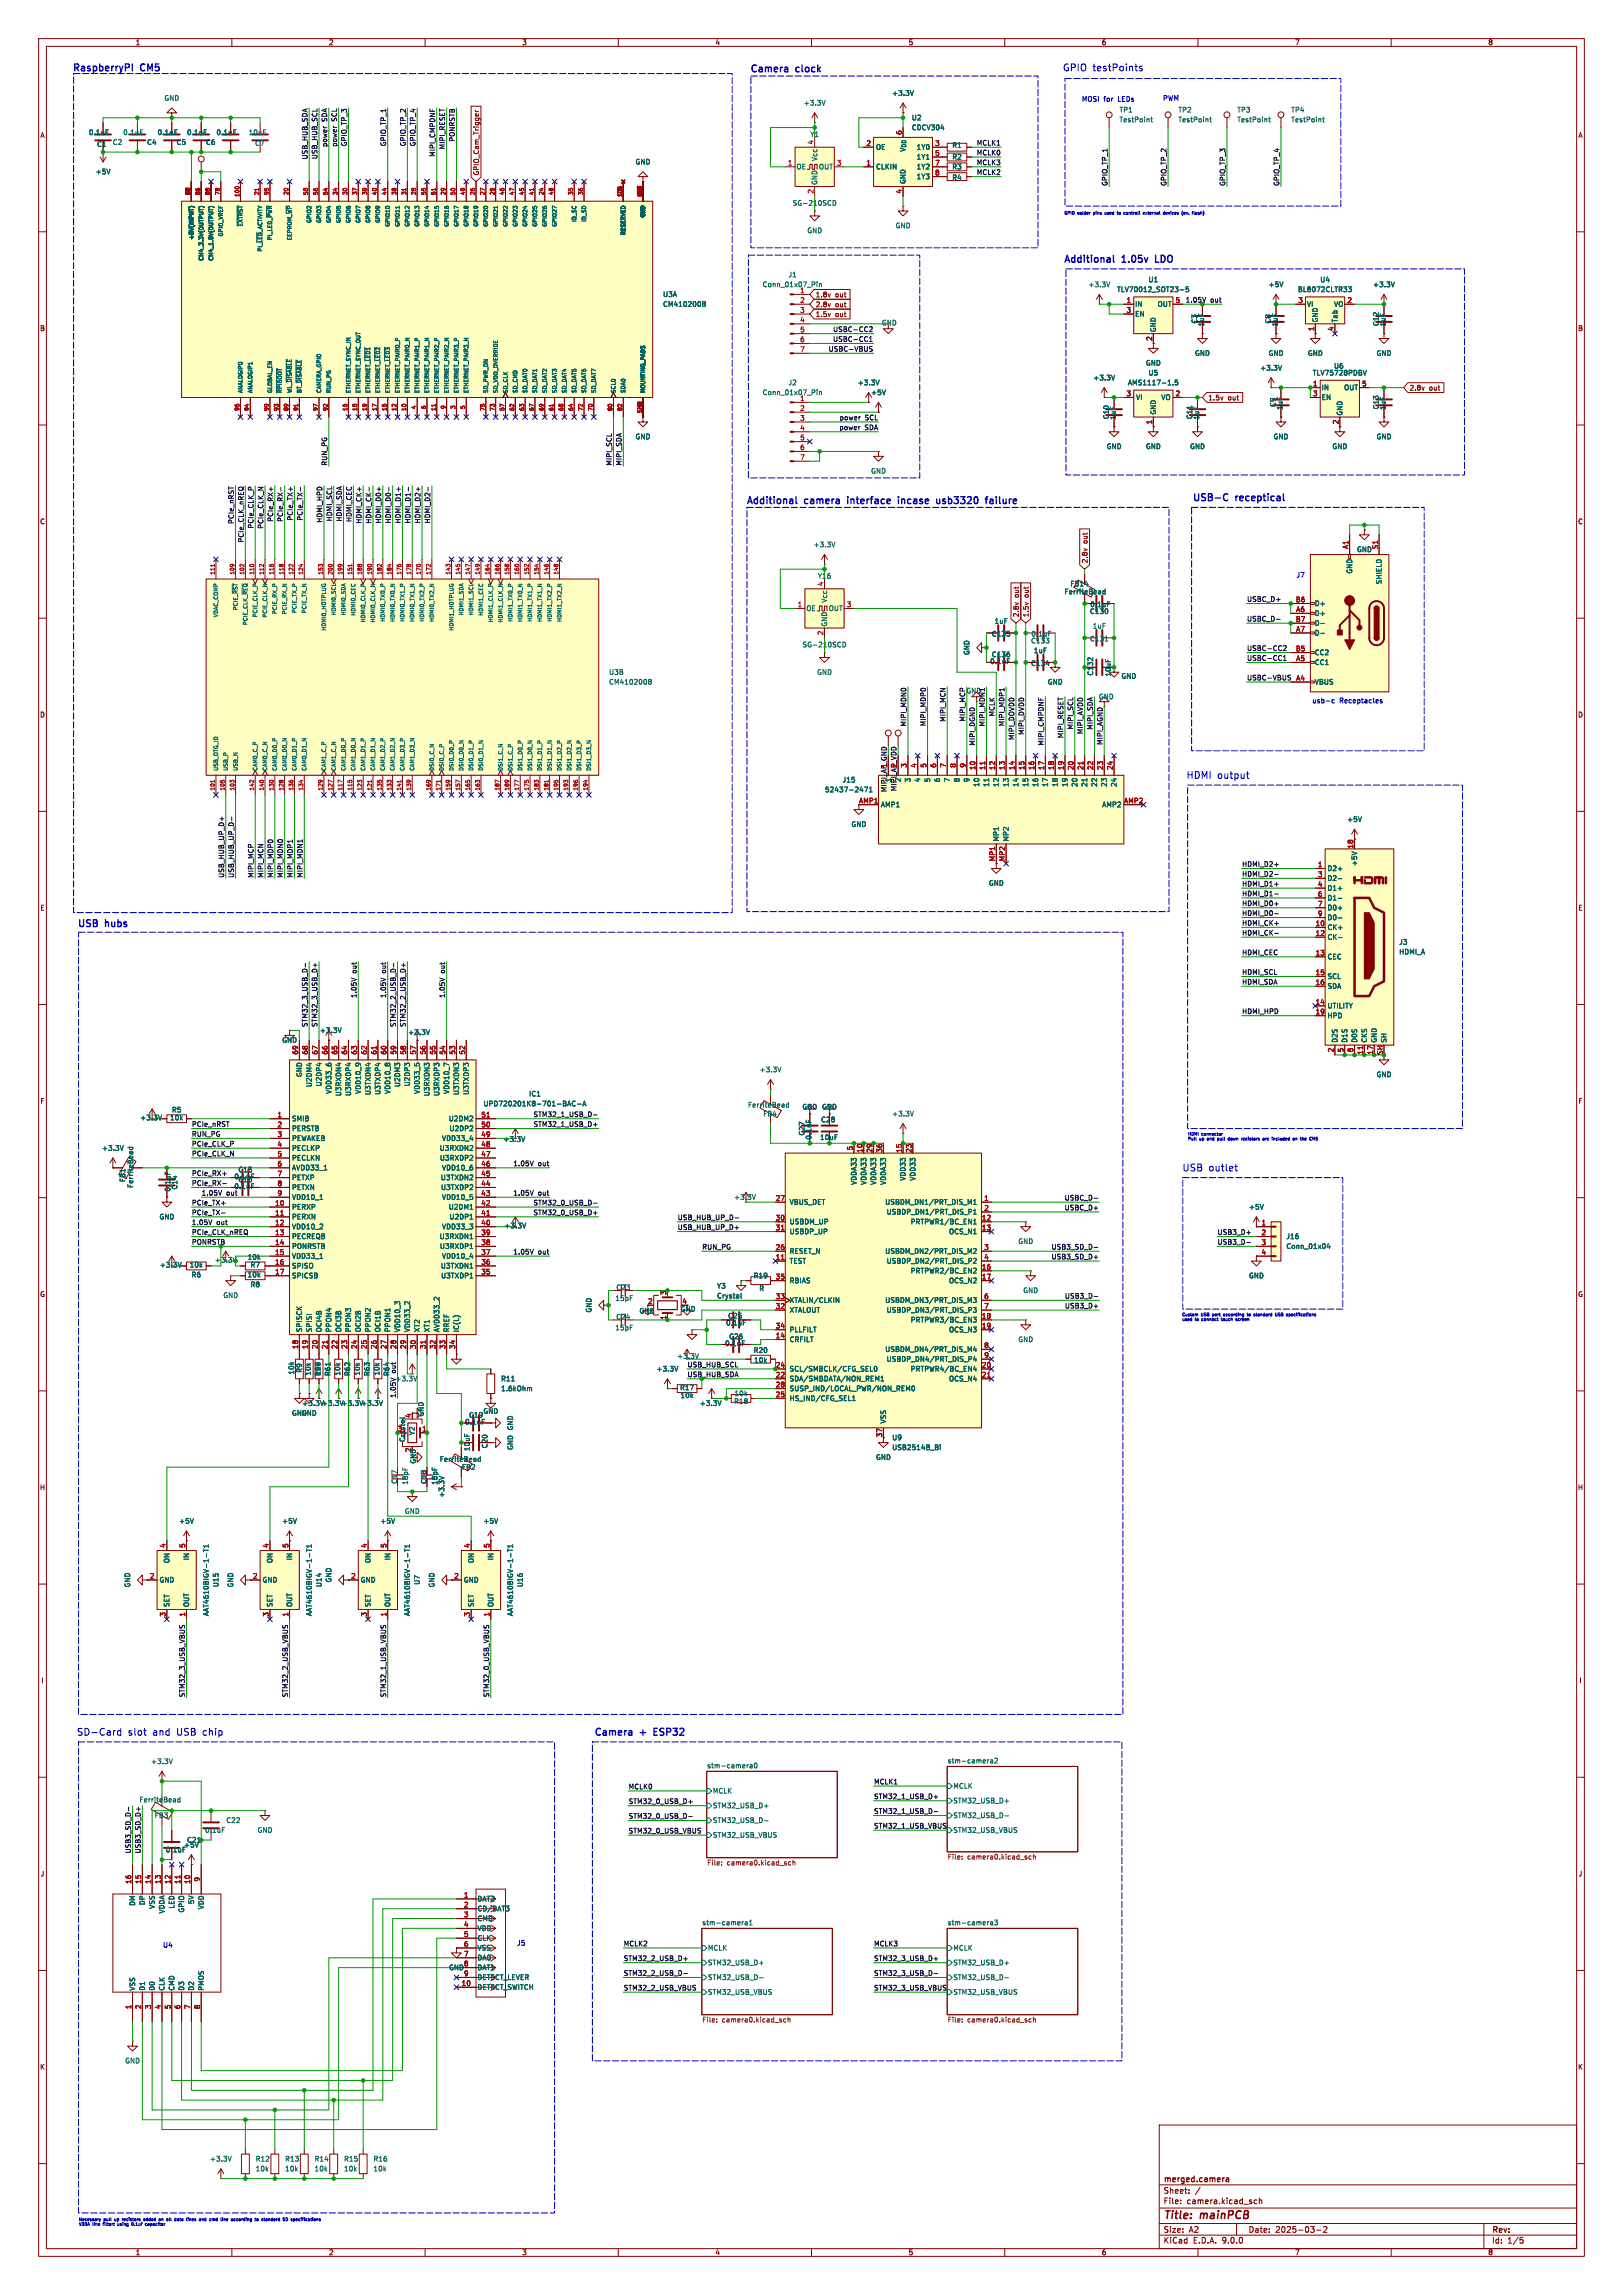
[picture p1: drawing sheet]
<svg xmlns="http://www.w3.org/2000/svg" width="420mm" height="594mm" viewBox="0 0 420 594" stroke-linecap="round" stroke-linejoin="round" font-family="sans-serif">
<defs><g id="words">
<g font-size="2.8" fill="#840000">
<text x="301" y="574.9">Title:</text>
<text x="310.6" y="574.9">mainPCB</text>
</g>
<g font-size="2.5" fill="#0000c2">
<text x="18.6" y="19">RaspberryPI</text>
<text x="36.4" y="19">CM5</text>
<text x="193.9" y="19.2">Camera</text>
<text x="206" y="19.2">clock</text>
<text x="274.8" y="18.8">GPIO</text>
<text x="282.9" y="18.8">testPoints</text>
<text x="275.1" y="68.5">Additional</text>
<text x="290.3" y="68.5">1.05v</text>
<text x="299.7" y="68.5">LDO</text>
<text x="192.9" y="131">Additional</text>
<text x="208.2" y="131">camera</text>
<text x="220" y="131">interface</text>
<text x="233.8" y="131">incase</text>
<text x="244.5" y="131">usb3320</text>
<text x="258" y="131">failure</text>
<text x="308.4" y="130.2">USB-C</text>
<text x="319.8" y="130.2">receptical</text>
<text x="306.8" y="201.9">HDMI</text>
<text x="315.1" y="201.9">output</text>
<text x="19.8" y="240.4">USB</text>
<text x="27.2" y="240.4">hubs</text>
<text x="305.8" y="303.5">USB</text>
<text x="312.9" y="303.5">outlet</text>
<text x="19.7" y="449.6">SD-Card</text>
<text x="33.2" y="449.6">slot</text>
<text x="40" y="449.6">and</text>
<text x="46.6" y="449.6">USB</text>
<text x="53.7" y="449.6">chip</text>
<text x="153.6" y="449.7">Camera</text>
<text x="165.6" y="449.7">+</text>
<text x="169.9" y="449.7">ESP32</text>
</g>
<g font-size="2.1" fill="#840000">
<text x="301" y="568">Sheet:</text>
<text x="301" y="565.2">merged.camera</text>
<text x="301" y="570.7">File:</text>
<text x="307.1" y="570.7">camera.kicad_sch</text>
<text x="301" y="580.9">KiCad</text>
<text x="301" y="578.1">Size:</text>
<text x="307.6" y="578.1">A2</text>
<text x="308.7" y="580.9">E.D.A.</text>
<text x="316.3" y="580.9">9.0.0</text>
<text x="323" y="578.1">Date:</text>
<text x="330" y="578.1">2025-03-2</text>
<text x="386" y="578.3">Rev:</text>
<text x="386" y="580.9">Id:</text>
<text x="390.1" y="580.9">1/5</text>
</g>
<g font-size="1.8" fill="#840000">
<text x="35" y="11.9">1</text>
<text x="85" y="11.9">2</text>
<text x="135" y="11.9">3</text>
<text x="185" y="11.9">4</text>
<text x="235" y="11.9">5</text>
<text x="285" y="11.9">6</text>
<text x="335" y="11.9">7</text>
<text x="385" y="11.9">8</text>
<text x="10.3" y="35.9">A</text>
<text x="408.3" y="35.9">A</text>
<text x="124.1" y="45.6" transform="rotate(-90 124.1 45.6)">GPIO_Cam_Trigger</text>
<text x="211" y="77.2">1.8v</text>
<text x="216.1" y="77.2">out</text>
<text x="211" y="82.2">1.5v</text>
<text x="211" y="79.7">2.8v</text>
<text x="216.1" y="82.2">out</text>
<text x="216.1" y="79.7">out</text>
<text x="10.3" y="85.9">B</text>
<text x="408.2" y="85.9">B</text>
<text x="364.6" y="101.3">2.8v</text>
<text x="369.8" y="101.3">out</text>
<text x="312.6" y="103.8">1.5v</text>
<text x="317.7" y="103.8">out</text>
<text x="346.5" y="109.9" transform="rotate(-90 346.5 109.9)">2</text>
<text x="10.3" y="135.9">C</text>
<text x="408.2" y="135.9">C</text>
<text x="281.6" y="140.7" transform="rotate(-90 281.6 140.7)">out</text>
<text x="281.6" y="145.9" transform="rotate(-90 281.6 145.9)">2.8v</text>
<text x="263.8" y="154.7" transform="rotate(-90 263.8 154.7)">out</text>
<text x="266.4" y="154.7" transform="rotate(-90 266.4 154.7)">out</text>
<text x="263.8" y="159.9" transform="rotate(-90 263.8 159.9)">2.8v</text>
<text x="266.4" y="159.9" transform="rotate(-90 266.4 159.9)">1.5v</text>
<text x="10.3" y="185.9">D</text>
<text x="408.2" y="185.9">D</text>
<text x="222.2" y="208">AMP1</text>
<text x="257.6" y="223" transform="rotate(-90 257.6 223)">MP1</text>
<text x="10.3" y="235.9">E</text>
<text x="408.3" y="235.9">E</text>
<text x="10.3" y="285.9">F</text>
<text x="408.3" y="285.9">F</text>
<text x="36.2" y="290.2">+3.3V</text>
<text x="130.2" y="295.8">+3.3V</text>
<text x="130.4" y="318.1">+3.3V</text>
<text x="41.3" y="328.3">+3.3V</text>
<text x="10.3" y="335.9">G</text>
<text x="408.2" y="335.9">G</text>
<text x="167.6" y="337.6">2</text>
<text x="176.5" y="337.6">4</text>
<text x="106.4" y="367.1" transform="rotate(-90 106.4 367.1)">4</text>
<text x="228.3" y="372.2" transform="rotate(-90 228.3 372.2)">37</text>
<text x="107.8" y="379" transform="rotate(-90 107.8 379)">GND</text>
<text x="10.2" y="385.9">H</text>
<text x="408.2" y="385.9">H</text>
<text x="38.7" y="408.7">2</text>
<text x="65.3" y="408.7">2</text>
<text x="90.7" y="408.7">2</text>
<text x="10.6" y="435.9">I</text>
<text x="408.6" y="435.9">I</text>
<text x="10.4" y="485.9">J</text>
<text x="408.4" y="485.9">J</text>
<text x="10.3" y="535.9">K</text>
<text x="408.2" y="535.9">K</text>
<text x="35" y="583.9">1</text>
<text x="85" y="583.9">2</text>
<text x="135" y="583.9">3</text>
<text x="185" y="583.9">4</text>
<text x="235" y="583.9">5</text>
<text x="285" y="583.9">6</text>
<text x="335" y="583.9">7</text>
<text x="385" y="583.9">8</text>
</g>
<g font-size="1.8" fill="#006464">
<text x="42.4" y="26.3">GND</text>
<text x="207.9" y="27.5">+3.3V</text>
<text x="230.7" y="25">+3.3V</text>
<text x="289.6" y="29.3">TP1</text>
<text x="304.8" y="29.3">TP2</text>
<text x="320" y="29.3">TP3</text>
<text x="334" y="29.3">TP4</text>
<text x="22.9" y="35.2">0.1uF</text>
<text x="31.8" y="35.2">0.1uF</text>
<text x="40.6" y="35.2">0.1uF</text>
<text x="48.3" y="35.2">0.1uF</text>
<text x="55.9" y="35.2">0.1uF</text>
<text x="64.2" y="35.2">10uF</text>
<text x="209.6" y="35.7">Y1</text>
<text x="235.8" y="33.9">CDCV304</text>
<text x="235.8" y="31.3">U2</text>
<text x="289.6" y="31.9">TestPoint</text>
<text x="304.8" y="31.9">TestPoint</text>
<text x="320" y="31.9">TestPoint</text>
<text x="334" y="31.9">TestPoint</text>
<text x="25" y="38.2">C1</text>
<text x="29.1" y="37.7">C2</text>
<text x="37.9" y="37.7">C4</text>
<text x="45.6" y="37.7">C5</text>
<text x="53.2" y="37.7">C6</text>
<text x="65.9" y="37.9">C7</text>
<text x="211.7" y="41.8" transform="rotate(-90 211.7 41.8)">Vcc</text>
<text x="226.6" y="39">OE</text>
<text x="234.5" y="39.4" transform="rotate(-90 234.5 39.4)">V_{DD}</text>
<text x="237.1" y="39">1Y0</text>
<text x="237.1" y="41.5">1Y1</text>
<text x="246.3" y="38.5">R1</text>
<text x="246.3" y="41.5">R2</text>
<text x="24.6" y="45.3">+5V</text>
<text x="164.3" y="42.8">GND</text>
<text x="206" y="44">OE</text>
<text x="211.8" y="44">OUT</text>
<text x="226.6" y="44">CLKIN</text>
<text x="234.5" y="47.8" transform="rotate(-90 234.5 47.8)">GND</text>
<text x="237.1" y="44">1Y2</text>
<text x="237.1" y="46.6">1Y3</text>
<text x="246.3" y="44">R3</text>
<text x="246.3" y="46.8">R4</text>
<text x="205" y="53.4">SG-210SCD</text>
<text x="211.7" y="48" transform="rotate(-90 211.7 48)">GND</text>
<text x="231.6" y="59.3">GND</text>
<text x="208.8" y="60.6">GND</text>
<text x="203.9" y="72">J1</text>
<text x="171.5" y="77.1">U3A</text>
<text x="197.2" y="74.5">Conn_01x07_Pin</text>
<text x="206.9" y="75.9">1</text>
<text x="281.5" y="74.5">+3.3V</text>
<text x="288.9" y="75.8">TLV70012_SOT23-5</text>
<text x="297.1" y="73.3">U1</text>
<text x="328.2" y="74.5">+5V</text>
<text x="335.8" y="75.8">BL8072CLTR33</text>
<text x="341.5" y="73.3">U4</text>
<text x="355.2" y="74.5">+3.3V</text>
<text x="171.5" y="79.6">CM4102008</text>
<text x="293.6" y="79.6">IN</text>
<text x="293.6" y="82.1">EN</text>
<text x="299.4" y="79.6">OUT</text>
<text x="310" y="83.9" transform="rotate(-90 310 83.9)">C3</text>
<text x="329" y="83.9" transform="rotate(-90 329 83.9)">C8</text>
<text x="338.1" y="79.6">VI</text>
<text x="341.2" y="83.6" transform="rotate(-90 341.2 83.6)">GND</text>
<text x="345.1" y="79.6">VO</text>
<text x="346.3" y="83.6" transform="rotate(-90 346.3 83.6)">Tab</text>
<text x="228.1" y="84.4">GND</text>
<text x="299.3" y="86.1" transform="rotate(-90 299.3 86.1)">GND</text>
<text x="311.8" y="84.6" transform="rotate(-90 311.8 84.6)">1uF</text>
<text x="330.8" y="84.6" transform="rotate(-90 330.8 84.6)">1uF</text>
<text x="357" y="84.5" transform="rotate(-90 357 84.5)">C12</text>
<text x="358.7" y="84.6" transform="rotate(-90 358.7 84.6)">1uF</text>
<text x="296.4" y="94.8">GND</text>
<text x="309.1" y="92.3">GND</text>
<text x="328.2" y="92.3">GND</text>
<text x="338.3" y="92.3">GND</text>
<text x="345.1" y="95.6">U6</text>
<text x="356.1" y="92.3">GND</text>
<text x="203.9" y="99.9">J2</text>
<text x="221.8" y="99.9">+3.3V</text>
<text x="282.8" y="98.7">+3.3V</text>
<text x="291.8" y="99.9">AMS1117-1.5</text>
<text x="297.1" y="97.4">U5</text>
<text x="326" y="96.1">+3.3V</text>
<text x="339.6" y="97.4">TLV75728PDBV</text>
<text x="341.9" y="101.2">IN</text>
<text x="347.7" y="101.2">OUT</text>
<text x="197.2" y="102.5">Conn_01x07_Pin</text>
<text x="206.9" y="103.9">1</text>
<text x="225.3" y="102.5">+5V</text>
<text x="293.9" y="103.7">VI</text>
<text x="299.3" y="107.4" transform="rotate(-90 299.3 107.4)">GND</text>
<text x="300.4" y="103.7">VO</text>
<text x="330.3" y="105.5" transform="rotate(-90 330.3 105.5)">C9</text>
<text x="332.1" y="106.2" transform="rotate(-90 332.1 106.2)">1uF</text>
<text x="341.9" y="103.7">EN</text>
<text x="347.6" y="107.7" transform="rotate(-90 347.6 107.7)">GND</text>
<text x="357" y="106.1" transform="rotate(-90 357 106.1)">C13</text>
<text x="358.7" y="106.2" transform="rotate(-90 358.7 106.2)">1uF</text>
<text x="164.3" y="113.9">GND</text>
<text x="287.1" y="108.6" transform="rotate(-90 287.1 108.6)">C10</text>
<text x="288.9" y="108.8" transform="rotate(-90 288.9 108.8)">1uF</text>
<text x="308.7" y="108.6" transform="rotate(-90 308.7 108.6)">C11</text>
<text x="310.5" y="108.8" transform="rotate(-90 310.5 108.8)">1uF</text>
<text x="329.4" y="113.9">GND</text>
<text x="356.1" y="113.9">GND</text>
<text x="286.3" y="116.4">GND</text>
<text x="296.4" y="116.4">GND</text>
<text x="307.8" y="116.4">GND</text>
<text x="344.7" y="116.4">GND</text>
<text x="225.3" y="122.8">GND</text>
<text x="210.4" y="141.8">+3.3V</text>
<text x="351" y="143.1">GND</text>
<text x="356.6" y="142.3" transform="rotate(-90 356.6 142.3)">S1</text>
<text x="211.5" y="150">Y16</text>
<text x="350.1" y="148.6" transform="rotate(-90 350.1 148.6)">GND</text>
<text x="275.3" y="154">FerriteBead</text>
<text x="276.9" y="152">FB14</text>
<text x="357.7" y="151.3" transform="rotate(-90 357.7 151.3)">SHIELD</text>
<text x="208.5" y="158.3">OE</text>
<text x="214.2" y="156.1" transform="rotate(-90 214.2 156.1)">Vcc</text>
<text x="214.4" y="158.3">OUT</text>
<text x="257.3" y="161.6">1uF</text>
<text x="281.9" y="159.1">C130</text>
<text x="282" y="157.3">0.1uF</text>
<text x="340.1" y="159.6">D+</text>
<text x="340.1" y="157.1">D+</text>
<text x="207.5" y="167.7">SG-210SCD</text>
<text x="214.2" y="162.3" transform="rotate(-90 214.2 162.3)">GND</text>
<text x="256.5" y="164.9">C135</text>
<text x="266.7" y="166.7">C133</text>
<text x="266.8" y="164.9">0.1uF</text>
<text x="281.9" y="166.2">C131</text>
<text x="282.7" y="162.9">1uF</text>
<text x="340.1" y="164.7">D-</text>
<text x="340.1" y="162.2">D-</text>
<text x="251.1" y="169.7" transform="rotate(-90 251.1 169.7)">GND</text>
<text x="256.1" y="172.1">0.1uF</text>
<text x="256.5" y="170.3">C136</text>
<text x="266.7" y="172.6">C134</text>
<text x="267.4" y="169.3">1uF</text>
<text x="340.1" y="172.3">CC1</text>
<text x="340.1" y="169.8">CC2</text>
<text x="157.5" y="177.4">CM4102008</text>
<text x="157.5" y="174.9">U3B</text>
<text x="211.3" y="174.9">GND</text>
<text x="271" y="177.4">GND</text>
<text x="283.1" y="175" transform="rotate(-90 283.1 175)">C132</text>
<text x="287.6" y="175.2" transform="rotate(-90 287.6 175.2)">10uF</text>
<text x="290.1" y="175.9">GND</text>
<text x="340.1" y="177.4">VBUS</text>
<text x="284.2" y="181.2">GND</text>
<text x="217.9" y="202.7">J15</text>
<text x="230.7" y="202.6" transform="rotate(-90 230.7 202.6)">1</text>
<text x="233.3" y="202.6" transform="rotate(-90 233.3 202.6)">2</text>
<text x="235.8" y="202.6" transform="rotate(-90 235.8 202.6)">3</text>
<text x="238.4" y="202.6" transform="rotate(-90 238.4 202.6)">4</text>
<text x="240.9" y="202.6" transform="rotate(-90 240.9 202.6)">5</text>
<text x="243.4" y="202.6" transform="rotate(-90 243.4 202.6)">6</text>
<text x="246" y="202.6" transform="rotate(-90 246 202.6)">7</text>
<text x="248.5" y="202.6" transform="rotate(-90 248.5 202.6)">8</text>
<text x="251.1" y="202.6" transform="rotate(-90 251.1 202.6)">9</text>
<text x="253.6" y="203.8" transform="rotate(-90 253.6 203.8)">10</text>
<text x="256.1" y="203.8" transform="rotate(-90 256.1 203.8)">11</text>
<text x="258.7" y="203.8" transform="rotate(-90 258.7 203.8)">12</text>
<text x="261.2" y="203.8" transform="rotate(-90 261.2 203.8)">13</text>
<text x="263.8" y="203.8" transform="rotate(-90 263.8 203.8)">14</text>
<text x="266.3" y="203.8" transform="rotate(-90 266.3 203.8)">15</text>
<text x="268.8" y="203.8" transform="rotate(-90 268.8 203.8)">16</text>
<text x="271.4" y="203.8" transform="rotate(-90 271.4 203.8)">17</text>
<text x="273.9" y="203.8" transform="rotate(-90 273.9 203.8)">18</text>
<text x="276.5" y="203.8" transform="rotate(-90 276.5 203.8)">19</text>
<text x="279" y="203.8" transform="rotate(-90 279 203.8)">20</text>
<text x="281.5" y="203.8" transform="rotate(-90 281.5 203.8)">21</text>
<text x="284.1" y="203.8" transform="rotate(-90 284.1 203.8)">22</text>
<text x="286.6" y="203.8" transform="rotate(-90 286.6 203.8)">23</text>
<text x="289.2" y="203.8" transform="rotate(-90 289.2 203.8)">24</text>
<text x="213.4" y="205.3">52437-2471</text>
<text x="227.8" y="209.1">AMP1</text>
<text x="285.1" y="209.1">AMP2</text>
<text x="220.2" y="214.2">GND</text>
<text x="348.5" y="213">+5V</text>
<text x="258.7" y="217.9" transform="rotate(-90 258.7 217.9)">MP1</text>
<text x="261.2" y="217.9" transform="rotate(-90 261.2 217.9)">MP2</text>
<text x="343.4" y="225.7">D2+</text>
<text x="351.4" y="224.3" transform="rotate(-90 351.4 224.3)">+5V</text>
<text x="255.8" y="229.5">GND</text>
<text x="343.4" y="228.2">D2-</text>
<text x="343.4" y="230.7">D1+</text>
<text x="343.4" y="233.3">D1-</text>
<text x="343.4" y="235.8">D0+</text>
<text x="343.4" y="238.4">D0-</text>
<text x="343.4" y="240.9">CK+</text>
<text x="343.4" y="243.4">CK-</text>
<text x="362" y="244.7">J3</text>
<text x="343.4" y="248.5">CEC</text>
<text x="362" y="247.2">HDMI_A</text>
<text x="343.4" y="253.6">SCL</text>
<text x="343.4" y="256.1">SDA</text>
<text x="343.4" y="261.2">UTILITY</text>
<text x="343.4" y="263.8">HPD</text>
<text x="82.7" y="267.6">+3.3V</text>
<text x="105.5" y="268.1">+3.3V</text>
<text x="72.9" y="270.1">GND</text>
<text x="346.3" y="270" transform="rotate(-90 346.3 270)">D2S</text>
<text x="348.8" y="270" transform="rotate(-90 348.8 270)">D1S</text>
<text x="351.4" y="270" transform="rotate(-90 351.4 270)">D0S</text>
<text x="353.9" y="270" transform="rotate(-90 353.9 270)">CKS</text>
<text x="356.5" y="270" transform="rotate(-90 356.5 270)">GND</text>
<text x="359" y="270" transform="rotate(-90 359 270)">SH</text>
<text x="78.3" y="278.9" transform="rotate(-90 78.3 278.9)">GND</text>
<text x="80.9" y="281.5" transform="rotate(-90 80.9 281.5)">U2DM4</text>
<text x="83.4" y="281.3" transform="rotate(-90 83.4 281.3)">U2DP4</text>
<text x="103.7" y="281.5" transform="rotate(-90 103.7 281.5)">U2DM3</text>
<text x="106.3" y="281.3" transform="rotate(-90 106.3 281.3)">U2DP3</text>
<text x="196.4" y="277.7">+3.3V</text>
<text x="356.1" y="279">GND</text>
<text x="86" y="283.3" transform="rotate(-90 86 283.3)">VDD33_6</text>
<text x="88.5" y="283.9" transform="rotate(-90 88.5 283.9)">U3RXDN4</text>
<text x="91" y="283.8" transform="rotate(-90 91 283.8)">U3RXDP4</text>
<text x="93.6" y="283.3" transform="rotate(-90 93.6 283.3)">VDD10_9</text>
<text x="96.1" y="283.6" transform="rotate(-90 96.1 283.6)">U3TXDN4</text>
<text x="98.7" y="283.5" transform="rotate(-90 98.7 283.5)">U3TXDP4</text>
<text x="101.2" y="283.3" transform="rotate(-90 101.2 283.3)">VDD10_8</text>
<text x="108.8" y="283.3" transform="rotate(-90 108.8 283.3)">VDD33_5</text>
<text x="111.4" y="283.9" transform="rotate(-90 111.4 283.9)">U3RXDN3</text>
<text x="113.9" y="283.8" transform="rotate(-90 113.9 283.8)">U3RXDP3</text>
<text x="116.4" y="283.3" transform="rotate(-90 116.4 283.3)">VDD10_7</text>
<text x="119" y="283.6" transform="rotate(-90 119 283.6)">U3TXDN3</text>
<text x="121.5" y="283.5" transform="rotate(-90 121.5 283.5)">U3TXDP3</text>
<text x="125" y="286.5">UPD720201K8-701-BAC-A</text>
<text x="136.8" y="284">IC1</text>
<text x="193.4" y="286.9">FerriteBead</text>
<text x="207.5" y="287.4">GND GND</text>
<text x="43.9" y="290.2">10k</text>
<text x="44.4" y="288.1">R5</text>
<text x="75.4" y="290.4">SMIB</text>
<text x="75.4" y="293">PERSTB</text>
<text x="116" y="290.4">U2DM2</text>
<text x="116.2" y="293">U2DP2</text>
<text x="197.4" y="289.2">FB4</text>
<text x="212.4" y="290.7">C28</text>
<text x="230.7" y="289.2">+3.3V</text>
<text x="26.3" y="298">+3.3V</text>
<text x="75.4" y="295.5">PEWAKEB</text>
<text x="75.4" y="298">PECLKP</text>
<text x="113.6" y="298">U3RXDN2</text>
<text x="114.3" y="295.5">VDD33_4</text>
<text x="208.4" y="294" transform="rotate(-90 208.4 294)">C27</text>
<text x="210.2" y="295.1" transform="rotate(-90 210.2 295.1)">0.1uF</text>
<text x="212.1" y="295.2">10uF</text>
<text x="60.5" y="305.4">0.1uF</text>
<text x="61.6" y="303.6">C15</text>
<text x="75.4" y="300.6">PECLKN</text>
<text x="75.4" y="303.1">AVDD33_1</text>
<text x="75.4" y="305.7">PETXP</text>
<text x="113.7" y="300.6">U3RXDP2</text>
<text x="114" y="305.7">U3TXDN2</text>
<text x="114.3" y="303.1">VDD10_6</text>
<text x="234.5" y="305.7" transform="rotate(-90 234.5 305.7)">VDD33</text>
<text x="237.1" y="305.7" transform="rotate(-90 237.1 305.7)">VDD33</text>
<text x="32.6" y="306.1" transform="rotate(-90 32.6 306.1)">FB1</text>
<text x="34.6" y="307.6" transform="rotate(-90 34.6 307.6)">FerriteBead</text>
<text x="44.3" y="308.5" transform="rotate(-90 44.3 308.5)">0.1uF</text>
<text x="46.1" y="308" transform="rotate(-90 46.1 308)">C14</text>
<text x="60.5" y="307.9">0.1uF</text>
<text x="61.6" y="306.2">C16</text>
<text x="75.4" y="308.2">PETXN</text>
<text x="75.4" y="310.7">VDD10_1</text>
<text x="114" y="308.2">U3TXDP2</text>
<text x="114.3" y="310.7">VDD10_5</text>
<text x="189.8" y="310.7">+3.3V</text>
<text x="221.8" y="306.8" transform="rotate(-90 221.8 306.8)">VDDA33</text>
<text x="224.4" y="306.8" transform="rotate(-90 224.4 306.8)">VDDA33</text>
<text x="226.9" y="306.8" transform="rotate(-90 226.9 306.8)">VDDA33</text>
<text x="229.5" y="306.8" transform="rotate(-90 229.5 306.8)">VDDA33</text>
<text x="41.1" y="315.8">GND</text>
<text x="75.4" y="313.3">PERXP</text>
<text x="75.4" y="315.8">PERXN</text>
<text x="116" y="313.3">U2DM1</text>
<text x="116.2" y="315.8">U2DP1</text>
<text x="204.2" y="312">VBUS_DET</text>
<text x="204.2" y="317.1">USBDM_UP</text>
<text x="229" y="312">USBDM_DN1/PRT_DIS_M1</text>
<text x="229.3" y="314.6">USBDP_DN1/PRT_DIS_P1</text>
<text x="235.5" y="317.1">PRTPWR1/BC_EN1</text>
<text x="323.1" y="313.3">+5V</text>
<text x="75.4" y="318.4">VDD10_2</text>
<text x="75.4" y="320.9">PECREQB</text>
<text x="75.4" y="323.4">PONRSTB</text>
<text x="113.6" y="320.9">U3RXDN1</text>
<text x="113.7" y="323.4">U3RXDP1</text>
<text x="114.3" y="318.4">VDD33_3</text>
<text x="204.2" y="319.6">USBDP_UP</text>
<text x="245.5" y="319.6">OCS_N1</text>
<text x="263.4" y="322.2">GND</text>
<text x="332.7" y="323.4">Conn_01x04</text>
<text x="332.7" y="320.9">J16</text>
<text x="49" y="328.3">10k</text>
<text x="55.5" y="327">+3.3V</text>
<text x="64" y="326.2">10k</text>
<text x="64.7" y="328.3">R7</text>
<text x="75.4" y="326">VDD33_1</text>
<text x="75.4" y="328.5">SPISO</text>
<text x="114" y="328.5">U3TXDN1</text>
<text x="114.3" y="326">VDD10_4</text>
<text x="204.2" y="324.7">RESET_N</text>
<text x="204.2" y="327.3">TEST</text>
<text x="229" y="324.7">USBDM_DN2/PRT_DIS_M2</text>
<text x="229.3" y="327.3">USBDP_DN2/PRT_DIS_P2</text>
<text x="235.5" y="329.8">PRTPWR2/BC_EN2</text>
<text x="49.5" y="330.8">R6</text>
<text x="64" y="330.8">10k</text>
<text x="64.7" y="333.3">R8</text>
<text x="75.4" y="331.1">SPICSB</text>
<text x="114" y="331.1">U3TXDP1</text>
<text x="159.3" y="334.1">C23</text>
<text x="185.4" y="333.7">Y3</text>
<text x="194.9" y="331.1">R19</text>
<text x="196.4" y="334.4">R</text>
<text x="204.2" y="332.3">RBIAS</text>
<text x="245.5" y="332.3">OCS_N2</text>
<text x="264.7" y="334.9">GND</text>
<text x="323.1" y="331.1">GND</text>
<text x="57.7" y="336.1">GND</text>
<text x="153.3" y="339.9" transform="rotate(-90 153.3 339.9)">GND</text>
<text x="159.1" y="336.9">15pF</text>
<text x="159.3" y="341.7">C24</text>
<text x="165.3" y="340.2">GND</text>
<text x="176" y="339.7">GND</text>
<text x="185.4" y="336.3">Crystal</text>
<text x="188.3" y="341.5">C25</text>
<text x="204.2" y="337.4">XTALIN/CLKIN</text>
<text x="204.2" y="340">XTALOUT</text>
<text x="229" y="337.4">USBDM_DN3/PRT_DIS_M3</text>
<text x="229.3" y="340">USBDP_DN3/PRT_DIS_P3</text>
<text x="78.3" y="344.9" transform="rotate(-90 78.3 344.9)">SPISCK</text>
<text x="80.9" y="344.9" transform="rotate(-90 80.9 344.9)">SPISI</text>
<text x="83.4" y="344.9" transform="rotate(-90 83.4 344.9)">OCI4B</text>
<text x="86" y="344.9" transform="rotate(-90 86 344.9)">PPON4</text>
<text x="88.5" y="344.9" transform="rotate(-90 88.5 344.9)">OCI3B</text>
<text x="91" y="344.9" transform="rotate(-90 91 344.9)">PPON3</text>
<text x="93.6" y="344.9" transform="rotate(-90 93.6 344.9)">OCI2B</text>
<text x="96.1" y="344.9" transform="rotate(-90 96.1 344.9)">PPON2</text>
<text x="98.7" y="344.9" transform="rotate(-90 98.7 344.9)">OCI1B</text>
<text x="101.2" y="344.9" transform="rotate(-90 101.2 344.9)">PPON1</text>
<text x="103.7" y="344.9" transform="rotate(-90 103.7 344.9)">VDD10_3</text>
<text x="106.3" y="344.9" transform="rotate(-90 106.3 344.9)">VDD33_2</text>
<text x="108.8" y="344.9" transform="rotate(-90 108.8 344.9)">XT2</text>
<text x="111.4" y="344.9" transform="rotate(-90 111.4 344.9)">XT1</text>
<text x="113.9" y="344.9" transform="rotate(-90 113.9 344.9)">AVDD33_2</text>
<text x="116.4" y="344.9" transform="rotate(-90 116.4 344.9)">RREF</text>
<text x="119" y="344.9" transform="rotate(-90 119 344.9)">IC(L)</text>
<text x="159.1" y="344.5">15pF</text>
<text x="187.8" y="343.3">0.1uF</text>
<text x="188.6" y="346.8">C26</text>
<text x="204.2" y="345">PLLFILT</text>
<text x="204.2" y="347.6">CRFILT</text>
<text x="235.5" y="342.5">PRTPWR3/BC_EN3</text>
<text x="245.5" y="345">OCS_N3</text>
<text x="263.4" y="347.6">GND</text>
<text x="175.1" y="351.9">+3.3V</text>
<text x="187.5" y="348.6">0.1uF</text>
<text x="194.9" y="350.4">R20</text>
<text x="195" y="352.9">10k</text>
<text x="229" y="350.1">USBDM_DN4/PRT_DIS_M4</text>
<text x="229.3" y="352.7">USBDP_DN4/PRT_DIS_P4</text>
<text x="76.3" y="355.9" transform="rotate(-90 76.3 355.9)">10k</text>
<text x="78.3" y="355.4" transform="rotate(-90 78.3 355.4)">R9</text>
<text x="80.6" y="356.2" transform="rotate(-90 80.6 356.2)">10k</text>
<text x="83.2" y="356.2" transform="rotate(-90 83.2 356.2)">10k</text>
<text x="85.7" y="356.3" transform="rotate(-90 85.7 356.3)">R61</text>
<text x="88.2" y="356.2" transform="rotate(-90 88.2 356.2)">10k</text>
<text x="90.8" y="356.3" transform="rotate(-90 90.8 356.3)">R62</text>
<text x="93.3" y="356.2" transform="rotate(-90 93.3 356.2)">10k</text>
<text x="95.9" y="356.3" transform="rotate(-90 95.9 356.3)">R63</text>
<text x="98.4" y="356.2" transform="rotate(-90 98.4 356.2)">10k</text>
<text x="100.9" y="356.3" transform="rotate(-90 100.9 356.3)">R64</text>
<text x="102.2" y="357.7">+3.3V</text>
<text x="129.5" y="357.7">R11</text>
<text x="169.8" y="355.2">+3.3V</text>
<text x="204.2" y="355.2">SCL/SMBCLK/CFG_SEL0</text>
<text x="204.2" y="357.7">SDA/SMBDATA/NON_REM1</text>
<text x="235.5" y="355.2">PRTPWR4/BC_EN4</text>
<text x="245.5" y="357.7">OCS_N4</text>
<text x="78.1" y="364.1">+3.3V +3.3V +3.3V +3.3V</text>
<text x="129.5" y="360.3">1.6kOhm</text>
<text x="175.9" y="360">R17</text>
<text x="176" y="362.1">10k</text>
<text x="181" y="364.1">+3.3V</text>
<text x="189.8" y="363.6">R18</text>
<text x="189.9" y="361.5">10k</text>
<text x="204.2" y="360.3">SUSP_IND/LOCAL_PWR/NON_REM0</text>
<text x="204.2" y="362.8">HS_IND/CFG_SEL1</text>
<text x="75.4" y="366.6">GND</text>
<text x="78" y="366.6">GND</text>
<text x="107.5" y="371.6" transform="rotate(-90 107.5 371.6)">Y2</text>
<text x="109.8" y="366.8" transform="rotate(-90 109.8 366.8)">GND</text>
<text x="120.2" y="368.9">0.1uF</text>
<text x="121.2" y="367.1">C19</text>
<text x="125" y="366.1">GND</text>
<text x="229.5" y="368.6" transform="rotate(-90 229.5 368.6)">VSS</text>
<text x="105" y="373.4" transform="rotate(-90 105 373.4)">Crystal</text>
<text x="106.4" y="376" transform="rotate(-90 106.4 376)">2</text>
<text x="121.8" y="375.7" transform="rotate(-90 121.8 375.7)">10uF</text>
<text x="126.3" y="375" transform="rotate(-90 126.3 375)">C20</text>
<text x="132.9" y="375.4" transform="rotate(-90 132.9 375.4)">GND GND</text>
<text x="230.8" y="373">U9</text>
<text x="230.8" y="375.5">USB2514B_Bi</text>
<text x="113.7" y="378.6">FerriteBead</text>
<text x="119.4" y="380.6">FB2</text>
<text x="226.6" y="378.1">GND</text>
<text x="103" y="384.2" transform="rotate(-90 103 384.2)">C17</text>
<text x="105.8" y="384.4" transform="rotate(-90 105.8 384.4)">18pF</text>
<text x="110.6" y="384.2" transform="rotate(-90 110.6 384.2)">C18</text>
<text x="113.4" y="384.4" transform="rotate(-90 113.4 384.4)">18pF</text>
<text x="115.2" y="387.8" transform="rotate(-90 115.2 387.8)">+3.3V</text>
<text x="46.2" y="394.6">+5V</text>
<text x="72.9" y="394.6">+5V</text>
<text x="98.3" y="394.6">+5V</text>
<text x="104.6" y="392">GND</text>
<text x="125" y="394.6">+5V</text>
<text x="44" y="404.7" transform="rotate(-90 44 404.7)">ON</text>
<text x="49.1" y="404" transform="rotate(-90 49.1 404)">IN</text>
<text x="70.7" y="404.7" transform="rotate(-90 70.7 404.7)">ON</text>
<text x="75.8" y="404" transform="rotate(-90 75.8 404)">IN</text>
<text x="96.1" y="404.7" transform="rotate(-90 96.1 404.7)">ON</text>
<text x="101.2" y="404" transform="rotate(-90 101.2 404)">IN</text>
<text x="122.8" y="404.7" transform="rotate(-90 122.8 404.7)">ON</text>
<text x="127.9" y="404" transform="rotate(-90 127.9 404)">IN</text>
<text x="33.9" y="411" transform="rotate(-90 33.9 411)">GND</text>
<text x="41.1" y="409.8">GND</text>
<text x="56.7" y="410.9" transform="rotate(-90 56.7 410.9)">U15</text>
<text x="60.6" y="411" transform="rotate(-90 60.6 411)">GND</text>
<text x="67.8" y="409.8">GND</text>
<text x="83.4" y="410.9" transform="rotate(-90 83.4 410.9)">U14</text>
<text x="86" y="409.7" transform="rotate(-90 86 409.7)">GND</text>
<text x="93.2" y="409.8">GND</text>
<text x="108.8" y="410.3" transform="rotate(-90 108.8 410.3)">U7</text>
<text x="112.6" y="411" transform="rotate(-90 112.6 411)">GND</text>
<text x="119.9" y="409.8">GND</text>
<text x="135.5" y="410.9" transform="rotate(-90 135.5 410.9)">U16</text>
<text x="44" y="416.1" transform="rotate(-90 44 416.1)">SET</text>
<text x="49.1" y="416.1" transform="rotate(-90 49.1 416.1)">OUT</text>
<text x="54.2" y="418.4" transform="rotate(-90 54.2 418.4)">AAT4610BIGV-1-T1</text>
<text x="70.7" y="416.1" transform="rotate(-90 70.7 416.1)">SET</text>
<text x="75.8" y="416.1" transform="rotate(-90 75.8 416.1)">OUT</text>
<text x="80.9" y="418.4" transform="rotate(-90 80.9 418.4)">AAT4610BIGV-1-T1</text>
<text x="96.1" y="416.1" transform="rotate(-90 96.1 416.1)">SET</text>
<text x="101.2" y="416.1" transform="rotate(-90 101.2 416.1)">OUT</text>
<text x="106.3" y="418.4" transform="rotate(-90 106.3 418.4)">AAT4610BIGV-1-T1</text>
<text x="122.8" y="416.1" transform="rotate(-90 122.8 416.1)">SET</text>
<text x="127.9" y="416.1" transform="rotate(-90 127.9 416.1)">OUT</text>
<text x="132.9" y="418.4" transform="rotate(-90 132.9 418.4)">AAT4610BIGV-1-T1</text>
<text x="39" y="456.8">+3.3V</text>
<text x="182.9" y="457.8">stm-camera0</text>
<text x="245.1" y="456.5">stm-camera2</text>
<text x="36" y="466.7">FerriteBead</text>
<text x="184.3" y="464.4">MCLK</text>
<text x="246.6" y="463.1">MCLK</text>
<text x="246.6" y="467">STM32_USB_D+</text>
<text x="39.9" y="470.8">FB3</text>
<text x="58.4" y="472">C22</text>
<text x="184.3" y="468.2">STM32_USB_D+</text>
<text x="184.3" y="472">STM32_USB_D-</text>
<text x="246.6" y="470.8">STM32_USB_D-</text>
<text x="42.8" y="479.7">0.1uF</text>
<text x="47.5" y="478.4">+5V</text>
<text x="48.3" y="477.1">C21</text>
<text x="52.9" y="474.6">0.1uF</text>
<text x="66.5" y="474.6">GND</text>
<text x="184.3" y="475.8">STM32_USB_VBUS</text>
<text x="246.6" y="474.6">STM32_USB_VBUS</text>
<text x="35.2" y="493.4" transform="rotate(-90 35.2 493.4)">DM</text>
<text x="37.7" y="493.2" transform="rotate(-90 37.7 493.2)">DP</text>
<text x="40.2" y="494.2" transform="rotate(-90 40.2 494.2)">VSS</text>
<text x="42.8" y="495.4" transform="rotate(-90 42.8 495.4)">VDDA</text>
<text x="45.3" y="494.1" transform="rotate(-90 45.3 494.1)">LED</text>
<text x="47.9" y="495.2" transform="rotate(-90 47.9 495.2)">GPIO</text>
<text x="50.4" y="493" transform="rotate(-90 50.4 493)">5V</text>
<text x="52.9" y="494.3" transform="rotate(-90 52.9 494.3)">VDD</text>
<text x="123.4" y="492.4">DAT2</text>
<text x="123.4" y="494.9">CD/DAT3</text>
<text x="123.4" y="497.4">CMD</text>
<text x="123.4" y="500">VDD</text>
<text x="123.4" y="502.5">CLK</text>
<text x="181.6" y="498.4">stm-camera1</text>
<text x="245.1" y="498.4">stm-camera3</text>
<text x="119.9" y="509">8</text>
<text x="123.4" y="505.1">VSS</text>
<text x="123.4" y="507.6">DA0</text>
<text x="183.1" y="505.1">MCLK</text>
<text x="183.1" y="508.9">STM32_USB_D+</text>
<text x="246.6" y="505.1">MCLK</text>
<text x="246.6" y="508.9">STM32_USB_D+</text>
<text x="35.2" y="515.4" transform="rotate(-90 35.2 515.4)">VSS</text>
<text x="37.7" y="515.4" transform="rotate(-90 37.7 515.4)">D1</text>
<text x="40.2" y="515.4" transform="rotate(-90 40.2 515.4)">D0</text>
<text x="42.8" y="515.4" transform="rotate(-90 42.8 515.4)">CLK</text>
<text x="45.3" y="515.4" transform="rotate(-90 45.3 515.4)">CMD</text>
<text x="47.9" y="515.4" transform="rotate(-90 47.9 515.4)">D3</text>
<text x="50.4" y="515.4" transform="rotate(-90 50.4 515.4)">D2</text>
<text x="52.9" y="515.4" transform="rotate(-90 52.9 515.4)">PMOS</text>
<text x="116.1" y="510.1">GND</text>
<text x="123.4" y="510.1">DAT1</text>
<text x="123.4" y="512.7">DETECT_LEVER</text>
<text x="123.4" y="515.2">DETECT_SWITCH</text>
<text x="183.1" y="512.7">STM32_USB_D-</text>
<text x="246.6" y="512.7">STM32_USB_D-</text>
<text x="183.1" y="516.5">STM32_USB_VBUS</text>
<text x="246.6" y="516.5">STM32_USB_VBUS</text>
<text x="32.3" y="534.3">GND</text>
<text x="54.2" y="559.7">+3.3V</text>
<text x="66" y="562.2">10k</text>
<text x="66" y="559.7">R12</text>
<text x="73.7" y="562.2">10k</text>
<text x="73.7" y="559.7">R13</text>
<text x="81.3" y="562.2">10k</text>
<text x="81.3" y="559.7">R14</text>
<text x="88.9" y="562.2">10k</text>
<text x="88.9" y="559.7">R15</text>
<text x="96.5" y="562.2">10k</text>
<text x="96.5" y="559.7">R16</text>
</g>
<g font-size="1.8" fill="#0000c2">
<text x="279.8" y="26.5">MOSI</text>
<text x="285.6" y="26.5">for</text>
<text x="289.4" y="26.5">LEDs</text>
<text x="300.8" y="26.3">PWM</text>
<text x="335.4" y="149.7">J7</text>
<text x="339.4" y="182.2">usb-c</text>
<text x="346.6" y="182.2">Receptacles</text>
<text x="133.7" y="503.8">J5</text>
<text x="42.1" y="504.3">U4</text>
</g>
<g font-size="1.8" fill="#0f0f0f">
<text x="84.7" y="31.5" transform="rotate(-90 84.7 31.5)">SDA</text>
<text x="87.3" y="31.4" transform="rotate(-90 87.3 31.4)">SCL</text>
<text x="79.7" y="41.4" transform="rotate(-90 79.7 41.4)">USB_HUB_SDA</text>
<text x="82.2" y="41.3" transform="rotate(-90 82.2 41.3)">USB_HUB_SCL</text>
<text x="84.7" y="38.2" transform="rotate(-90 84.7 38.2)">power</text>
<text x="87.3" y="38.1" transform="rotate(-90 87.3 38.1)">power</text>
<text x="89.8" y="38" transform="rotate(-90 89.8 38)">GPIO_TP_3</text>
<text x="100" y="38" transform="rotate(-90 100 38)">GPIO_TP_1</text>
<text x="105.1" y="38" transform="rotate(-90 105.1 38)">GPIO_TP_2</text>
<text x="107.6" y="38" transform="rotate(-90 107.6 38)">GPIO_TP_4</text>
<text x="112.7" y="40.7" transform="rotate(-90 112.7 40.7)">MIPI_CMPDNF</text>
<text x="115.2" y="38.8" transform="rotate(-90 115.2 38.8)">MIPI_RESET</text>
<text x="117.8" y="36.8" transform="rotate(-90 117.8 36.8)">PONRSTB</text>
<text x="252.6" y="37.8">MCLK1</text>
<text x="252.6" y="40.3">MCLK0</text>
<text x="252.6" y="42.8">MCLK3</text>
<text x="252.6" y="45.4">MCLK2</text>
<text x="286.7" y="48.3" transform="rotate(-90 286.7 48.3)">GPIO_TP_1</text>
<text x="301.9" y="48.3" transform="rotate(-90 301.9 48.3)">GPIO_TP_2</text>
<text x="317.2" y="48.3" transform="rotate(-90 317.2 48.3)">GPIO_TP_3</text>
<text x="331.1" y="48.3" transform="rotate(-90 331.1 48.3)">GPIO_TP_4</text>
<text x="306.7" y="78.4">1.05V</text>
<text x="313.2" y="78.4">out</text>
<text x="215.5" y="86">USBC-CC2</text>
<text x="215.5" y="88.6">USBC-CC1</text>
<text x="214.3" y="91.1">USBC-VBUS</text>
<text x="217.1" y="111.4">power</text>
<text x="217.1" y="108.9">power</text>
<text x="223.8" y="111.4">SDA</text>
<text x="223.8" y="108.9">SCL</text>
<text x="84.7" y="120.6" transform="rotate(-90 84.7 120.6)">RUN_PG</text>
<text x="158.4" y="120.6" transform="rotate(-90 158.4 120.6)">MIPI_SCL</text>
<text x="160.9" y="120.6" transform="rotate(-90 160.9 120.6)">MIPI_SDA</text>
<text x="60.6" y="135.7" transform="rotate(-90 60.6 135.7)">PCIe_nRST</text>
<text x="65.7" y="136.9" transform="rotate(-90 65.7 136.9)">PCIe_CLK_P</text>
<text x="68.2" y="137" transform="rotate(-90 68.2 137)">PCIe_CLK_N</text>
<text x="70.8" y="135.2" transform="rotate(-90 70.8 135.2)">PCIe_RX+</text>
<text x="73.3" y="135.2" transform="rotate(-90 73.3 135.2)">PCIe_RX-</text>
<text x="75.9" y="134.9" transform="rotate(-90 75.9 134.9)">PCIe_TX+</text>
<text x="78.4" y="134.9" transform="rotate(-90 78.4 134.9)">PCIe_TX-</text>
<text x="83.5" y="135.4" transform="rotate(-90 83.5 135.4)">HDMI_HPD</text>
<text x="86" y="135.1" transform="rotate(-90 86 135.1)">HDMI_SCL</text>
<text x="88.6" y="135.1" transform="rotate(-90 88.6 135.1)">HDMI_SDA</text>
<text x="91.1" y="135.2" transform="rotate(-90 91.1 135.2)">HDMI_CEC</text>
<text x="93.6" y="135.7" transform="rotate(-90 93.6 135.7)">HDMI_CK+</text>
<text x="96.2" y="135.7" transform="rotate(-90 96.2 135.7)">HDMI_CK-</text>
<text x="98.7" y="135.6" transform="rotate(-90 98.7 135.6)">HDMI_D0+</text>
<text x="101.3" y="135.6" transform="rotate(-90 101.3 135.6)">HDMI_D0-</text>
<text x="103.8" y="135.6" transform="rotate(-90 103.8 135.6)">HDMI_D1+</text>
<text x="106.3" y="135.6" transform="rotate(-90 106.3 135.6)">HDMI_D1-</text>
<text x="108.9" y="135.6" transform="rotate(-90 108.9 135.6)">HDMI_D2+</text>
<text x="111.4" y="135.6" transform="rotate(-90 111.4 135.6)">HDMI_D2-</text>
<text x="63.2" y="140.6" transform="rotate(-90 63.2 140.6)">PCIe_CLK_nREQ</text>
<text x="322.6" y="155.9">USBC_D+</text>
<text x="322.6" y="160.9">USBC_D-</text>
<text x="322.6" y="168.6">USBC-CC2</text>
<text x="322.6" y="171.1">USBC-CC1</text>
<text x="249.9" y="179.7">GND</text>
<text x="322.6" y="176.2">USBC-VBUS</text>
<text x="257.5" y="185.6" transform="rotate(-90 257.5 185.6)">MCLK</text>
<text x="234.6" y="188.2" transform="rotate(-90 234.6 188.2)">MIPI_MDN0</text>
<text x="239.7" y="188.1" transform="rotate(-90 239.7 188.1)">MIPI_MDP0</text>
<text x="244.8" y="187" transform="rotate(-90 244.8 187)">MIPI_MCN</text>
<text x="249.8" y="186.9" transform="rotate(-90 249.8 186.9)">MIPI_MCP</text>
<text x="254.9" y="188.2" transform="rotate(-90 254.9 188.2)">MIPI_MDN1</text>
<text x="260" y="188.1" transform="rotate(-90 260 188.1)">MIPI_MDP1</text>
<text x="262.5" y="191.7" transform="rotate(-90 262.5 191.7)">MIPI_DOVDD</text>
<text x="265.1" y="190.3" transform="rotate(-90 265.1 190.3)">MIPI_DVDD</text>
<text x="275.2" y="191.2" transform="rotate(-90 275.2 191.2)">MIPI_RESET</text>
<text x="277.8" y="188.9" transform="rotate(-90 277.8 188.9)">MIPI_SCL</text>
<text x="280.3" y="190.2" transform="rotate(-90 280.3 190.2)">MIPI_AVDD</text>
<text x="282.9" y="189" transform="rotate(-90 282.9 189)">MIPI_SDA</text>
<text x="252.4" y="193.1" transform="rotate(-90 252.4 193.1)">MIPI_DGND</text>
<text x="270.2" y="193.1" transform="rotate(-90 270.2 193.1)">MIPI_CMPDNF</text>
<text x="285.4" y="192.9" transform="rotate(-90 285.4 192.9)">MIPI_AGND</text>
<text x="58.1" y="227.3" transform="rotate(-90 58.1 227.3)">USB_HUB_UP_D+</text>
<text x="60.6" y="227.3" transform="rotate(-90 60.6 227.3)">USB_HUB_UP_D-</text>
<text x="65.7" y="227.3" transform="rotate(-90 65.7 227.3)">MIPI_MCP</text>
<text x="68.2" y="227.3" transform="rotate(-90 68.2 227.3)">MIPI_MCN</text>
<text x="70.8" y="227.3" transform="rotate(-90 70.8 227.3)">MIPI_MDP0</text>
<text x="73.3" y="227.3" transform="rotate(-90 73.3 227.3)">MIPI_MDN0</text>
<text x="75.9" y="227.3" transform="rotate(-90 75.9 227.3)">MIPI_MDP1</text>
<text x="78.4" y="227.3" transform="rotate(-90 78.4 227.3)">MIPI_MDN1</text>
<text x="321.3" y="227">HDMI_D2-</text>
<text x="321.3" y="224.4">HDMI_D2+</text>
<text x="321.3" y="229.5">HDMI_D1+</text>
<text x="321.3" y="232.1">HDMI_D1-</text>
<text x="321.3" y="237.1">HDMI_D0-</text>
<text x="321.3" y="234.6">HDMI_D0+</text>
<text x="321.3" y="239.7">HDMI_CK+</text>
<text x="321.3" y="242.2">HDMI_CK-</text>
<text x="92.4" y="251.9" transform="rotate(-90 92.4 251.9)">out</text>
<text x="100" y="251.9" transform="rotate(-90 100 251.9)">out</text>
<text x="115.2" y="251.9" transform="rotate(-90 115.2 251.9)">out</text>
<text x="321.3" y="247.3">HDMI_CEC</text>
<text x="321.3" y="252.4">HDMI_SCL</text>
<text x="321.3" y="254.9">HDMI_SDA</text>
<text x="92.4" y="258.4" transform="rotate(-90 92.4 258.4)">1.05V</text>
<text x="100" y="258.4" transform="rotate(-90 100 258.4)">1.05V</text>
<text x="115.2" y="258.4" transform="rotate(-90 115.2 258.4)">1.05V</text>
<text x="321.3" y="262.5">HDMI_HPD</text>
<text x="79.7" y="265.9" transform="rotate(-90 79.7 265.9)">STM32_3_USB_D-</text>
<text x="82.2" y="265.9" transform="rotate(-90 82.2 265.9)">STM32_3_USB_D+</text>
<text x="102.5" y="265.9" transform="rotate(-90 102.5 265.9)">STM32_2_USB_D-</text>
<text x="105.1" y="265.9" transform="rotate(-90 105.1 265.9)">STM32_2_USB_D+</text>
<text x="49.5" y="291.7">PCIe_nRST</text>
<text x="137.9" y="289.2">STM32_1_USB_D-</text>
<text x="137.9" y="291.7">STM32_1_USB_D+</text>
<text x="49.5" y="296.8">PCIe_CLK_P</text>
<text x="49.5" y="299.4">PCIe_CLK_N</text>
<text x="49.5" y="294.3">RUN_PG</text>
<text x="49.5" y="304.4">PCIe_RX+</text>
<text x="132.7" y="301.9">1.05V</text>
<text x="139.2" y="301.9">out</text>
<text x="49.5" y="307">PCIe_RX-</text>
<text x="52.1" y="309.5">1.05V</text>
<text x="58.6" y="309.5">out</text>
<text x="132.7" y="309.5">1.05V</text>
<text x="139.2" y="309.5">out</text>
<text x="275.4" y="310.8">USBC_D-</text>
<text x="49.5" y="312.1">PCIe_TX+</text>
<text x="49.5" y="314.6">PCIe_TX-</text>
<text x="49.5" y="317.1">1.05V</text>
<text x="56" y="317.1">out</text>
<text x="137.9" y="314.6">STM32_0_USB_D+</text>
<text x="137.9" y="312.1">STM32_0_USB_D-</text>
<text x="175.3" y="315.9">USB_HUB_UP_D-</text>
<text x="275.4" y="313.3">USBC_D+</text>
<text x="49.5" y="319.7">PCIe_CLK_nREQ</text>
<text x="49.5" y="322.2">PONRSTB</text>
<text x="175.3" y="318.4">USB_HUB_UP_D+</text>
<text x="181.6" y="323.5">RUN_PG</text>
<text x="272" y="323.5">USB3_SD_D-</text>
<text x="315" y="322.2">USB3_D-</text>
<text x="315" y="319.7">USB3_D+</text>
<text x="132.7" y="324.8">1.05V</text>
<text x="139.2" y="324.8">out</text>
<text x="272" y="326">USB3_SD_D+</text>
<text x="275.4" y="336.2">USB3_D-</text>
<text x="275.4" y="338.7">USB3_D+</text>
<text x="177.8" y="354">USB_HUB_SCL</text>
<text x="102.5" y="355.5" transform="rotate(-90 102.5 355.5)">out</text>
<text x="102.5" y="361.9" transform="rotate(-90 102.5 361.9)">1.05V</text>
<text x="47.9" y="439.4" transform="rotate(-90 47.9 439.4)">STM32_3_USB_VBUS</text>
<text x="74.6" y="439.4" transform="rotate(-90 74.6 439.4)">STM32_2_USB_VBUS</text>
<text x="100" y="439.4" transform="rotate(-90 100 439.4)">STM32_1_USB_VBUS</text>
<text x="126.7" y="439.4" transform="rotate(-90 126.7 439.4)">STM32_0_USB_VBUS</text>
<text x="226.1" y="461.9">MCLK1</text>
<text x="162.6" y="467">STM32_0_USB_D+</text>
<text x="162.6" y="463.2">MCLK0</text>
<text x="226.1" y="465.7">STM32_1_USB_D+</text>
<text x="162.6" y="470.8">STM32_0_USB_D-</text>
<text x="226.1" y="473.4">STM32_1_USB_VBUS</text>
<text x="226.1" y="469.6">STM32_1_USB_D-</text>
<text x="33.9" y="479.8" transform="rotate(-90 33.9 479.8)">USB3_SD_D-</text>
<text x="36.5" y="479.8" transform="rotate(-90 36.5 479.8)">USB3_SD_D+</text>
<text x="162.6" y="474.6">STM32_0_USB_VBUS</text>
<text x="161.3" y="503.8">MCLK2</text>
<text x="226.1" y="503.8">MCLK3</text>
<text x="161.3" y="507.7">STM32_2_USB_D+</text>
<text x="226.1" y="507.7">STM32_3_USB_D+</text>
<text x="161.3" y="511.5">STM32_2_USB_D-</text>
<text x="161.3" y="515.3">STM32_2_USB_VBUS</text>
<text x="226.1" y="515.3">STM32_3_USB_VBUS</text>
<text x="226.1" y="511.5">STM32_3_USB_D-</text>
</g>
<g font-size="1.8" fill="#a90000">
<text x="233.4" y="35" transform="rotate(-90 233.4 35)">6</text>
<text x="210.6" y="37.5" transform="rotate(-90 210.6 37.5)">4</text>
<text x="224.1" y="37.8">2</text>
<text x="241.9" y="37.8">3</text>
<text x="241.9" y="40.4">5</text>
<text x="203.8" y="42.9">1</text>
<text x="216.5" y="42.9">3</text>
<text x="224.1" y="42.9">1</text>
<text x="241.9" y="42.9">7</text>
<text x="241.9" y="45.5">8</text>
<text x="210.6" y="50.2" transform="rotate(-90 210.6 50.2)">2</text>
<text x="233.4" y="50.2" transform="rotate(-90 233.4 50.2)">4</text>
<text x="206.9" y="78.5">2</text>
<text x="206.9" y="81">3</text>
<text x="206.9" y="83.6">4</text>
<text x="291.4" y="78.5">1</text>
<text x="291.4" y="81">3</text>
<text x="304.1" y="78.5">5</text>
<text x="335.8" y="78.5">3</text>
<text x="348.5" y="78.5">2</text>
<text x="206.9" y="86.1">5</text>
<text x="206.9" y="88.6">6</text>
<text x="298.2" y="88.3" transform="rotate(-90 298.2 88.3)">2</text>
<text x="340.1" y="85.8" transform="rotate(-90 340.1 85.8)">1</text>
<text x="345.2" y="85.8" transform="rotate(-90 345.2 85.8)">4</text>
<text x="206.9" y="91.2">7</text>
<text x="339.7" y="100.1">1</text>
<text x="352.4" y="100.1">5</text>
<text x="206.9" y="106.4">2</text>
<text x="291.4" y="102.6">3</text>
<text x="304.1" y="102.6">2</text>
<text x="339.7" y="102.6">3</text>
<text x="206.9" y="109">3</text>
<text x="206.9" y="111.5">4</text>
<text x="298.2" y="109.9" transform="rotate(-90 298.2 109.9)">1</text>
<text x="206.9" y="114">5</text>
<text x="206.9" y="116.6">6</text>
<text x="206.9" y="119.1">7</text>
<text x="349" y="142.2" transform="rotate(-90 349 142.2)">A1</text>
<text x="213.1" y="151.8" transform="rotate(-90 213.1 151.8)">4</text>
<text x="335.2" y="156">B6</text>
<text x="206.3" y="157.2">1</text>
<text x="219" y="157.2">3</text>
<text x="335.2" y="161">B7</text>
<text x="335.3" y="158.5">A6</text>
<text x="213.1" y="164.5" transform="rotate(-90 213.1 164.5)">2</text>
<text x="335.3" y="163.6">A7</text>
<text x="335.2" y="168.7">B5</text>
<text x="335.3" y="171.2">A5</text>
<text x="335.3" y="176.3">A4</text>
<text x="229.6" y="198.8" transform="rotate(-90 229.6 198.8)">1</text>
<text x="232.2" y="198.8" transform="rotate(-90 232.2 198.8)">2</text>
<text x="234.7" y="198.8" transform="rotate(-90 234.7 198.8)">3</text>
<text x="237.2" y="198.8" transform="rotate(-90 237.2 198.8)">4</text>
<text x="239.8" y="198.8" transform="rotate(-90 239.8 198.8)">5</text>
<text x="242.3" y="198.8" transform="rotate(-90 242.3 198.8)">6</text>
<text x="244.9" y="198.8" transform="rotate(-90 244.9 198.8)">7</text>
<text x="247.4" y="198.8" transform="rotate(-90 247.4 198.8)">8</text>
<text x="249.9" y="198.8" transform="rotate(-90 249.9 198.8)">9</text>
<text x="252.5" y="199.4" transform="rotate(-90 252.5 199.4)">10</text>
<text x="255" y="199.4" transform="rotate(-90 255 199.4)">11</text>
<text x="257.6" y="199.4" transform="rotate(-90 257.6 199.4)">12</text>
<text x="260.1" y="199.4" transform="rotate(-90 260.1 199.4)">13</text>
<text x="262.6" y="199.4" transform="rotate(-90 262.6 199.4)">14</text>
<text x="265.2" y="199.4" transform="rotate(-90 265.2 199.4)">15</text>
<text x="267.7" y="199.4" transform="rotate(-90 267.7 199.4)">16</text>
<text x="270.3" y="199.4" transform="rotate(-90 270.3 199.4)">17</text>
<text x="272.8" y="199.4" transform="rotate(-90 272.8 199.4)">18</text>
<text x="275.3" y="199.4" transform="rotate(-90 275.3 199.4)">19</text>
<text x="277.9" y="199.4" transform="rotate(-90 277.9 199.4)">20</text>
<text x="280.4" y="199.4" transform="rotate(-90 280.4 199.4)">21</text>
<text x="283" y="199.4" transform="rotate(-90 283 199.4)">22</text>
<text x="285.5" y="199.4" transform="rotate(-90 285.5 199.4)">23</text>
<text x="288" y="199.4" transform="rotate(-90 288 199.4)">24</text>
<text x="290.8" y="208">AMP2</text>
<text x="350.3" y="219.8" transform="rotate(-90 350.3 219.8)">18</text>
<text x="260.1" y="223" transform="rotate(-90 260.1 223)">MP2</text>
<text x="340.9" y="224.5">1</text>
<text x="340.9" y="227.1">3</text>
<text x="340.9" y="229.6">4</text>
<text x="340.9" y="232.2">6</text>
<text x="340.3" y="239.8">10</text>
<text x="340.9" y="234.7">7</text>
<text x="340.9" y="237.2">9</text>
<text x="340.3" y="242.3">12</text>
<text x="340.3" y="247.4">13</text>
<text x="340.3" y="252.5">15</text>
<text x="340.3" y="255">16</text>
<text x="340.3" y="260.1">14</text>
<text x="340.3" y="262.6">19</text>
<text x="77.2" y="273.1" transform="rotate(-90 77.2 273.1)">69</text>
<text x="79.8" y="273.1" transform="rotate(-90 79.8 273.1)">68</text>
<text x="82.3" y="273.1" transform="rotate(-90 82.3 273.1)">67</text>
<text x="84.8" y="273.1" transform="rotate(-90 84.8 273.1)">66</text>
<text x="87.4" y="273.1" transform="rotate(-90 87.4 273.1)">65</text>
<text x="89.9" y="273.1" transform="rotate(-90 89.9 273.1)">64</text>
<text x="92.5" y="273.1" transform="rotate(-90 92.5 273.1)">63</text>
<text x="95" y="273.1" transform="rotate(-90 95 273.1)">62</text>
<text x="97.5" y="273.1" transform="rotate(-90 97.5 273.1)">61</text>
<text x="100.1" y="273.1" transform="rotate(-90 100.1 273.1)">60</text>
<text x="102.6" y="273.1" transform="rotate(-90 102.6 273.1)">59</text>
<text x="105.2" y="273.1" transform="rotate(-90 105.2 273.1)">58</text>
<text x="107.7" y="273.1" transform="rotate(-90 107.7 273.1)">57</text>
<text x="110.2" y="273.1" transform="rotate(-90 110.2 273.1)">56</text>
<text x="112.8" y="273.1" transform="rotate(-90 112.8 273.1)">55</text>
<text x="115.3" y="273.1" transform="rotate(-90 115.3 273.1)">54</text>
<text x="117.9" y="273.1" transform="rotate(-90 117.9 273.1)">53</text>
<text x="120.4" y="273.1" transform="rotate(-90 120.4 273.1)">52</text>
<text x="345.2" y="272.5" transform="rotate(-90 345.2 272.5)">2</text>
<text x="347.7" y="272.5" transform="rotate(-90 347.7 272.5)">5</text>
<text x="350.3" y="272.5" transform="rotate(-90 350.3 272.5)">8</text>
<text x="352.8" y="273.1" transform="rotate(-90 352.8 273.1)">11</text>
<text x="355.3" y="273.1" transform="rotate(-90 355.3 273.1)">17</text>
<text x="357.9" y="273.2" transform="rotate(-90 357.9 273.2)">SH</text>
<text x="71.7" y="289.3">1</text>
<text x="71.7" y="291.8">2</text>
<text x="124.4" y="289.3">51</text>
<text x="124.4" y="291.8">50</text>
<text x="71.7" y="294.4">3</text>
<text x="71.7" y="296.9">4</text>
<text x="71.7" y="299.5">5</text>
<text x="124.4" y="294.4">49</text>
<text x="124.4" y="296.9">48</text>
<text x="124.4" y="299.5">47</text>
<text x="220.7" y="297.9" transform="rotate(-90 220.7 297.9)">5</text>
<text x="223.3" y="298.5" transform="rotate(-90 223.3 298.5)">10</text>
<text x="225.8" y="298.5" transform="rotate(-90 225.8 298.5)">29</text>
<text x="228.3" y="298.5" transform="rotate(-90 228.3 298.5)">36</text>
<text x="233.4" y="298.5" transform="rotate(-90 233.4 298.5)">15</text>
<text x="236" y="298.5" transform="rotate(-90 236 298.5)">23</text>
<text x="71.7" y="302">6</text>
<text x="71.7" y="304.5">7</text>
<text x="124.4" y="302">46</text>
<text x="124.4" y="304.5">45</text>
<text x="71.7" y="307.1">8</text>
<text x="71.7" y="309.6">9</text>
<text x="124.4" y="307.1">44</text>
<text x="124.4" y="309.6">43</text>
<text x="200.6" y="310.9">27</text>
<text x="254.6" y="310.9">1</text>
<text x="71.1" y="312.2">10</text>
<text x="71.1" y="314.7">11</text>
<text x="71.1" y="317.2">12</text>
<text x="124.4" y="312.2">42</text>
<text x="124.4" y="314.7">41</text>
<text x="124.4" y="317.2">40</text>
<text x="200.6" y="316">30</text>
<text x="254" y="316">12</text>
<text x="254.6" y="313.4">2</text>
<text x="326.3" y="317.2">1</text>
<text x="71.1" y="319.8">13</text>
<text x="71.1" y="322.3">14</text>
<text x="124.4" y="319.8">39</text>
<text x="124.4" y="322.3">38</text>
<text x="200.6" y="318.5">31</text>
<text x="200.6" y="323.6">26</text>
<text x="254" y="318.5">13</text>
<text x="254.6" y="323.6">3</text>
<text x="326.3" y="319.8">2</text>
<text x="326.3" y="322.3">3</text>
<text x="71.1" y="324.9">15</text>
<text x="71.1" y="327.4">16</text>
<text x="71.1" y="329.9">17</text>
<text x="124.4" y="324.9">37</text>
<text x="124.4" y="327.4">36</text>
<text x="124.4" y="329.9">35</text>
<text x="200.6" y="326.1">11</text>
<text x="254" y="328.7">16</text>
<text x="254.6" y="326.1">4</text>
<text x="326.3" y="324.9">4</text>
<text x="172.5" y="335.4" transform="rotate(-90 172.5 335.4)">3</text>
<text x="200.6" y="331.2">35</text>
<text x="254" y="331.2">17</text>
<text x="172.5" y="341.7" transform="rotate(-90 172.5 341.7)">1</text>
<text x="200.6" y="336.3">33</text>
<text x="200.6" y="338.8">32</text>
<text x="254" y="341.4">18</text>
<text x="254.6" y="336.3">6</text>
<text x="254.6" y="338.8">7</text>
<text x="200.6" y="343.9">34</text>
<text x="200.6" y="346.5">14</text>
<text x="254" y="343.9">19</text>
<text x="77.2" y="349.3" transform="rotate(-90 77.2 349.3)">18</text>
<text x="79.8" y="349.3" transform="rotate(-90 79.8 349.3)">19</text>
<text x="82.3" y="349.3" transform="rotate(-90 82.3 349.3)">20</text>
<text x="84.8" y="349.3" transform="rotate(-90 84.8 349.3)">21</text>
<text x="87.4" y="349.3" transform="rotate(-90 87.4 349.3)">22</text>
<text x="89.9" y="349.3" transform="rotate(-90 89.9 349.3)">23</text>
<text x="92.5" y="349.3" transform="rotate(-90 92.5 349.3)">24</text>
<text x="95" y="349.3" transform="rotate(-90 95 349.3)">25</text>
<text x="97.5" y="349.3" transform="rotate(-90 97.5 349.3)">26</text>
<text x="100.1" y="349.3" transform="rotate(-90 100.1 349.3)">27</text>
<text x="102.6" y="349.3" transform="rotate(-90 102.6 349.3)">28</text>
<text x="105.2" y="349.3" transform="rotate(-90 105.2 349.3)">29</text>
<text x="107.7" y="349.3" transform="rotate(-90 107.7 349.3)">30</text>
<text x="110.2" y="349.3" transform="rotate(-90 110.2 349.3)">31</text>
<text x="112.8" y="349.3" transform="rotate(-90 112.8 349.3)">32</text>
<text x="115.3" y="349.3" transform="rotate(-90 115.3 349.3)">33</text>
<text x="117.9" y="349.3" transform="rotate(-90 117.9 349.3)">34</text>
<text x="254.6" y="349">8</text>
<text x="254.6" y="351.5">9</text>
<text x="200.6" y="354.1">24</text>
<text x="200.6" y="356.6">22</text>
<text x="200.6" y="359.2">28</text>
<text x="254" y="354.1">20</text>
<text x="254" y="356.6">21</text>
<text x="200.6" y="361.7">25</text>
<text x="102.8" y="370.6">3</text>
<text x="109.1" y="370.6">1</text>
<text x="42.9" y="400.8" transform="rotate(-90 42.9 400.8)">4</text>
<text x="48" y="400.8" transform="rotate(-90 48 400.8)">5</text>
<text x="69.6" y="400.8" transform="rotate(-90 69.6 400.8)">4</text>
<text x="74.7" y="400.8" transform="rotate(-90 74.7 400.8)">5</text>
<text x="95" y="400.8" transform="rotate(-90 95 400.8)">4</text>
<text x="100.1" y="400.8" transform="rotate(-90 100.1 400.8)">5</text>
<text x="121.7" y="400.8" transform="rotate(-90 121.7 400.8)">4</text>
<text x="126.7" y="400.8" transform="rotate(-90 126.7 400.8)">5</text>
<text x="117.4" y="408.7">2</text>
<text x="42.9" y="418.5" transform="rotate(-90 42.9 418.5)">3</text>
<text x="48" y="418.5" transform="rotate(-90 48 418.5)">1</text>
<text x="69.6" y="418.5" transform="rotate(-90 69.6 418.5)">3</text>
<text x="74.7" y="418.5" transform="rotate(-90 74.7 418.5)">1</text>
<text x="95" y="418.5" transform="rotate(-90 95 418.5)">3</text>
<text x="100.1" y="418.5" transform="rotate(-90 100.1 418.5)">1</text>
<text x="121.7" y="418.5" transform="rotate(-90 121.7 418.5)">3</text>
<text x="126.7" y="418.5" transform="rotate(-90 126.7 418.5)">1</text>
<text x="34" y="487.7" transform="rotate(-90 34 487.7)">16</text>
<text x="36.6" y="487.7" transform="rotate(-90 36.6 487.7)">15</text>
<text x="39.1" y="487.7" transform="rotate(-90 39.1 487.7)">14</text>
<text x="41.7" y="487.7" transform="rotate(-90 41.7 487.7)">13</text>
<text x="44.2" y="487.7" transform="rotate(-90 44.2 487.7)">12</text>
<text x="46.7" y="487.7" transform="rotate(-90 46.7 487.7)">11</text>
<text x="49.3" y="487.7" transform="rotate(-90 49.3 487.7)">10</text>
<text x="51.8" y="487.1" transform="rotate(-90 51.8 487.1)">9</text>
<text x="119.9" y="491.2">1</text>
<text x="119.9" y="493.8">2</text>
<text x="119.9" y="496.3">3</text>
<text x="119.9" y="498.9">4</text>
<text x="119.9" y="501.4">5</text>
<text x="119.9" y="503.9">6</text>
<text x="119.9" y="506.5">7</text>
<text x="119.3" y="514.1">10</text>
<text x="119.9" y="511.6">9</text>
<text x="34" y="520.1" transform="rotate(-90 34 520.1)">1</text>
<text x="36.6" y="520.1" transform="rotate(-90 36.6 520.1)">2</text>
<text x="39.1" y="520.1" transform="rotate(-90 39.1 520.1)">3</text>
<text x="41.7" y="520.1" transform="rotate(-90 41.7 520.1)">4</text>
<text x="44.2" y="520.1" transform="rotate(-90 44.2 520.1)">5</text>
<text x="46.7" y="520.1" transform="rotate(-90 46.7 520.1)">6</text>
<text x="49.3" y="520.1" transform="rotate(-90 49.3 520.1)">7</text>
<text x="51.8" y="520.1" transform="rotate(-90 51.8 520.1)">8</text>
</g>
<g font-size="1.8" fill="#009600">
<text x="229.5" y="205.2" transform="rotate(-90 229.5 205.2)">MIPI_AF_GND</text>
<text x="232.1" y="204.9" transform="rotate(-90 232.1 204.9)">MIPI_AF_VDD</text>
<text x="177.8" y="356.5">USB_HUB_SDA</text>
</g>
<g font-size="1.8" fill="#725600">
<text x="182.9" y="483.1">File:</text>
<text x="188.1" y="483.1">camera0.kicad_sch</text>
<text x="245.1" y="481.6">File:</text>
<text x="250.3" y="481.6">camera0.kicad_sch</text>
<text x="181.6" y="523.8">File:</text>
<text x="186.8" y="523.8">camera0.kicad_sch</text>
<text x="245.1" y="523.8">File:</text>
<text x="250.3" y="523.8">camera0.kicad_sch</text>
</g>
<g font-size="1.4" fill="#a90000">
<text x="49.3" y="50.6" transform="rotate(-90 49.3 50.6)">81</text>
<text x="49.3" y="49.8" transform="rotate(-90 49.3 49.8)">5</text>
<text x="51.8" y="50.6" transform="rotate(-90 51.8 50.6)">84</text>
<text x="51.8" y="49.8" transform="rotate(-90 51.8 49.8)">6</text>
<text x="54.4" y="50.6" transform="rotate(-90 54.4 50.6)">90</text>
<text x="56.9" y="50.6" transform="rotate(-90 56.9 50.6)">78</text>
<text x="62" y="51.1" transform="rotate(-90 62 51.1)">100</text>
<text x="67.1" y="50.6" transform="rotate(-90 67.1 50.6)">21</text>
<text x="69.6" y="50.6" transform="rotate(-90 69.6 50.6)">95</text>
<text x="74.7" y="50.6" transform="rotate(-90 74.7 50.6)">20</text>
<text x="79.8" y="50.6" transform="rotate(-90 79.8 50.6)">58</text>
<text x="82.3" y="50.6" transform="rotate(-90 82.3 50.6)">56</text>
<text x="84.8" y="50.6" transform="rotate(-90 84.8 50.6)">54</text>
<text x="87.4" y="50.6" transform="rotate(-90 87.4 50.6)">34</text>
<text x="89.9" y="50.6" transform="rotate(-90 89.9 50.6)">30</text>
<text x="92.5" y="50.6" transform="rotate(-90 92.5 50.6)">37</text>
<text x="95" y="50.6" transform="rotate(-90 95 50.6)">39</text>
<text x="97.5" y="50.6" transform="rotate(-90 97.5 50.6)">40</text>
<text x="100.1" y="50.6" transform="rotate(-90 100.1 50.6)">44</text>
<text x="102.6" y="50.6" transform="rotate(-90 102.6 50.6)">38</text>
<text x="105.2" y="50.6" transform="rotate(-90 105.2 50.6)">31</text>
<text x="107.7" y="50.6" transform="rotate(-90 107.7 50.6)">28</text>
<text x="110.2" y="50.6" transform="rotate(-90 110.2 50.6)">55</text>
<text x="112.8" y="50.6" transform="rotate(-90 112.8 50.6)">51</text>
<text x="115.3" y="50.6" transform="rotate(-90 115.3 50.6)">29</text>
<text x="117.9" y="50.6" transform="rotate(-90 117.9 50.6)">50</text>
<text x="120.4" y="50.6" transform="rotate(-90 120.4 50.6)">49</text>
<text x="122.9" y="50.6" transform="rotate(-90 122.9 50.6)">26</text>
<text x="125.5" y="50.6" transform="rotate(-90 125.5 50.6)">27</text>
<text x="128" y="50.6" transform="rotate(-90 128 50.6)">25</text>
<text x="130.6" y="50.6" transform="rotate(-90 130.6 50.6)">46</text>
<text x="133.1" y="50.6" transform="rotate(-90 133.1 50.6)">47</text>
<text x="135.6" y="50.6" transform="rotate(-90 135.6 50.6)">45</text>
<text x="138.2" y="50.6" transform="rotate(-90 138.2 50.6)">41</text>
<text x="140.7" y="50.6" transform="rotate(-90 140.7 50.6)">24</text>
<text x="143.3" y="50.6" transform="rotate(-90 143.3 50.6)">48</text>
<text x="148.3" y="50.6" transform="rotate(-90 148.3 50.6)">35</text>
<text x="150.9" y="50.6" transform="rotate(-90 150.9 50.6)">36</text>
<text x="161" y="50.6" transform="rotate(-90 161 50.6)">766</text>
<text x="166.1" y="50.6" transform="rotate(-90 166.1 50.6)">14</text>
<text x="166.1" y="50.6" transform="rotate(-90 166.1 50.6)">147</text>
<text x="62" y="106.5" transform="rotate(-90 62 106.5)">96</text>
<text x="64.5" y="106.5" transform="rotate(-90 64.5 106.5)">94</text>
<text x="69.6" y="106.5" transform="rotate(-90 69.6 106.5)">99</text>
<text x="72.1" y="106.5" transform="rotate(-90 72.1 106.5)">93</text>
<text x="74.7" y="106.5" transform="rotate(-90 74.7 106.5)">89</text>
<text x="77.2" y="106.5" transform="rotate(-90 77.2 106.5)">91</text>
<text x="82.3" y="106.5" transform="rotate(-90 82.3 106.5)">97</text>
<text x="84.8" y="106.5" transform="rotate(-90 84.8 106.5)">92</text>
<text x="89.9" y="106.5" transform="rotate(-90 89.9 106.5)">16</text>
<text x="92.5" y="106.5" transform="rotate(-90 92.5 106.5)">18</text>
<text x="95" y="106.5" transform="rotate(-90 95 106.5)">19</text>
<text x="97.5" y="106.5" transform="rotate(-90 97.5 106.5)">17</text>
<text x="100.1" y="106.5" transform="rotate(-90 100.1 106.5)">15</text>
<text x="102.6" y="106.5" transform="rotate(-90 102.6 106.5)">12</text>
<text x="105.2" y="106.5" transform="rotate(-90 105.2 106.5)">10</text>
<text x="107.7" y="106" transform="rotate(-90 107.7 106)">4</text>
<text x="110.2" y="106" transform="rotate(-90 110.2 106)">6</text>
<text x="112.8" y="106.5" transform="rotate(-90 112.8 106.5)">11</text>
<text x="115.3" y="106" transform="rotate(-90 115.3 106)">9</text>
<text x="117.9" y="106" transform="rotate(-90 117.9 106)">3</text>
<text x="120.4" y="106" transform="rotate(-90 120.4 106)">5</text>
<text x="125.5" y="106.5" transform="rotate(-90 125.5 106.5)">75</text>
<text x="128" y="106.5" transform="rotate(-90 128 106.5)">73</text>
<text x="130.6" y="106.5" transform="rotate(-90 130.6 106.5)">57</text>
<text x="133.1" y="106.5" transform="rotate(-90 133.1 106.5)">62</text>
<text x="135.6" y="106.5" transform="rotate(-90 135.6 106.5)">63</text>
<text x="138.2" y="106.5" transform="rotate(-90 138.2 106.5)">67</text>
<text x="140.7" y="106.5" transform="rotate(-90 140.7 106.5)">69</text>
<text x="143.3" y="106.5" transform="rotate(-90 143.3 106.5)">61</text>
<text x="145.8" y="106.5" transform="rotate(-90 145.8 106.5)">68</text>
<text x="148.3" y="106.5" transform="rotate(-90 148.3 106.5)">64</text>
<text x="150.9" y="106.5" transform="rotate(-90 150.9 106.5)">72</text>
<text x="153.4" y="106.5" transform="rotate(-90 153.4 106.5)">70</text>
<text x="158.5" y="106.5" transform="rotate(-90 158.5 106.5)">80</text>
<text x="161" y="106.5" transform="rotate(-90 161 106.5)">82</text>
<text x="166.1" y="107" transform="rotate(-90 166.1 107)">SH1</text>
<text x="166.1" y="105.1" transform="rotate(-90 166.1 105.1)">2</text>
<text x="55.6" y="148.9" transform="rotate(-90 55.6 148.9)">111</text>
<text x="60.7" y="148.9" transform="rotate(-90 60.7 148.9)">109</text>
<text x="63.2" y="148.9" transform="rotate(-90 63.2 148.9)">102</text>
<text x="65.8" y="148.9" transform="rotate(-90 65.8 148.9)">110</text>
<text x="68.3" y="148.9" transform="rotate(-90 68.3 148.9)">112</text>
<text x="70.9" y="148.9" transform="rotate(-90 70.9 148.9)">116</text>
<text x="73.4" y="148.9" transform="rotate(-90 73.4 148.9)">118</text>
<text x="75.9" y="148.9" transform="rotate(-90 75.9 148.9)">122</text>
<text x="78.5" y="148.9" transform="rotate(-90 78.5 148.9)">124</text>
<text x="83.6" y="148.9" transform="rotate(-90 83.6 148.9)">153</text>
<text x="86.1" y="148.9" transform="rotate(-90 86.1 148.9)">200</text>
<text x="88.6" y="148.9" transform="rotate(-90 88.6 148.9)">199</text>
<text x="91.2" y="148.9" transform="rotate(-90 91.2 148.9)">151</text>
<text x="93.7" y="148.9" transform="rotate(-90 93.7 148.9)">188</text>
<text x="96.3" y="148.9" transform="rotate(-90 96.3 148.9)">190</text>
<text x="98.8" y="148.9" transform="rotate(-90 98.8 148.9)">182</text>
<text x="101.3" y="148.9" transform="rotate(-90 101.3 148.9)">184</text>
<text x="103.9" y="148.9" transform="rotate(-90 103.9 148.9)">176</text>
<text x="106.4" y="148.9" transform="rotate(-90 106.4 148.9)">178</text>
<text x="109" y="148.9" transform="rotate(-90 109 148.9)">170</text>
<text x="111.5" y="148.9" transform="rotate(-90 111.5 148.9)">172</text>
<text x="116.6" y="148.9" transform="rotate(-90 116.6 148.9)">143</text>
<text x="119.1" y="148.9" transform="rotate(-90 119.1 148.9)">145</text>
<text x="121.7" y="148.9" transform="rotate(-90 121.7 148.9)">147</text>
<text x="124.2" y="148.9" transform="rotate(-90 124.2 148.9)">149</text>
<text x="126.7" y="148.9" transform="rotate(-90 126.7 148.9)">164</text>
<text x="129.3" y="148.9" transform="rotate(-90 129.3 148.9)">166</text>
<text x="131.8" y="148.9" transform="rotate(-90 131.8 148.9)">158</text>
<text x="134.4" y="148.9" transform="rotate(-90 134.4 148.9)">160</text>
<text x="136.9" y="148.9" transform="rotate(-90 136.9 148.9)">152</text>
<text x="139.4" y="148.9" transform="rotate(-90 139.4 148.9)">154</text>
<text x="142" y="148.9" transform="rotate(-90 142 148.9)">146</text>
<text x="144.5" y="148.9" transform="rotate(-90 144.5 148.9)">148</text>
<text x="55.6" y="204.8" transform="rotate(-90 55.6 204.8)">101</text>
<text x="58.2" y="204.8" transform="rotate(-90 58.2 204.8)">105</text>
<text x="60.7" y="204.8" transform="rotate(-90 60.7 204.8)">103</text>
<text x="65.8" y="204.8" transform="rotate(-90 65.8 204.8)">142</text>
<text x="68.3" y="204.8" transform="rotate(-90 68.3 204.8)">140</text>
<text x="70.9" y="204.8" transform="rotate(-90 70.9 204.8)">130</text>
<text x="73.4" y="204.8" transform="rotate(-90 73.4 204.8)">128</text>
<text x="75.9" y="204.8" transform="rotate(-90 75.9 204.8)">136</text>
<text x="78.5" y="204.8" transform="rotate(-90 78.5 204.8)">134</text>
<text x="83.6" y="204.8" transform="rotate(-90 83.6 204.8)">129</text>
<text x="86.1" y="204.8" transform="rotate(-90 86.1 204.8)">127</text>
<text x="88.6" y="204.8" transform="rotate(-90 88.6 204.8)">117</text>
<text x="91.2" y="204.8" transform="rotate(-90 91.2 204.8)">115</text>
<text x="93.7" y="204.8" transform="rotate(-90 93.7 204.8)">123</text>
<text x="96.3" y="204.8" transform="rotate(-90 96.3 204.8)">121</text>
<text x="98.8" y="204.8" transform="rotate(-90 98.8 204.8)">135</text>
<text x="101.3" y="204.8" transform="rotate(-90 101.3 204.8)">133</text>
<text x="103.9" y="204.8" transform="rotate(-90 103.9 204.8)">141</text>
<text x="106.4" y="204.8" transform="rotate(-90 106.4 204.8)">139</text>
<text x="111.5" y="204.8" transform="rotate(-90 111.5 204.8)">169</text>
<text x="114" y="204.8" transform="rotate(-90 114 204.8)">171</text>
<text x="116.6" y="204.8" transform="rotate(-90 116.6 204.8)">159</text>
<text x="119.1" y="204.8" transform="rotate(-90 119.1 204.8)">157</text>
<text x="121.7" y="204.8" transform="rotate(-90 121.7 204.8)">165</text>
<text x="124.2" y="204.8" transform="rotate(-90 124.2 204.8)">163</text>
<text x="129.3" y="204.8" transform="rotate(-90 129.3 204.8)">187</text>
<text x="131.8" y="204.8" transform="rotate(-90 131.8 204.8)">189</text>
<text x="134.4" y="204.8" transform="rotate(-90 134.4 204.8)">177</text>
<text x="136.9" y="204.8" transform="rotate(-90 136.9 204.8)">175</text>
<text x="139.4" y="204.8" transform="rotate(-90 139.4 204.8)">183</text>
<text x="142" y="204.8" transform="rotate(-90 142 204.8)">181</text>
<text x="144.5" y="204.8" transform="rotate(-90 144.5 204.8)">195</text>
<text x="147.1" y="204.8" transform="rotate(-90 147.1 204.8)">193</text>
<text x="149.6" y="204.8" transform="rotate(-90 149.6 204.8)">196</text>
<text x="152.1" y="204.8" transform="rotate(-90 152.1 204.8)">194</text>
</g>
<g font-size="1.4" fill="#006464">
<text x="63" y="58.8" transform="rotate(-90 63 58.8)">~{EXTRST}</text>
<text x="80.7" y="57.9" transform="rotate(-90 80.7 57.9)">GPIO2</text>
<text x="83.3" y="57.9" transform="rotate(-90 83.3 57.9)">GPIO3</text>
<text x="85.8" y="57.9" transform="rotate(-90 85.8 57.9)">GPIO4</text>
<text x="88.4" y="57.9" transform="rotate(-90 88.4 57.9)">GPIO5</text>
<text x="90.9" y="57.9" transform="rotate(-90 90.9 57.9)">GPIO6</text>
<text x="93.4" y="57.9" transform="rotate(-90 93.4 57.9)">GPIO7</text>
<text x="96" y="57.9" transform="rotate(-90 96 57.9)">GPIO8</text>
<text x="98.5" y="57.9" transform="rotate(-90 98.5 57.9)">GPIO9</text>
<text x="101.1" y="58.9" transform="rotate(-90 101.1 58.9)">GPIO10</text>
<text x="103.6" y="58.9" transform="rotate(-90 103.6 58.9)">GPIO11</text>
<text x="106.1" y="58.9" transform="rotate(-90 106.1 58.9)">GPIO12</text>
<text x="108.7" y="58.9" transform="rotate(-90 108.7 58.9)">GPIO13</text>
<text x="111.2" y="58.9" transform="rotate(-90 111.2 58.9)">GPIO14</text>
<text x="113.8" y="58.9" transform="rotate(-90 113.8 58.9)">GPIO15</text>
<text x="116.3" y="58.9" transform="rotate(-90 116.3 58.9)">GPIO16</text>
<text x="118.8" y="58.9" transform="rotate(-90 118.8 58.9)">GPIO17</text>
<text x="121.4" y="58.9" transform="rotate(-90 121.4 58.9)">GPIO18</text>
<text x="123.9" y="58.9" transform="rotate(-90 123.9 58.9)">GPIO19</text>
<text x="126.5" y="58.9" transform="rotate(-90 126.5 58.9)">GPIO20</text>
<text x="129" y="58.9" transform="rotate(-90 129 58.9)">GPIO21</text>
<text x="131.5" y="58.9" transform="rotate(-90 131.5 58.9)">GPIO22</text>
<text x="134.1" y="58.9" transform="rotate(-90 134.1 58.9)">GPIO23</text>
<text x="136.6" y="58.9" transform="rotate(-90 136.6 58.9)">GPIO24</text>
<text x="139.2" y="58.9" transform="rotate(-90 139.2 58.9)">GPIO25</text>
<text x="141.7" y="58.9" transform="rotate(-90 141.7 58.9)">GPIO26</text>
<text x="144.2" y="58.9" transform="rotate(-90 144.2 58.9)">GPIO27</text>
<text x="149.3" y="57.6" transform="rotate(-90 149.3 57.6)">ID_SC</text>
<text x="151.9" y="57.6" transform="rotate(-90 151.9 57.6)">ID_SD</text>
<text x="167.1" y="56.4" transform="rotate(-90 167.1 56.4)">GND</text>
<text x="50.3" y="62.2" transform="rotate(-90 50.3 62.2)">+5V(INPUT)</text>
<text x="57.9" y="61.4" transform="rotate(-90 57.9 61.4)">GPIO_VREF</text>
<text x="68" y="65.3" transform="rotate(-90 68 65.3)">PI_~{LED}_ACTIVITY</text>
<text x="70.6" y="62.3" transform="rotate(-90 70.6 62.3)">PI_LED_~{PWR}</text>
<text x="75.7" y="62.4" transform="rotate(-90 75.7 62.4)">EEPROM_~{WP}</text>
<text x="162" y="61" transform="rotate(-90 162 61)">RESERVED</text>
<text x="52.8" y="67.7" transform="rotate(-90 52.8 67.7)">CM4_3.3V(OUTPUT)</text>
<text x="55.3" y="67.7" transform="rotate(-90 55.3 67.7)">CM4_1.8V(OUTPUT)</text>
<text x="63" y="101.9" transform="rotate(-90 63 101.9)">ANALOGIP0</text>
<text x="65.5" y="101.9" transform="rotate(-90 65.5 101.9)">ANALOGIP1</text>
<text x="70.6" y="101.9" transform="rotate(-90 70.6 101.9)">GLOBAL_EN</text>
<text x="73.1" y="101.9" transform="rotate(-90 73.1 101.9)">~{RPIBOOT}</text>
<text x="75.7" y="101.9" transform="rotate(-90 75.7 101.9)">WL_~{DISABLE}</text>
<text x="78.2" y="101.9" transform="rotate(-90 78.2 101.9)">BT_~{DISABLE}</text>
<text x="83.3" y="101.9" transform="rotate(-90 83.3 101.9)">CAMERA_GPIO</text>
<text x="85.8" y="101.9" transform="rotate(-90 85.8 101.9)">RUN_PG</text>
<text x="90.9" y="101.9" transform="rotate(-90 90.9 101.9)">ETHERNET_SYNC_IN</text>
<text x="93.4" y="101.9" transform="rotate(-90 93.4 101.9)">ETHERNET_SYNC_OUT</text>
<text x="96" y="101.9" transform="rotate(-90 96 101.9)">ETHERNET_~{LED1}</text>
<text x="98.5" y="101.9" transform="rotate(-90 98.5 101.9)">ETHERNET_~{LED2}</text>
<text x="101.1" y="101.9" transform="rotate(-90 101.1 101.9)">ETHERNET_~{LED3}</text>
<text x="103.6" y="101.9" transform="rotate(-90 103.6 101.9)">ETHERNET_PAIR0_P</text>
<text x="106.1" y="101.9" transform="rotate(-90 106.1 101.9)">ETHERNET_PAIR0_N</text>
<text x="108.7" y="101.9" transform="rotate(-90 108.7 101.9)">ETHERNET_PAIR1_P</text>
<text x="111.2" y="101.9" transform="rotate(-90 111.2 101.9)">ETHERNET_PAIR1_N</text>
<text x="113.8" y="101.9" transform="rotate(-90 113.8 101.9)">ETHERNET_PAIR2_P</text>
<text x="116.3" y="101.9" transform="rotate(-90 116.3 101.9)">ETHERNET_PAIR2_N</text>
<text x="118.8" y="101.9" transform="rotate(-90 118.8 101.9)">ETHERNET_PAIR3_P</text>
<text x="121.4" y="101.9" transform="rotate(-90 121.4 101.9)">ETHERNET_PAIR3_N</text>
<text x="126.5" y="101.9" transform="rotate(-90 126.5 101.9)">SD_PWR_ON</text>
<text x="129" y="101.9" transform="rotate(-90 129 101.9)">SD_VDD_OVERRIDE</text>
<text x="131.5" y="101.9" transform="rotate(-90 131.5 101.9)">SD_CLK</text>
<text x="134.1" y="101.9" transform="rotate(-90 134.1 101.9)">SD_CMD</text>
<text x="136.6" y="101.9" transform="rotate(-90 136.6 101.9)">SD_DAT0</text>
<text x="139.2" y="101.9" transform="rotate(-90 139.2 101.9)">SD_DAT1</text>
<text x="141.7" y="101.9" transform="rotate(-90 141.7 101.9)">SD_DAT2</text>
<text x="144.2" y="101.9" transform="rotate(-90 144.2 101.9)">SD_DAT3</text>
<text x="146.8" y="101.9" transform="rotate(-90 146.8 101.9)">SD_DAT4</text>
<text x="149.3" y="101.9" transform="rotate(-90 149.3 101.9)">SD_DAT5</text>
<text x="151.9" y="101.9" transform="rotate(-90 151.9 101.9)">SD_DAT6</text>
<text x="154.4" y="101.9" transform="rotate(-90 154.4 101.9)">SD_DAT7</text>
<text x="159.5" y="101.9" transform="rotate(-90 159.5 101.9)">SCL0</text>
<text x="162" y="101.9" transform="rotate(-90 162 101.9)">SDA0</text>
<text x="167.1" y="101.9" transform="rotate(-90 167.1 101.9)">MOUNTING_PADS</text>
<text x="56.6" y="159.9" transform="rotate(-90 56.6 159.9)">VDAC_COMP</text>
<text x="61.7" y="158.1" transform="rotate(-90 61.7 158.1)">PCIE_~{RST}</text>
<text x="64.2" y="162" transform="rotate(-90 64.2 162)">PCIE_CLK_~{REQ}</text>
<text x="66.8" y="160" transform="rotate(-90 66.8 160)">PCIE_CLK_P</text>
<text x="69.3" y="160" transform="rotate(-90 69.3 160)">PCIE_CLK_N</text>
<text x="71.9" y="159.1" transform="rotate(-90 71.9 159.1)">PCIE_RX_P</text>
<text x="74.4" y="159.2" transform="rotate(-90 74.4 159.2)">PCIE_RX_N</text>
<text x="76.9" y="158.9" transform="rotate(-90 76.9 158.9)">PCIE_TX_P</text>
<text x="79.5" y="158.9" transform="rotate(-90 79.5 158.9)">PCIE_TX_N</text>
<text x="87.1" y="159.4" transform="rotate(-90 87.1 159.4)">HDMI0_SCL</text>
<text x="89.6" y="159.5" transform="rotate(-90 89.6 159.5)">HDMI0_SDA</text>
<text x="92.2" y="159.5" transform="rotate(-90 92.2 159.5)">HDMI0_CEC</text>
<text x="94.7" y="161.2" transform="rotate(-90 94.7 161.2)">HDMI0_CLK_P</text>
<text x="97.3" y="161.3" transform="rotate(-90 97.3 161.3)">HDMI0_CLK_N</text>
<text x="99.8" y="161.1" transform="rotate(-90 99.8 161.1)">HDMI0_TX0_P</text>
<text x="102.3" y="161.1" transform="rotate(-90 102.3 161.1)">HDMI0_TX0_N</text>
<text x="104.9" y="161.1" transform="rotate(-90 104.9 161.1)">HDMI0_TX1_P</text>
<text x="107.4" y="161.1" transform="rotate(-90 107.4 161.1)">HDMI0_TX1_N</text>
<text x="110" y="161.1" transform="rotate(-90 110 161.1)">HDMI0_TX2_P</text>
<text x="112.5" y="161.1" transform="rotate(-90 112.5 161.1)">HDMI0_TX2_N</text>
<text x="120.1" y="159.5" transform="rotate(-90 120.1 159.5)">HDMI1_SDA</text>
<text x="122.7" y="159.4" transform="rotate(-90 122.7 159.4)">HDMI1_SCL</text>
<text x="125.2" y="159.5" transform="rotate(-90 125.2 159.5)">HDMI1_CEC</text>
<text x="127.7" y="161.2" transform="rotate(-90 127.7 161.2)">HDMI1_CLK_P</text>
<text x="130.3" y="161.3" transform="rotate(-90 130.3 161.3)">HDMI1_CLK_N</text>
<text x="132.8" y="161.1" transform="rotate(-90 132.8 161.1)">HDMI1_TX0_P</text>
<text x="135.4" y="161.1" transform="rotate(-90 135.4 161.1)">HDMI1_TX0_N</text>
<text x="137.9" y="161.1" transform="rotate(-90 137.9 161.1)">HDMI1_TX1_P</text>
<text x="140.4" y="161.1" transform="rotate(-90 140.4 161.1)">HDMI1_TX1_N</text>
<text x="143" y="161.1" transform="rotate(-90 143 161.1)">HDMI1_TX2_P</text>
<text x="145.5" y="161.1" transform="rotate(-90 145.5 161.1)">HDMI1_TX2_N</text>
<text x="84.6" y="163.4" transform="rotate(-90 84.6 163.4)">HDMI0_HOTPLUG</text>
<text x="117.6" y="163.4" transform="rotate(-90 117.6 163.4)">HDMI1_HOTPLUG</text>
<text x="56.6" y="199.6" transform="rotate(-90 56.6 199.6)">USB_OTG_ID</text>
<text x="59.2" y="199.6" transform="rotate(-90 59.2 199.6)">USB_P</text>
<text x="61.7" y="199.6" transform="rotate(-90 61.7 199.6)">USB_N</text>
<text x="66.8" y="199.6" transform="rotate(-90 66.8 199.6)">CAM0_C_P</text>
<text x="69.3" y="199.6" transform="rotate(-90 69.3 199.6)">CAM0_C_N</text>
<text x="71.9" y="199.6" transform="rotate(-90 71.9 199.6)">CAM0_D0_P</text>
<text x="74.4" y="199.6" transform="rotate(-90 74.4 199.6)">CAM0_D0_N</text>
<text x="76.9" y="199.6" transform="rotate(-90 76.9 199.6)">CAM0_D1_P</text>
<text x="79.5" y="199.6" transform="rotate(-90 79.5 199.6)">CAM0_D1_N</text>
<text x="84.6" y="199.6" transform="rotate(-90 84.6 199.6)">CAM1_C_P</text>
<text x="87.1" y="199.6" transform="rotate(-90 87.1 199.6)">CAM1_C_N</text>
<text x="89.6" y="199.6" transform="rotate(-90 89.6 199.6)">CAM1_D0_P</text>
<text x="92.2" y="199.6" transform="rotate(-90 92.2 199.6)">CAM1_D0_N</text>
<text x="94.7" y="199.6" transform="rotate(-90 94.7 199.6)">CAM1_D1_P</text>
<text x="97.3" y="199.6" transform="rotate(-90 97.3 199.6)">CAM1_D1_N</text>
<text x="99.8" y="199.6" transform="rotate(-90 99.8 199.6)">CAM1_D2_P</text>
<text x="102.3" y="199.6" transform="rotate(-90 102.3 199.6)">CAM1_D2_N</text>
<text x="104.9" y="199.6" transform="rotate(-90 104.9 199.6)">CAM1_D3_P</text>
<text x="107.4" y="199.6" transform="rotate(-90 107.4 199.6)">CAM1_D3_N</text>
<text x="112.5" y="199.6" transform="rotate(-90 112.5 199.6)">DSI0_C_N</text>
<text x="115" y="199.6" transform="rotate(-90 115 199.6)">DSI0_C_P</text>
<text x="117.6" y="199.6" transform="rotate(-90 117.6 199.6)">DSI0_D0_P</text>
<text x="120.1" y="199.6" transform="rotate(-90 120.1 199.6)">DSI0_D0_N</text>
<text x="122.7" y="199.6" transform="rotate(-90 122.7 199.6)">DSI0_D1_P</text>
<text x="125.2" y="199.6" transform="rotate(-90 125.2 199.6)">DSI0_D1_N</text>
<text x="130.3" y="199.6" transform="rotate(-90 130.3 199.6)">DSI1_C_N</text>
<text x="132.8" y="199.6" transform="rotate(-90 132.8 199.6)">DSI1_C_P</text>
<text x="135.4" y="199.6" transform="rotate(-90 135.4 199.6)">DSI1_D0_P</text>
<text x="137.9" y="199.6" transform="rotate(-90 137.9 199.6)">DSI1_D0_N</text>
<text x="140.4" y="199.6" transform="rotate(-90 140.4 199.6)">DSI1_D1_P</text>
<text x="143" y="199.6" transform="rotate(-90 143 199.6)">DSI1_D1_N</text>
<text x="145.5" y="199.6" transform="rotate(-90 145.5 199.6)">DSI1_D2_P</text>
<text x="148.1" y="199.6" transform="rotate(-90 148.1 199.6)">DSI1_D2_N</text>
<text x="150.6" y="199.6" transform="rotate(-90 150.6 199.6)">DSI1_D3_P</text>
<text x="153.1" y="199.6" transform="rotate(-90 153.1 199.6)">DSI1_D3_N</text>
</g>
<g font-size="1.1" fill="#0000c2">
<text x="275.3" y="55.7">GPIO</text>
<text x="278.9" y="55.7">solder</text>
<text x="283.3" y="55.7">pins</text>
<text x="286.6" y="55.7">used</text>
<text x="290.1" y="55.7">to</text>
<text x="292.1" y="55.7">controll</text>
<text x="297.4" y="55.7">external</text>
<text x="302.9" y="55.7">devices</text>
<text x="308" y="55.7">(ex.</text>
<text x="311" y="55.7">flash)</text>
<text x="307.3" y="294.1">HDMI</text>
<text x="307.3" y="295.4">Pull</text>
<text x="310.5" y="295.4">up</text>
<text x="311" y="294.1">connector</text>
<text x="312.7" y="295.4">and</text>
<text x="315.7" y="295.4">pull</text>
<text x="318.8" y="295.4">down</text>
<text x="322.5" y="295.4">recistors</text>
<text x="328.4" y="295.4">are</text>
<text x="331.1" y="295.4">included</text>
<text x="336.8" y="295.4">on</text>
<text x="339" y="295.4">the</text>
<text x="305.8" y="340.9">Custom</text>
<text x="310.9" y="340.9">USB</text>
<text x="314.1" y="340.9">port</text>
<text x="317.3" y="340.9">according</text>
<text x="323.7" y="340.9">to</text>
<text x="325.7" y="340.9">standard</text>
<text x="331.6" y="340.9">USB</text>
<text x="334.8" y="340.9">specifications</text>
<text x="305.8" y="342.1">used</text>
<text x="309.4" y="342.1">to</text>
<text x="311.4" y="342.1">connect</text>
<text x="316.7" y="342.1">touch</text>
<text x="320.8" y="342.1">screen</text>
<text x="20.3" y="575.1">Necessary</text>
<text x="26.9" y="575.1">pull</text>
<text x="30" y="575.1">up</text>
<text x="32.3" y="575.1">recistors</text>
<text x="38.1" y="575.1">added</text>
<text x="42.4" y="575.1">on</text>
<text x="44.7" y="575.1">all</text>
<text x="47.1" y="575.1">data</text>
<text x="50.4" y="575.1">lines</text>
<text x="54.1" y="575.1">and</text>
<text x="57" y="575.1">cmd</text>
<text x="60.2" y="575.1">line</text>
<text x="63.2" y="575.1">according</text>
<text x="69.7" y="575.1">to</text>
<text x="71.7" y="575.1">standard</text>
<text x="77.6" y="575.1">SD</text>
<text x="80" y="575.1">specifications</text>
<text x="20.3" y="576.3">VDDA</text>
<text x="24" y="576.3">line</text>
<text x="27" y="576.3">filtert</text>
<text x="31.1" y="576.3">using</text>
<text x="35" y="576.3">0.1uf</text>
<text x="38.9" y="576.3">capacitor</text>
</g>
</g></defs>
<g fill="none" stroke="#840000" stroke-width=".26">
<path d="M10 10h400v574h-400zM12 12h396v570h-396zM60 10v2M110 10v2M160 10v2M210 10v2M260 10v2M310 10v2M360 10v2M26.7 39.4h.1M26.7 39.4v2.5M52.1 31.7v2.8"/>
<path d="M52.1 36.6v2.8M10 60h2M25.9 40.6l.8 1.3M27.4 40.6l-.7 1.3M52.1 41.9v2.5M408 60h2M10 110h2M166.4 107.9v1.3h1.2l-1.2 1.3-1.3-1.3h1.3M166.4 107.9h.1M408 110h2M10 160h2M408 160h2"/>
<path d="M265.4 171.4h2.8M270.3 171.4h2.7M10 210h2M408 210h2M10 260h2M408 260h2M10 310h2M193 308.6l-.7 1.3M193 308.6l.8 1.3M193 308.6v2.5M408 310h2M10 360h2"/>
<path d="M408 360h2M10 410h2M408 410h2M10 460h2M41.9 458.5v2.5M41.9 458.5l-.8 1.2M41.9 458.5l.8 1.2M182.9 458.5h33.8v22.3h-33.8zM245.1 457.2h33.8v22.1h-33.8zM408 460h2M41.9 461h.1M68.6 468.6v1.3h1.2l-1.2 1.3-1.3-1.3h1.3"/>
<path d="M68.6 468.6h.1M29.2 490.2h27.9v25.4h-27.9zM34.3 482.6v7.6M36.8 482.6v7.6M39.4 482.6v7.6M41.9 482.6v7.6M44.4 482.6v7.6M47 482.6v7.6M49.5 482.6v7.6M52.1 482.6v7.6M118.1 491.5h10.2M118.1 494h10.2"/>
<path d="M118.1 496.6h10.2M118.1 499.1h10.2M123.2 488.9h7.6v28h-7.6zM127 495.7l1.3 .9M127 498.3l1.3 .8M128.3 496.6l-1.3 .8M128.3 499.1l-1.3 .9M181.6 499.1h33.8v22.4h-33.8zM245.1 499.1h33.8v22.4h-33.8zM10 510h2M34.3 515.6v7.6M36.8 515.6v7.6"/>
<path d="M39.4 515.6v7.6M41.9 515.6v7.6M44.4 515.6v7.6M47 515.6v7.6M49.5 515.6v7.6M52.1 515.6v7.6M118.1 504.2v1.3h1.3l-1.3 1.2-1.3-1.2h1.3M118.1 504.2h.1M118.1 501.6h10.2M118.1 504.2h10.2M118.1 506.7h10.2M118.1 509.3h10.2"/>
<path d="M118.1 511.8h10.2M118.1 514.3h10.2M127 500.8l1.3 .8M127 503.3l1.3 .9M127 505.9l1.3 .8M127 508.4l1.3 .9M128.3 501.6l-1.3 .9M128.3 504.2l-1.3 .8M128.3 506.7l-1.3 .9M128.3 509.3l-1.3 .8M408 510h2M34.3 528.3v1.3h1.3l-1.3 1.3-1.3-1.3h1.3"/>
<path d="M34.3 528.3h.1M10 560h2M62.5 557.5h2v5.1h-2zM63.5 556.3v1.2M70.1 557.5h2v5.1h-2zM71.1 556.3v1.2M77.7 557.5h2.1v5.1h-2.1zM78.7 556.3v1.2M85.3 557.5h2.1v5.1h-2.1zM86.4 556.3v1.2M93 557.5h2v5.1h-2zM94 556.3v1.2"/>
<path d="M300 550h108v32h-108zM408 560h2M57.1 563.9h.1M57.1 561.3v2.6M57.1 561.3l-.7 1.3M57.1 561.3l.8 1.3M63.5 562.6v1.3M71.1 562.6v1.3M78.7 562.6v1.3M86.4 562.6v1.3M94 562.6v1.3M300 578.5h108"/>
<path d="M300 575.5h108M300 571.5h108M300 565.5h108M305.5 570.2v.2M305.5 569.5v.1M307.7 567.5v.2M307.7 566.8v.1M310.6 566.1l-1.3 1.9M320 575.5v3M325.2 569.5l-.4-.1-.3 .3 .2 .6h.5M325.9 569.5h.5l.1 .9M325.9 568.9v1.5"/>
<path d="M340.7 577.2h1.2M342.5 576.4l.6-.1 .3 .4-1 1.1h1M384 575.5v6.5M393.4 579.1h.7M393.5 579.7h.4l.3 .2-.2 .6-.5 .1M60 582v2M110 582v2M160 582v2M210 582v2M260 582v2M310 582v2M360 582v2"/>
<circle cx="52.1" cy="41.1" r=".76"/>
</g>
<path d="M317.3 563.8h.6l.1 .9M318 564l-.7 .3 .2 .4 .5-.1" fill="none" stroke="#840000" stroke-width=".3"/>
<g fill="none" stroke="#006464" stroke-width=".26">
<path d="M52.8 33.6h.7M28.5 43.8l-.4 1.2M270.7 171.9h.8M195.5 309.2l-.4 1.3M44.6 455.2l-.4 1.3M194.1 456.8h.5l.1 .8M194.7 457l-.7 .3 .2 .3 .5-.1M195.4 456.4l.1-.1a.62 .62 0 0 1 .4 .7 .62 .62 0 0 1-.5 .5l-.2-.4zM256.3 455.5h.5l.1 .8M256.9 455.8l-.6 .2 .2 .3h.4M257.4 455.2l.5-.1 .3 .3-.8 .9h.8M182.9 462.9h.6l.6 .6-.6 .7h-.6z"/>
<path d="M182.9 466.7h.6l.6 .7-.6 .6h-.6zM182.9 470.5h.6l.6 .7-.6 .6h-.6zM182.9 474.3h.6l.6 .7-.6 .6h-.6zM197.8 467.5h1M197.8 471.3h1M245.1 461.6h.6l.7 .7-.7 .6h-.6zM245.1 465.5h.6l.7 .6-.7 .6h-.6zM245.1 469.3h.6l.7 .6-.7 .6h-.6zM245.1 473.1h.6l.7 .6-.7 .6h-.6zM260 466.2h1M260 470h1M130.9 493.3h.8l-.4 .5"/>
<path d="M131.5 493.8l.2 .3-.2 .5M192.4 497.4h-.2M192.8 497.4h.4l.2 .2v.6h-.4l-.2-.4 .6-.1M193.9 498.2h.8M193.9 497.3l.4-.3v1.2M256.3 497.4h.4l.2 .2v.6h-.4l-.2-.4 .6-.1M257.4 497h.8l-.5 .4 .4 .2v.5h-.7M181.6 503.6h.6l.7 .6-.7 .6h-.6zM181.6 507.4h.6l.7 .6-.7 .6h-.6zM181.6 511.2h.6l.7 .6-.7 .6h-.6zM181.6 515h.6l.7 .6-.7 .7h-.6zM196.5 508.1h1"/>
<path d="M196.5 511.9h1M245.1 503.6h.6l.7 .6-.7 .6h-.6zM245.1 507.4h.6l.7 .6-.7 .6h-.6zM245.1 511.2h.6l.7 .6-.7 .6h-.6zM245.1 515h.6l.7 .6-.7 .7h-.6zM260 508.1h1M260 511.9h1M59.9 558.1l-.5 1.3"/>
</g>
<g fill="none" stroke="#725600" stroke-width=".26">
<path d="M267.4 479.9v1.3M186.7 482.6v.1M186.7 481.9v.2M204.6 481.9h-.3l-.3 .2 .1 .6h.5M205.2 482l.5-.1v.8M205.2 481.5v1.2M249 481.1v.1M249 480.4v.1M266.9 480.4h-.4l-.2 .2 .1 .5h.5M267.4 480.5l.5-.1v.8M185.5 523.2v.2M185.5 522.6v.1"/>
<path d="M203.4 522.6l-.4-.1-.2 .3 .1 .5h.5M203.9 522.6h.5v.8M203.9 522.1v1.3M249 522.6v.1M249 523.2v.2M266.9 522.6l-.4-.1-.2 .3 .1 .5h.5M267.4 522.1v1.3M267.4 522.6h.5v.8"/>
</g>
<path d="M50 36.3h4.1M50 34.8h4.1M268.5 169.4v4.1M270 169.4v4.1" fill="none" stroke="#840000" stroke-width=".51"/>
<path d="M46.6 485.4v.8" fill="none" stroke="#a90000" stroke-width=".26"/>
<path d="M53.3 149.9h101.6v50.8h-101.6z" fill="#ffffc2"/>
<g fill="none" stroke="#840000" stroke-width=".26">
<path d="M44.4 29.2h1.3l-1.3-1.3-1.2 1.3h1.2v1.3M44.4 30.5h.1M44.4 31.7v2.8M44.4 36.6v2.8M59.7 31.7v2.8M59.7 36.6v2.8M53.3 149.9h101.6v50.8h-101.6zM55.9 144.8v5.1M61 144.8v5.1M63.5 144.8v5.1M65.4 149.9l.6 1.2 .7-1.2M66 144.8v5.1"/>
<path d="M67.9 149.9l.7 1.2 .6-1.2M68.6 144.8v5.1M71.1 144.8v5.1M73.7 144.8v5.1M76.2 144.8v5.1M78.7 144.8v5.1M83.8 144.8v5.1M85.7 149.9l.7 1.2 .6-1.2M86.4 144.8v5.1M88.9 144.8v5.1M91.4 144.8v5.1M93.3 149.9l.7 1.2 .6-1.2"/>
<path d="M94 144.8v5.1M95.9 149.9l.6 1.2 .7-1.2M96.5 144.8v5.1M99.1 144.8v5.1M101.6 144.8v5.1M104.1 144.8v5.1M106.7 144.8v5.1M109.2 144.8v5.1M111.8 144.8v5.1M116.8 144.8v5.1M119.4 144.8v5.1M121.3 149.9l.6 1.2 .7-1.2"/>
<path d="M121.9 144.8v5.1M124.5 144.8v5.1M126.4 149.9l.6 1.2 .6-1.2M127 144.8v5.1M128.9 149.9l.6 1.2 .7-1.2M129.5 144.8v5.1M132.1 144.8v5.1M134.6 144.8v5.1M137.2 144.8v5.1M139.7 144.8v5.1M142.2 144.8v5.1M144.8 144.8v5.1"/>
<path d="M255.3 171.4h2.8M260.1 171.4h2.8M55.9 200.7v5M58.4 200.7v5M61 200.7v5M65.4 200.7l.6-1.3 .7 1.3M66 200.7v5M67.9 200.7l.7-1.3 .6 1.3M68.6 200.7v5M71.1 200.7v5M73.7 200.7v5M76.2 200.7v5"/>
<path d="M78.7 200.7v5M83.2 200.7l.6-1.3 .7 1.3M83.8 200.7v5M85.7 200.7l.7-1.3 .6 1.3M86.4 200.7v5M88.9 200.7v5M91.4 200.7v5M94 200.7v5M96.5 200.7v5M99.1 200.7v5M101.6 200.7v5M104.1 200.7v5"/>
<path d="M106.7 200.7v5M111.1 200.7l.7-1.3 .6 1.3M111.8 200.7v5M113.7 200.7l.6-1.3 .6 1.3M114.3 200.7v5M116.8 200.7v5M119.4 200.7v5M121.9 200.7v5M124.5 200.7v5M128.9 200.7l.6-1.3 .7 1.3M129.5 200.7v5M131.4 200.7l.7-1.3 .6 1.3"/>
<path d="M132.1 200.7v5M134.6 200.7v5M137.2 200.7v5M139.7 200.7v5M142.2 200.7v5M144.8 200.7v5M147.3 200.7v5M149.9 200.7v5M152.4 200.7v5M43.2 309.9v1.2h1.2l-1.2 1.3-1.3-1.3h1.3M43.2 309.9h.1M47 327.7h1.3"/>
<path d="M48.3 326.6h5v2.1h-5zM53.3 327.7h1.3M59.7 330.2v1.3h1.3l-1.3 1.2-1.3-1.2h1.3M59.7 330.2h.1M62.2 330.2h1.3M63.5 329.2h5.1v2h-5.1zM68.6 330.2h1.2M76.5 351.8h2v5.1h-2zM77.5 350.5v1.3M77.5 356.9v1.2M79 351.8h2v5.1h-2zM80 350.5v1.3"/>
<path d="M80 356.9v1.2M40.2 466.5l4.5 2.5-1.1 1.9-4.5-2.6zM41.9 464.8v2.6M41.9 469.9v2.5M44.4 473.7v2.8M44.4 478.5v2.8M54.6 468.6v2.8M54.6 473.5v2.7M49.5 482.6h.1M49.5 480.1l-.7 1.2M49.5 480.1l.8 1.2M49.5 480.1v2.5"/>
</g>
<g fill="none" stroke="#a90000" stroke-width=".26">
<path d="M55.5 146.1v.5M59.7 146.1h.6M60 146.1h.1M63.1 146.1v.6l-.6-.6-.4 .1M64.8 146.1h.7M68.2 146.1v.6l-.6-.6-.4 .1M70.2 146.1h.4M72.4 146.1h.2M72.8 146.1h.4M75.8 146.1v.6l-.6-.6-.4 .1M78 146v.6M82.8 146.4l-.4-.3v.6"/>
<path d="M82.9 146.1h.4M85.2 146.1h.6M87.9 146.1h.1M88.1 146.1h-.5M88.1 146.1h.2M91.1 146.1v.5M92.7 146.1h.2M93.1 146.1h.4M95.3 146.1h.6M98.7 146.1v.6l-.6-.6-.4 .1M100.9 146v.6M103.2 146.1h.5"/>
<path d="M105.4 146.1h.2M105.8 146.1h.4M108 146.1h.6M111.4 146.1v.6l-.6-.6-.4 .1M115.8 146.4l-.4-.3v.6M115.9 146.1h.5M118.5 146.1h.4M121.5 146.4l-1-.4v.7M123.2 146.1h.6M123.5 146.1h.1M126.3 146v.6M128.6 146.1h.5"/>
<path d="M130.8 146.1h.2M131.2 146.1h.4M133.4 146.1h.6M136.8 146.1v.6l-.6-.6-.4 .1M139 146v.6M141.3 146.1h.5M143.5 146.1h.2M143.9 146.1h.4M55.5 201.9v.6M57.5 202h.4M59.9 202.3l-.3-.4v.7M60 202h.5"/>
<path d="M65.7 201.9v.7l-.6-.6h-.4M67.4 202h.6M69.9 202h.6M72.4 202h.2M72.8 202h.4M75.3 202h.4M78 201.9v.6M82.5 202h.7M82.9 201.9v.1M86 202.3l-1-.4v.7M88.5 202.3l-1-.4v.7M90.5 202h.5"/>
<path d="M93 202.3l-.4-.4v.7M93.1 202h.4M96.1 201.9v.6M98.1 202h.5M100.6 202.3l-.4-.4v.7M100.7 202h.4M103.8 201.9v.6M105.7 201.9l.1 .1M105.9 201.9l-.5 .1M105.9 201.9l.2 .1M110.5 202h.6M110.8 201.9l.1 .1"/>
<path d="M113.9 201.9v.6M115.9 201.9l.1 .1M116 201.9l-.5 .1M116 201.9l.2 .1M119 202.3l-1-.4v.7M121 202h.4M123.4 202.3l-.3-.4v.7M123.5 202h.5M129.2 202.3l-1.1-.4v.7M130.8 202h.7M131.1 201.9l.1 .1M134.2 202.3l-1-.4v.7"/>
<path d="M136.2 202h.5M138.7 202.3l-.4-.4v.7M138.8 202h.4M141.9 201.9v.6M143.9 202h.4M146.3 202.3l-.4-.4v.7M146.4 202h.4M148.9 202h.5M151.7 201.9v.6"/>
</g>
<path d="M45.2 33.6h.6M60.5 33.6h.6M60.1 151.1v2.5M62.7 151.1v2.8M168.1 176.4l-.3-.3 .3-.3 .4 .3-.2 .3M168.1 176.4l-.3 .2 .3 .5 .4-.2-.2-.5M168.1 176.4h.2M46.6 465.1v1.3M46.6 465.6h-.4l-.2 .2 .1 .6h.5M51.1 476.8h.7M51.3 476.8l-.4 1.3M57.5 473h.6" fill="none" stroke="#006464" stroke-width=".26"/>
<path d="M42.4 36.3h4.1M42.4 34.8h4.1M57.7 36.3h4M57.7 34.8h4M258.3 169.4v4.1M259.8 169.4v4.1M42.4 478.3h4.1M42.4 476.8h4.1M52.6 471.7h4M52.6 473.2h4" fill="none" stroke="#840000" stroke-width=".51"/>
<path d="M47 52.1h121.9v50.8h-121.9z" fill="#ffffc2"/>
<g fill="none" stroke="#840000" stroke-width=".26">
<path d="M26.7 31.7v2.8M26.7 36.6v2.8M35.6 31.7v2.8M35.6 36.6v2.8M47 52.1h121.9v50.8h-121.9zM49.5 47v5.1M52.1 47v5.1M54.6 47v5.1M57.1 47v5.1M62.2 47v5.1M67.3 47v5.1M69.8 47v5.1"/>
<path d="M74.9 47v5.1M80 47v5.1M82.5 47v5.1M85.1 47v5.1M87.6 47v5.1M90.2 47v5.1M92.7 47v5.1M95.2 47v5.1M97.8 47v5.1M100.3 47v5.1M102.9 47v5.1M105.4 47v5.1"/>
<path d="M107.9 47v5.1M110.5 47v5.1M113 47v5.1M115.6 47v5.1M118.1 47v5.1M120.6 47v5.1M123.2 47v5.1M125.7 47v5.1M128.3 47v5.1M130.8 47v5.1M133.3 47v5.1M135.9 47v5.1"/>
<path d="M138.4 47v5.1M141 47v5.1M143.5 47v5.1M148.6 47v5.1M151.1 47v5.1M160.9 46.6l.8 .8M161.3 47v5.1M161.7 46.6l-.8 .8M166.4 45.7h1.2l-1.2-1.3-1.3 1.3h1.3v1.3M166.4 47h.1M166.4 47v5.1M62.2 102.9v5"/>
<path d="M64.8 102.9v5M69.8 102.9v5M72.4 102.9v5M74.9 102.9v5M77.5 102.9v5M82.5 102.9v5M85.1 102.9v5M90.2 102.9v5M92.7 102.9v5M95.2 102.9v5M97.8 102.9v5M100.3 102.9v5"/>
<path d="M102.9 102.9v5M105.4 102.9v5M107.9 102.9v5M110.5 102.9v5M113 102.9v5M115.6 102.9v5M118.1 102.9v5M120.6 102.9v5M125.7 102.9v5M128.3 102.9v5M130.2 102.9l.6-1.3 .6 1.3M130.8 102.9v5"/>
<path d="M133.3 102.9v5M135.9 102.9v5M138.4 102.9v5M141 102.9v5M143.5 102.9v5M146 102.9v5M148.6 102.9v5M151.1 102.9v5M153.7 102.9v5M158.1 102.9l.6-1.3 .7 1.3M158.7 102.9v5M161.3 102.9v5"/>
<path d="M166.4 102.9v5M43.2 302.3v2.8M43.2 307.1v2.8M59.7 304.8h2.8M64.5 304.8h2.8M44.4 325.1l-.7 1.3M44.4 325.1l.8 1.3M44.4 325.1v2.6M62.2 327.7h1.3M63.5 326.6h5.1v2.1h-5.1zM68.6 327.7h1.2M81.5 351.8h2.1v5.1h-2.1z"/>
<path d="M82.5 350.5v1.3M82.5 356.9v1.2M86.6 351.8h2v5.1h-2zM87.6 350.5v1.3M87.6 356.9v1.2M48.3 398.8h.1M48.3 396.2l-.8 1.3M48.3 396.2l.7 1.3M48.3 396.2v2.6M127 398.8h.1M127 396.2l-.8 1.3M127 396.2l.8 1.3"/>
<path d="M127 396.2v2.6M63.5 408.9v-1.2l-1.3 1.2 1.3 1.3v-1.3h1.3"/>
</g>
<g fill="none" stroke="#006464" stroke-width=".26">
<path d="M27.4 33.6h.7M36.3 33.6h.6M48.8 53.7h.1a1.18 1.18 0 0 1 1.5 0M49 54v.5M51.4 53.7a1.18 1.18 0 0 1 1.5 0M55.4 53.7a1.18 1.18 0 0 0-1.5 0M55.4 53.7h.1M61.4 53.3v5.2M69 53.3v3M74.1 53.3v2M103.3 53.4v.6M128.7 53.4v.6"/>
<path d="M66.5 60.2v2.6M182 78.6l-.2-.2 .2-.4 .5 .3-.2 .3M182 78.6l-.2 .2 .2 .5 .5-.2-.2-.5M182 78.6h.3M71.6 95.4v6.3M74.1 93v5.9M76.6 93.2v5.9M94.4 89.9v3.5M97 89.9v3.5M99.5 89.9v3.5M42.7 303.4v.6M65.1 303.9h.6"/>
<path d="M46.9 326.7l-.4 1.3M85.4 352.7v.8M50.1 393l-.4 1.3M128.8 393l-.4 1.3"/>
</g>
<g fill="none" stroke="#a90000" stroke-width=".26">
<path d="M61 48.3h.7M66.9 48.8v.5M105 48.8v.5M112.6 48.8v.5M138 48.8v.5M160.4 48.3h.4M160.6 48.2v.7M165 48.3l.4 .3M165.1 48.3h.8M165.4 48.3h-.2M165.4 48.3h.1M165.5 48.3h.3"/>
<path d="M165.6 48.3h-.3M165.6 48.2v.7M166 48.7l-1-.5v.7M166 48.3v.6M77.1 104.6v.6M112.6 104.6v.6M143.1 104.6v.6"/>
</g>
<path d="M24.6 36.3h4.1M24.6 34.8h4.1M33.5 36.3h4.1M33.5 34.8h4.1M41.1 306.8h4.1M41.1 305.3h4.1M62.7 302.8v4M64.3 302.8v4" fill="none" stroke="#840000" stroke-width=".51"/>
<path d="M67.3 401.3h10.2v15.3h-10.2z" fill="#ffffc2"/>
<path d="M69.8 398.8v2.5M74.9 398.8v2.5M64.8 408.9h2.5M67.3 401.3h10.2v15.3h-10.2zM69.8 416.6v2.5M74.9 416.6v2.5" fill="none" stroke="#840000" stroke-width=".26"/>
<path d="M80.6 399.8v.7M79.3 400.9v.7M79.3 401.3h1.3M80.1 402v1M80.6 400.2h-1.3l.4 .3" fill="none" stroke="#006464" stroke-width=".26"/>
<path d="M119.4 401.3h10.1v15.3h-10.1z" fill="#ffffc2"/>
<path d="M265.4 316.2v1.3h1.3l-1.3 1.3-1.2-1.3h1.2M265.4 316.2h.1M266.7 328.9v1.3h1.3l-1.3 1.3-1.3-1.3h1.3M266.7 328.9h.1M121.9 398.8v2.5M127 398.8v2.5M36.8 408.9v-1.2l-1.2 1.2 1.2 1.3v-1.3h1.3M116.8 408.9h2.6M119.4 401.3h10.1v15.3h-10.1zM121.9 416.6v2.5M127 416.6v2.5" fill="none" stroke="#840000" stroke-width=".26"/>
<path d="M132.7 399.8v.7M131.4 400.9v.7M131.4 401.3h1.3M132.2 402v1M132.7 400.2h-1.3l.4 .3" fill="none" stroke="#006464" stroke-width=".26"/>
<path d="M40.6 401.3h10.2v15.3h-10.2z" fill="#ffffc2"/>
<g fill="none" stroke="#840000" stroke-width=".26">
<path d="M29.2 299.7l-.8 1.3M29.2 299.7l.8 1.3M29.2 299.7v2.6M33.3 299.5l1.9 1.1-2.6 4.4-1.8-1zM39.4 287l-.8 1.3M39.4 287l.7 1.3M39.4 287v2.6M29.2 302.3h.1M29.2 302.3h2.5M34.3 302.3h2.5M106.7 355.6h.1M106.7 353.1l-.8 1.2"/>
<path d="M106.7 353.1l.7 1.2M106.7 353.1v2.5M43.2 398.8v2.5M48.3 398.8v2.5M38.1 408.9h2.5M40.6 401.3h10.2v15.3h-10.2zM43.2 416.6v2.5M48.3 416.6v2.5"/>
</g>
<path d="M31.9 296.5l-.4 1.3M33.1 297h1.3M33.6 297l-.1 .3 .3 .3 .5-.2v-.4M41.8 288.6l-.4 1.3M107.9 356.2l-.4 1.2M53.9 399.8v.7M52.6 400.9v.7M52.6 401.3h1.3M53.4 402v1M53.9 400.2h-1.3l.4 .3" fill="none" stroke="#006464" stroke-width=".26"/>
<path d="M74.9 274.3h48.3v71.1h-48.3z" fill="#ffffc2"/>
<g fill="none" stroke="#840000" stroke-width=".26">
<path d="M74.9 274.3h48.3v71.1h-48.3zM77.5 269.2v5.1M80 269.2v5.1M82.5 269.2v5.1M85.1 269.2v5.1M87.6 269.2v5.1M90.2 269.2v5.1M92.7 269.2v5.1M95.2 269.2v5.1M97.8 269.2v5.1M100.3 269.2v5.1M102.9 269.2v5.1"/>
<path d="M105.4 269.2v5.1M107.9 269.2v5.1M110.5 269.2v5.1M113 269.2v5.1M115.6 269.2v5.1M118.1 269.2v5.1M120.6 269.2v5.1M69.8 289.6h5.1M69.8 292.1h5.1M69.8 294.6h5.1M69.8 297.2h5.1M69.8 299.7h5.1"/>
<path d="M123.2 289.6h5.1M123.2 292.1h5.1M123.2 294.6h5.1M123.2 297.2h5.1M123.2 299.7h5.1M69.8 302.3h5.1M69.8 304.8h5.1M69.8 307.3h5.1M69.8 309.9h5.1M69.8 312.4h5.1M69.8 315h5.1M69.8 317.5h5.1"/>
<path d="M123.2 302.3h5.1M123.2 304.8h5.1M123.2 307.3h5.1M123.2 309.9h5.1M123.2 312.4h5.1M123.2 315h5.1M123.2 317.5h5.1M325.1 317.5h.1M325.1 315l-.7 1.2M325.1 315l.8 1.2M325.1 315v2.5M69.8 320h5.1"/>
<path d="M69.8 322.6h5.1M69.8 325.1h5.1M69.8 327.7h5.1M69.8 330.2h5.1M123.2 320h5.1M123.2 322.6h5.1M123.2 325.1h5.1M123.2 327.7h5.1M123.2 330.2h5.1M77.5 345.4v5.1M80 345.4v5.1M82.5 345.4v5.1"/>
<path d="M85.1 345.4v5.1M87.6 345.4v5.1M90.2 345.4v5.1M92.7 345.4v5.1M95.2 345.4v5.1M97.8 345.4v5.1M100.3 345.4v5.1M102.9 345.4v5.1M105.4 345.4v5.1M107.9 345.4v5.1M110.5 345.4v5.1M113 345.4v5.1"/>
<path d="M115.6 345.4v5.1M118.1 345.4v5.1M265.4 341.6v1.3h1.3l-1.3 1.3-1.2-1.3h1.2M265.4 341.6h.1"/>
</g>
<g fill="none" stroke="#006464" stroke-width=".26">
<path d="M146.9 286.3l.4-1.3 .4 1.3M147 285.9h.6M148.9 285.1a.56 .56 0 0 0-.8 .5 .56 .56 0 0 0 .8 .5M149.4 285.8h1M150.8 286.3l.4-1.3 .4 1.3M150.9 285.9h.6M82.8 310.5h.7M83.9 302.8h.7M121.6 313h.7M121.6 315.5h.7M326.9 311.7l-.4 1.3M82.8 325.7h.7"/>
<path d="M100.9 338.7v.7M121.6 320.6h.7M121.6 323.2h.7M121.6 328.2h.7M121.6 330.8h.7"/>
</g>
<path d="M97.4 270.8v.7M126 289.1h.7M72.6 314.5h.8M126 314.5h.7M84.7 347v.7M110.1 347v.7" fill="none" stroke="#a90000" stroke-width=".26"/>
<path d="M328.9 316.2h2.6v10.2h-2.6z" fill="#ffffc2"/>
<g fill="none" stroke="#840000" stroke-width=".26">
<path d="M199.4 279.4l-.8 1.3M199.4 279.4l.8 1.3M199.4 279.4v2.5M41.9 289.6h1.3M43.2 288.5h5.1v2.1h-5.1zM48.3 289.6h1.2M199.4 281.9h.1M233.7 293.4h.1M233.7 290.8l-.8 1.3M233.7 290.8l.7 1.3M233.7 290.8v2.6M325.1 317.5h3.8"/>
<path d="M328.9 316.2h2.6v10.2h-2.6zM328.9 317.4h1.3v.2h-1.3zM328.9 319.9h1.3v.3h-1.3zM325.1 325.1v1.3h1.3l-1.3 1.3-1.3-1.3h1.3M325.1 325.1h.1M325.1 320h3.8M325.1 322.6h3.8M325.1 325.1h3.8M328.9 322.5h1.3v.2h-1.3zM328.9 325h1.3v.2h-1.3zM228.6 372.1v1.3h1.3l-1.3 1.2-1.3-1.2h1.3"/>
</g>
<path d="M202.1 276.2l-.4 1.2M236.4 287.6l-.4 1.3M343.7 321.8l-.3 .9h.8M344 322.3v.9" fill="none" stroke="#006464" stroke-width=".26"/>
<path d="M203.2 298.4h50.8v71.2h-50.8z" fill="#ffffc2"/>
<g fill="none" stroke="#840000" stroke-width=".26">
<path d="M243.8 38.1h1.3M245.1 37.1h5.1v2h-5.1zM245.1 39.6h5.1v2.1h-5.1zM250.2 38.1h1.3M243.8 43.2h1.3M243.8 40.6h1.3M245.1 42.2h5.1v2h-5.1zM250.2 43.2h1.3M250.2 40.6h1.3M311.1 78.7v2.8M330.2 78.7h.1M330.2 76.2l-.8 1.3"/>
<path d="M330.2 76.2l.8 1.3M330.2 76.2v5.3M311.1 83.6v2.8M330.2 86.4v1.2h1.3l-1.3 1.3-1.3-1.3h1.3M330.2 86.4h.1M330.2 83.6v2.8M340.4 86.4v1.2h1.2l-1.2 1.3-1.3-1.3h1.3M340.4 86.4h.1M280.7 156.2h2.8M285.5 156.2h2.8M254 167.6v-1.2l-1.3 1.2 1.3 1.3v-1.3h1.3M255.3 167.6h.1"/>
<path d="M358.1 273v1.3h1.3l-1.3 1.3-1.2-1.3h1.2M133.3 292.1l-.7 1.3M133.3 292.1l.8 1.3M133.3 292.1v2.5M197.7 284.9l4.5 2.5-1.1 1.9-4.5-2.6zM199.4 283.2v2.5M199.4 288.3v2.5M203.2 298.4h50.8v71.2h-50.8zM209.5 287h1.3l-1.3-1.3-1.2 1.3h1.2v1.3M209.5 288.3h.1M209.5 288.3v2.8M209.5 293.1v2.8"/>
<path d="M214.6 287h1.3l-1.3-1.3-1.2 1.3h1.2v1.3M214.6 288.3h.1M214.6 288.3v2.8M214.6 293.1v2.8M221 295.9v2.5M223.5 295.9v2.5M226.1 295.9v2.5M228.6 295.9v2.5M233.7 295.9v2.5M236.2 295.9v2.5M59.7 307.3h2.8M64.5 307.3h2.8"/>
<path d="M200.7 311.1h2.5M200.7 316.2h2.5M200.7 318.8h2.5M254 311.1h2.5M254 316.2h2.5M254 318.8h2.5M254 313.7h2.5M58.4 323.8l-.7 1.3M58.4 323.8l.8 1.3M58.4 323.8v2.6M156.2 337.8v-1.3l-1.3 1.3 1.3 1.3v-1.3h1.3M157.5 337.8h.1"/>
<path d="M158.7 334h2.1M161.8 334h2M167.6 337.8v1.3h1.3l-1.3 1.3-1.2-1.3h1.2M168.9 337.8h.3M170.4 335.3h-1.2v5.1h1.2M172.7 339.9v1.7M175 335.3h1.3v5.1h-1.3M177.8 337.8v1.3h1.3l-1.3 1.3-1.3-1.3h1.3M191.8 331.5v1.2h1.2l-1.2 1.3-1.3-1.3h1.3M191.8 331.5h.1M193 331.5h1.3M194.3 330.5h5.1v2h-5.1z"/>
<path d="M199.4 331.5h3.8M200.7 323.8h2.5M200.7 326.4h2.5M200.7 336.5h2.5M200.7 339.1h2.5M203.2 335.9l1.3 .6-1.3 .7M254 323.8h2.5M254 326.4h2.5M254 331.5h2.5M254 336.5h2.5M254 339.1h2.5M254 328.9h2.5"/>
<path d="M91.7 351.8h2v5.1h-2zM92.7 350.5v1.3M92.7 356.9v1.2M96.8 351.8h2v5.1h-2zM97.8 350.5v1.3M97.8 356.9v1.2M158.7 341.6h2.1M161.8 341.6h2M186.7 341.6h2.8M191.5 341.6h2.8M200.7 344.2h2.5M200.7 346.7h2.5"/>
<path d="M200.7 354.3h2.5M200.7 356.9h2.5M200.7 359.4h2.5M254 344.2h2.5M254 354.3h2.5M254 356.9h2.5M254 341.6h2.5M254 349.2h2.5M254 351.8h2.5M200.7 361.9h2.5M228.6 369.6v2.5"/>
</g>
<path d="M202.2 318.4h.7M202.2 326h.7M255.5 356.5h.7" fill="none" stroke="#a90000" stroke-width=".26"/>
<g fill="none" stroke="#006464" stroke-width=".26">
<path d="M332 73l-.4 1.2M286.6 155.8h.6M135.8 294.2l-.4 1.3M204.1 285.3v1.3M204.1 285.8l-.4-.1-.2 .3 .1 .5h.5M208.6 289.9v.6M65.1 306.4h.6M251.2 313l.2 .2-.2 .5M251.9 311.7h.7M251.9 310.8l.4-.3v1.2M251.9 313.4l.4-.4v1.3M251.9 315.9l.4-.4v1.3"/>
<path d="M251.9 314.3h.7M251.9 316.8h.7M61.1 325.4l-.4 1.3M191.8 334.7v1.1l.1 .2M216.4 335.9l.7 1.2v-1.2M251.9 335.9h.7l-.4 .4 .4 .2v.5h-.7M251.9 338.4h.7l-.4 .5 .4 .1v.5h-.7M251.9 323.3l.5-.1 .2 .3-.7 .9h.7M251.9 325.8l.5-.1 .2 .4-.7 .9h.7M252.1 328.2l.4 .1 .1 .3-.7 .9h.7M192.3 341.7h.6M225.2 354.9h.6"/>
<path d="M226.3 353.8l.2-.2a.62 .62 0 0 1 .5 .7 .62 .62 0 0 1-.6 .5l-.2-.4zM228 357.4h.7M228 356.5l.3-.3v1.2M235 359.6l.4-.9v1.3M236.1 358.8l.1-.1a.62 .62 0 0 1 .5 .7 .62 .62 0 0 1-.6 .5l-.2-.4zM251.9 340.9h.7l-.4 .5 .4 .1v.5l-.2 .2h-.4M252.2 348.5l-.3 .9h.8M252.2 351l-.3 .9h.8M252.2 353.6l-.3 .9h.8M252.5 349v.8M252.5 351.5v.9M252.5 354.1v.8"/>
<path d="M220.6 362.5h.7M220.6 361.6l.3-.3v1.2M242.5 374l.2 .2-.2 .4 .3 .2-.3 .4M243.3 374v.1M243.3 374.4v.8"/>
</g>
<g fill="none" stroke="#840000" stroke-width=".51">
<path d="M309.1 81.8h4.1M309.1 83.3h4.1M328.2 81.8h4M328.2 83.3h4M283.7 154.2v4M285.2 154.2v4M207.5 291.3h4.1M207.5 292.9h4.1M212.6 291.3h4.1M212.6 292.9h4.1M62.7 305.3v4.1M64.3 305.3v4.1"/>
<path d="M171.4 339.9h2.6M171.4 335.8h2.6M189.7 339.6v4.1M191.3 339.6v4.1"/>
</g>
<path d="M160.8 332.5v3M170.2 336.7h5.1v2.3h-5.1zM160.8 340.1v3.1" fill="none" stroke="#840000" stroke-width=".3"/>
<path d="M161.8 332.5v3M161.8 340.1v3.1" fill="none" stroke="#840000" stroke-width=".33"/>
<path d="M293.4 76.8h10.1v9.6h-10.1z" fill="#ffffc2"/>
<g fill="none" stroke="#840000" stroke-width=".26">
<path d="M67.3 31.7v2.8M67.3 36.6v2.8M210.8 31.7h.1M210.8 29.2l-.7 1.3M210.8 29.2l.8 1.3M210.8 29.2v2.5M233.7 29.2h.1M233.7 26.7l-.8 1.2M233.7 26.7l.7 1.2M233.7 26.7v2.5M210.8 54.6v1.3h1.3l-1.3 1.2-1.3-1.2h1.3M210.8 54.6h.1"/>
<path d="M233.7 53.3v1.3h1.2l-1.2 1.3-1.3-1.3h1.3M233.7 53.3h.1M243.8 45.7h1.3M245.1 44.7h5.1v2h-5.1zM250.2 45.7h1.3M290.8 78.7h2.6M293.4 76.8h10.1v9.6h-10.1zM303.5 78.7h2.6M290.8 81.3h2.6M298.4 86.4v2.5M311.1 86.4v1.2h1.3l-1.3 1.3-1.2-1.3h1.2M311.1 86.4h.1"/>
<path d="M255.3 163.8h2.8M260.1 163.8h2.8M133.3 315l-.7 1.2M133.3 315l.8 1.2M133.3 315v2.5M97.8 359.4l-.8 1.3M97.8 359.4l.8 1.3M97.8 359.4v2.5M97.8 361.9h.1M102.9 379.7v2.1M102.9 382.8v2M106.7 386.1v1.2h1.2l-1.2 1.3-1.3-1.3h1.3"/>
<path d="M106.7 386.1h.1M116.8 384.8l1.3 .8M116.8 384.8h2.6M118.1 384l-1.3 .8M119.4 384.8h.1"/>
</g>
<path d="M213.5 26l-.4 1.2M236.4 23.4l-.4 1.3M305.4 75h.9M307.6 74.2h-.7v.6h.6l.1 .6h-.7M136.1 316.6l-.5 1.2M99 362.5l-.4 1.3M113.6 382.1l1.3 .4" fill="none" stroke="#006464" stroke-width=".26"/>
<path d="M101.3 382.8h3.1" fill="none" stroke="#840000" stroke-width=".3"/>
<path d="M101.3 381.8h3.1" fill="none" stroke="#840000" stroke-width=".33"/>
<path d="M65.3 36.3h4M65.3 34.8h4M258.3 161.8v4.1M259.8 161.8v4.1" fill="none" stroke="#840000" stroke-width=".51"/>
<path d="M226.1 35.6h15.2v12.7h-15.2z" fill="#ffffc2"/>
<g fill="none" stroke="#840000" stroke-width=".26">
<path d="M223.5 38.1h2.6M226.1 35.6h15.2v12.7h-15.2zM241.3 38.1h2.5M287 30.5v2.5M302.3 30.5v2.5M331.5 30.5v2.5M223.5 43.2h2.6M233.7 48.3v2.5M241.3 43.2h2.5M241.3 40.6h2.5M241.3 45.7h2.5M205.3 76.2h4.2"/>
<path d="M205.3 78.7h4.2M205.3 81.3h4.2M205.3 83.8h4.2M205.3 86.4h4.2M205.3 88.9h4.2M205.3 91.4h4.2M229.9 83.8v1.3h1.2l-1.2 1.3-1.3-1.3h1.3M205.3 104.1h4.2M205.3 106.7h4.2M205.3 109.2h4.2M205.3 111.8h4.2M205.3 114.3h4.2"/>
<path d="M205.3 116.8h4.2M205.3 119.4h4.2M224 102.9l.8-1.3v2.5M224.8 104.1h.1M227.3 116.8v1.3h1.3l-1.3 1.3-1.2-1.3h1.2M227.3 116.8h.1M227.3 106.7h.1M227.3 104.1l-.7 1.3M227.3 104.1l.8 1.3M227.3 104.1v2.6M353.1 137.2v1.2h1.2l-1.2 1.3-1.3-1.3h1.3M353.1 137.2h.1"/>
<path d="M213.4 146h.1M213.4 143.5l-.8 1.3M213.4 143.5l.7 1.3M213.4 143.5v2.5M87.6 359.4l-.7 1.3M87.6 359.4l.8 1.3M87.6 359.4v2.5M92.7 359.4l-.8 1.3M92.7 359.4l.8 1.3M92.7 359.4v2.5M118.1 350.5v1.3h1.3l-1.3 1.3-1.3-1.3h1.3M118.1 350.5h.1"/>
<path d="M126 355.6h2v5.1h-2zM127 354.3v1.3M172.7 359.4h.1M172.7 356.9l-.7 1.2M172.7 356.9l.8 1.2M172.7 356.9v2.5M174 359.4h1.3M175.3 358.4h5v2h-5zM177.8 349.2l-.8 1.3M177.8 349.2l.8 1.3M177.8 349.2v2.6M179.1 344.2v1.2h1.2l-1.2 1.3-1.3-1.3h1.3"/>
<path d="M179.1 344.2h.1M180.3 359.4h1.3M184.1 359.4l-.7 1.3M184.1 359.4l.8 1.3M184.1 359.4v2.5M186.7 348h2.8M191.5 348h2.8M193 351.8h1.3M194.3 350.8h5.1v2h-5.1zM199.4 351.8h1.3M87.6 361.9h.1M92.7 361.9h.1"/>
<path d="M104.1 373.1v1.3h5.1v-1.3M104.1 368.6v-1.3h5.1v1.3M106.7 377.2h1.2v-1.3l1.3 1.3-1.3 1.3v-1.3M106.7 365.8h1.2v-1.3l1.3 1.3-1.3 1.2v-1.2M106.7 374.4v.2M109.2 370.8h1.3M110.5 379.7v2.1M117.7 376.3l4.4 2.6-1 1.8-4.5-2.5zM119.4 373.4h2.8M119.4 368.3h2.8M119.4 374.6v2.6M119.4 379.7v2.6"/>
<path d="M124.2 373.4h2.8M124.2 368.3h2.8M127 373.4h1.3v-1.3l1.2 1.3-1.2 1.2v-1.2M127 373.4h.1M127 368.3h1.3v-1.3l1.2 1.3-1.2 1.3v-1.3M127 368.3h.1M127 361.9v1.3h1.3l-1.3 1.3-1.3-1.3h1.3M127 361.9h.1M127 360.7v1.2M184.1 361.9h.1M188 361.9h1.2M189.2 360.9h5.1v2.1h-5.1z"/>
<path d="M194.3 361.9h1.3M74.9 398.8h.1M74.9 396.2l-.7 1.3M74.9 396.2l.8 1.3M74.9 396.2v2.6M110.5 382.8v2M88.9 408.9v-1.2l-1.3 1.2 1.3 1.3v-1.3h1.3"/>
<circle cx="287" cy="29.7" r=".76"/>
<circle cx="302.3" cy="29.7" r=".76"/>
<circle cx="331.5" cy="29.7" r=".76"/>
</g>
<g fill="none" stroke="#006464" stroke-width=".26">
<path d="M297.8 30.7h.5M298 30.3v1.1l.3 .2M313 30.7h.5M313.2 30.3v1.1l.3 .2M342.2 30.7h.5M342.4 30.3v1.1l.3 .2M211.4 73v.1M211.4 73.4v.8M212 73.4v.8M212 73.5h.5l.1 .7M227.5 98.4l-.4 1.2M211.4 100.9v.1"/>
<path d="M211.4 101.3v.9M212 101.3v.9M212 101.5l.5-.1 .1 .8M229.1 100.9l-.4 1.3M216.1 140.3l-.4 1.2M132.4 357.4h.7M137.2 359.1l.4 .2v.7M175.4 353.6l-.4 1.3M180.8 350.3l-.4 1.3M192.1 347h.6M104.7 367h-1.3M124.3 377v1.3"/>
<path d="M124.3 377.5l-.4-.1-.2 .3 .1 .5h.5M124.8 367.4h.6M186.6 362.5l-.4 1.3M76.7 393l-.4 1.3"/>
</g>
<path d="M189.7 345.9v4.1M191.3 345.9v4.1M108.7 369.6v2.5M122.4 366.3v4M122.4 371.3v4.1M124 366.3v4M124 371.3v4.1" fill="none" stroke="#840000" stroke-width=".51"/>
<path d="M105.5 368.3h2.3v5.1h-2.3zM109 382.8h3" fill="none" stroke="#840000" stroke-width=".3"/>
<g fill="#840000" stroke="#840000" stroke-width=".26">
<path d="M204.5 76.1h.8v.2h-.8z"/>
<path d="M204.5 78.6h.8v.3h-.8z"/>
<path d="M204.5 81.2h.8v.2h-.8z"/>
<path d="M204.5 83.7h.8v.2h-.8z"/>
<path d="M204.5 86.2h.8v.3h-.8z"/>
<path d="M204.5 88.8h.8v.2h-.8z"/>
<path d="M204.5 91.3h.8v.3h-.8z"/>
<path d="M204.5 104h.8v.3h-.8z"/>
<path d="M204.5 106.6h.8v.2h-.8z"/>
<path d="M204.5 109.1h.8v.2h-.8z"/>
<path d="M204.5 111.6h.8v.3h-.8z"/>
<path d="M204.5 114.2h.8v.2h-.8z"/>
<path d="M204.5 116.7h.8v.3h-.8z"/>
<path d="M204.5 119.3h.8v.2h-.8z"/>
</g>
<path d="M109 381.8h3" fill="none" stroke="#840000" stroke-width=".33"/>
<path d="M339.1 143.5h20.3v35.6h-20.3z" fill="#ffffc2"/>
<g fill="none" stroke="#840000" stroke-width=".26">
<path d="M284.5 78.7h.1M284.5 76.2l-.8 1.3M284.5 76.2l.7 1.3M284.5 76.2v2.5M298.4 88.9v1.3h1.3l-1.3 1.2-1.2-1.2h1.2M285.7 102.9h.1M285.7 100.3l-.7 1.3M285.7 100.3l.8 1.3M285.7 100.3v2.6M288.3 110.5v1.3h1.3l-1.3 1.2-1.3-1.2h1.3M288.3 110.5h.1M288.3 102.9v2.8"/>
<path d="M288.3 107.7v2.8M298.4 110.5v1.3h1.3l-1.3 1.2-1.2-1.2h1.2M298.4 110.5h.1M349.2 138.4v5.1M356.9 138.4v5.1M279 150.1l4.4 2.6-1.1 1.9-4.4-2.6zM280.7 148.6v2.5M280.7 153.7v2.5M334 158.7h5.1M334 156.2h5.1M339.1 158.5h1v.5h-1zM339.1 156h1v.5h-1z"/>
<path d="M339.1 143.5h20.3v35.6h-20.3zM349 143.5h.5v1h-.5zM355.6 157.5l.2-.5 .4-.2 .5 .2 .2 .5M280.7 165.1h2.8M285.5 165.1h2.8M334 176.5h5.1M334 171.4h5.1M334 168.9h5.1M334 163.8h5.1M334 161.3h5.1M339.1 176.3h1v.5h-1zM339.1 171.2h1v.5h-1z"/>
<path d="M339.1 168.7h1v.5h-1zM339.1 163.6h1v.5h-1zM339.1 161h1v.5h-1zM355.6 165.1l.2 .4 .4 .2 .5-.2 .2-.4"/>
</g>
<path d="M286.3 105.9h4M286.3 107.4h4M349.2 159.3l-2.5 2.5v1.3M349.2 158l2.6 2.5v1.3M349.2 155.4v10.2M354.9 156.1a1.91 1.91 0 0 1 2.1-.4 1.91 1.91 0 0 1 1.1 1.8v7.6a1.91 1.91 0 0 1-1.9 1.9 1.91 1.91 0 0 1-1.9-1.9v-7.8zM283.7 163.1v4M285.2 163.1v4" fill="none" stroke="#840000" stroke-width=".51"/>
<g fill="#840000" stroke="#840000" stroke-width=".26">
<path d="M355.6 157.5h1.3v7.6h-1.3z"/>
<path d="M355.6 165.1h1.3l-.2 .4-.5 .2-.4-.2z"/>
<path d="M355.8 157l.7-.1 .4 .6h-1.3z"/>
<path d="M348 165.6h2.5l-1.3 2.5z"/>
<path d="M346.1 163.1h1.2v1.2h-1.2z"/>
<circle cx="351.8" cy="162.4" r=".63"/>
<circle cx="349.3" cy="155.4" r="1.27"/>
</g>
<path d="M287.2 73l-.4 1.2M288.5 97.1l-.5 1.3M286 152.5v1.2h-.5l-.1-.7h.6M286 165.9h.7M341.8 163.9h.9M341.8 161.4h.9" fill="none" stroke="#006464" stroke-width=".26"/>
<path d="M227.3 200.7h63.5v17.7h-63.5z" fill="#ffffc2"/>
<g fill="none" stroke="#840000" stroke-width=".26">
<path d="M317.5 30.5v2.5M273 171.4v1.3h1.3l-1.3 1.3-1.2-1.3h1.2M273 171.4h.1M280.7 172.7h2.8M285.5 172.7h2.8M229.9 190.5v2.5M229.9 195.6v5.1M232.4 190.5v2.5M232.4 195.6v5.1M234.9 195.6v5.1M237.5 195.6v5.1M240 195.6v5.1"/>
<path d="M242.6 195.6v5.1M245.1 195.6v5.1M247.6 195.6v5.1M250.2 195.6v5.1M252.7 180.3h1.3l-1.3-1.2-1.2 1.2h1.2v1.3M252.7 181.6h.1M252.7 195.6v5.1M255.3 195.6v5.1M257.8 195.6v5.1M260.3 195.6v5.1M262.9 195.6v5.1M265.4 195.6v5.1"/>
<path d="M268 195.6v5.1M270.5 195.6v5.1M273 195.6v5.1M275.6 195.6v5.1M278.1 195.6v5.1M280.7 195.6v5.1M283.2 195.6v5.1M285.7 195.6v5.1M288.3 195.6v5.1M222.2 208.3h5.1M227.3 200.7h63.5v17.7h-63.5zM257.8 218.4v5.1"/>
<path d="M260.3 218.4v5.1M290.8 208.3h5.1M100.3 398.8h.1M100.3 396.2l-.7 1.3M100.3 396.2l.8 1.3M100.3 396.2v2.6"/>
<circle cx="317.5" cy="29.7" r=".76"/>
<circle cx="229.9" cy="189.7" r=".76"/>
<circle cx="232.4" cy="189.7" r=".76"/>
</g>
<path d="M328.3 30.7h.4M328.4 30.3v1.1l.3 .2M222.6 204.6h.7M223.2 204.1v.9M223.7 203.7h.8l-.5 1.3M225 205h.7M225 204.1l.3-.4v1.3M255.8 201.5v.7M281.2 201.5v.7M102.1 393l-.4 1.3" fill="none" stroke="#006464" stroke-width=".26"/>
<path d="M254.9 197.2v.7M280.3 197.2v.7" fill="none" stroke="#a90000" stroke-width=".26"/>
<path d="M283.7 170.7v4.1M285.2 170.7v4.1" fill="none" stroke="#840000" stroke-width=".51"/>
<path d="M92.7 401.3h10.2v15.3h-10.2z" fill="#ffffc2"/>
<path d="M288.3 172.7v1.3h1.3l-1.3 1.3-1.3-1.3h1.3M288.3 172.7h.1M285.7 181.6h1.3l-1.3-1.3-1.2 1.3h1.2v1.3M257.8 223.5v1.3h1.3l-1.3 1.3-1.3-1.3h1.3M95.2 398.8v2.5M100.3 398.8v2.5M90.2 408.9h2.5M92.7 401.3h10.2v15.3h-10.2zM95.2 416.6v2.5M100.3 416.6v2.5" fill="none" stroke="#840000" stroke-width=".26"/>
<path d="M106 399.8v.7M104.7 400.9v.7M104.7 401.3h1.3M105.5 402v1M106 400.2h-1.3l.4 .3" fill="none" stroke="#006464" stroke-width=".26"/>
<path d="M341.6 98.4h10.2v9.5h-10.2z" fill="#ffffc2"/>
<g fill="none" stroke="#840000" stroke-width=".26">
<path d="M341.6 98.4h10.2v9.5h-10.2zM358.1 86.4v1.2h1.3l-1.3 1.3-1.2-1.3h1.2M358.1 86.4h.1M331.5 107.9v1.3h1.2l-1.2 1.3-1.3-1.3h1.3M331.5 107.9h.1M331.5 100.3v2.8M331.5 105.2v2.7M339.1 100.3h2.5M339.1 102.9h2.5M346.7 107.9v2.6M351.8 100.3h2.5M358.1 107.9v1.3h1.3l-1.3 1.3-1.2-1.3h1.2"/>
<path d="M358.1 107.9h.1M358.1 100.3v2.8M358.1 105.2v2.7M82.5 359.4l-.7 1.3M82.5 359.4l.8 1.3M82.5 359.4v2.5M77.5 360.7v1.2h1.2l-1.2 1.3-1.3-1.3h1.3M77.5 360.7h.1M80 360.7v1.2h1.3l-1.3 1.3-1.3-1.3h1.3M80 360.7h.1M82.5 361.9h.1M115.6 408.9v-1.2l-1.3 1.2 1.3 1.3v-1.3h1.2"/>
</g>
<path d="M352.8 95.8l.4 1.3 .4-1.3" fill="none" stroke="#006464" stroke-width=".26"/>
<path d="M329.4 103.4h4.1M329.4 104.9h4.1M356.1 103.4h4.1M356.1 104.9h4.1" fill="none" stroke="#840000" stroke-width=".51"/>
<path d="M337.8 76.8h10.2v7h-10.2z" fill="#ffffc2"/>
<path d="M335.3 78.7h2.5M337.8 76.8h10.2v7h-10.2zM348 78.7h2.5M358.1 78.7h.1M358.1 76.2l-.7 1.3M358.1 76.2l.8 1.3M358.1 76.2v5.3M340.4 83.8v2.6M345.4 83.8v2.6M358.1 83.6v2.8M346.7 110.5v1.3h1.3l-1.3 1.2-1.3-1.2h1.3" fill="none" stroke="#840000" stroke-width=".26"/>
<path d="M348.9 74.2h.8l-.4 .5 .3 .1v.6h-.6M360.9 73l-.5 1.2" fill="none" stroke="#006464" stroke-width=".26"/>
<path d="M356.1 81.8h4.1M356.1 83.3h4.1" fill="none" stroke="#840000" stroke-width=".51"/>
<path d="M342.9 219.7h17.8v50.8h-17.8z" fill="#ffffc2"/>
<path d="M350.5 228.6v-1.5v.7h1.9v-.7v1.5M350.5 232.4h3.8l1.3 2.5 2.5 1.3v17.8l-2.5 1.3-1.3 2.5h-3.8zM353.2 227.1h1.6l.3 .2v1l-.3 .3h-1.6v-.8M355.9 228.6v-1.5h1v1.5v-1.5h.7l.3 .2v1.3M358.6 227.1v1.5" fill="none" stroke="#840000" stroke-width=".63"/>
<g fill="none" stroke="#840000" stroke-width=".26">
<path d="M328.9 97.8l-.7 1.3M328.9 97.8l.8 1.3M328.9 97.8v2.5M309.9 110.5v1.3h1.2l-1.2 1.2-1.3-1.2h1.3M309.9 110.5h.1M328.9 100.3h.1M342.9 219.7h17.8v50.8h-17.8zM350.5 217.2v2.5M340.4 224.8h2.5M340.4 227.3h2.5M340.4 229.9h2.5M340.4 232.4h2.5"/>
<path d="M340.4 234.9h2.5M340.4 237.5h2.5M340.4 240h2.5M340.4 242.6h2.5M340.4 247.6h2.5M340.4 252.7h2.5M340.4 255.3h2.5M74.9 266.7v1.3h1.3l-1.3 1.2-1.2-1.2h1.2M74.9 266.7h.1M340.4 260.3h2.5M340.4 262.9h2.5M345.4 270.5v2.5"/>
<path d="M348 270.5v2.5M350.5 270.5v2.5M353.1 270.5v2.5M355.6 270.5v2.5"/>
</g>
<path d="M353.1 236.2h1.2l1.3 2.6v12l-1.3 2.6h-1.2z" fill="#840000" stroke="#840000" stroke-width=".26"/>
<path d="M331.7 94.6l-.5 1.2M346.3 224.9h1M346.3 227.4h1M346.3 230h1M346.3 232.5h1M346.3 235h1M346.3 237.6h1M349.8 220.4l1.3 .5M346.4 242.7h.9" fill="none" stroke="#006464" stroke-width=".26"/>
<path d="M352.6 270.8v.7" fill="none" stroke="#a90000" stroke-width=".26"/>
<path d="M293.4 101h10.1v6.9h-10.1z" fill="#ffffc2"/>
<path d="M290.8 102.9h2.6M293.4 101h10.1v6.9h-10.1zM298.4 107.9v2.6M303.5 102.9h2.6M222.2 208.3v1.2h1.3l-1.3 1.3-1.2-1.3h1.2M85.1 269.2h.1M85.1 266.7v2.5" fill="none" stroke="#840000" stroke-width=".26"/>
<path d="M303.5 99.5v.1M304.7 98.4h-.6v.6l.6-.1v.6h-.6M88.3 266l-.4 1.3" fill="none" stroke="#006464" stroke-width=".26"/>
<path d="M208.3 152.4h10.1v10.2h-10.1z" fill="#ffffc2"/>
<g fill="none" stroke="#840000" stroke-width=".26">
<path d="M309.9 102.9v2.8M309.9 107.7v2.8M205.7 157.5h2.6M208.3 152.4h10.1v10.2h-10.1zM211.5 158.1h.6v-1.3h.6v1.3h.7v-1.3h.6v1.3M213.4 149.9v2.5M218.4 157.5h2.6M213.4 168.9v1.3h1.2l-1.2 1.2-1.3-1.2h1.3M213.4 168.9h.1M213.4 162.6v2.5M265.4 163.8h2.8M270.3 163.8h2.7"/>
<path d="M350.5 217.2h.1M350.5 214.6l-.7 1.3M350.5 214.6l.8 1.3M350.5 214.6v2.6M107.9 269.2h.1M107.9 266.7v2.5"/>
</g>
<path d="M308.4 105.1v.7M218.1 166.2a.64 .64 0 0 1 .7 .6 .64 .64 0 0 1-.7 .7zM271.3 163.4h.6M352.3 211.4l-.4 1.3M111.2 266.5l-.4 1.3" fill="none" stroke="#006464" stroke-width=".26"/>
<path d="M307.8 105.9h4.1M307.8 107.4h4.1M268.5 161.8v4.1M270 161.8v4.1" fill="none" stroke="#840000" stroke-width=".51"/>
<path d="M205.7 38.1h10.2v10.2h-10.2z" fill="#ffffc2"/>
<g fill="none" stroke="#840000" stroke-width=".26">
<path d="M26.7 39.4h.1M26.7 31.7v2.8M26.7 36.6v2.8M44.4 31.7v2.8M44.4 36.6v2.8M52.1 31.7v2.8M52.1 36.6v2.8M59.7 31.7v2.8M59.7 36.6v2.8M121.9 27.5h2.6v18.4l-1.3 1.1-1.3-1.1zM123 28.9h.9M123 28.5l.3 .4"/>
<path d="M205.7 38.1h10.2v10.2h-10.2zM210.8 35.6v2.5M223.5 38.1h2.6M233.7 29.2h.1M241.3 38.1h3.8M250.2 38.1h1.3M49.5 47v5.1M52.1 47v5.1M54.6 47v5.1M57.1 47v5.1M62.2 47v5.1M67.3 47v5.1"/>
<path d="M69.8 47v5.1M74.9 47v5.1M80 47v5.1M82.5 47v5.1M85.1 47v5.1M87.6 47v5.1M90.2 47v5.1M92.7 47v5.1M95.2 47v5.1M97.8 47v5.1M100.3 47v5.1M102.9 47v5.1"/>
<path d="M105.4 47v5.1M107.9 47v5.1M110.5 47v5.1M113 47v5.1M115.6 47v5.1M118.1 47v5.1M120.6 47v5.1M123.2 47v5.1M125.7 47v5.1M128.3 47v5.1M130.8 47v5.1M133.3 47v5.1"/>
<path d="M135.9 47v5.1M138.4 47v5.1M141 47v5.1M143.5 47v5.1M148.6 47v5.1M151.1 47v5.1M160.9 46.6l.8 .8M161.3 47v5.1M161.7 46.6l-.8 .8M166.4 47h.1M166.4 47v5.1M203.2 43.2h2.5"/>
<path d="M208.9 43.8h.6v-1.3h.7v1.3h.6v-1.3h.7v1.3M210.8 48.3v2.5M215.9 43.2h2.5M223.5 43.2h2.6M233.7 48.3v2.5M241.3 43.2h3.8M241.3 40.6h3.8M241.3 45.7h3.8M250.2 43.2h1.3M250.2 40.6h1.3M250.2 45.7h1.3M210.7 77.5h9.3v2.5h-9.3l-1.2-1.3z"/>
<path d="M210.7 74.9h9.3v2.6h-9.3l-1.2-1.3zM290.8 78.7h2.6M303.5 78.7h2.6M311.1 78.7v2.8M330.2 78.7h.1M330.2 78.7v2.8M335.3 78.7h2.5M348 78.7h2.5M358.1 78.7h.1M358.1 78.7v2.8M210.7 80h9.3v2.5h-9.3l-1.2-1.2zM290.8 81.3h2.6"/>
<path d="M298.4 86.4v2.5M311.1 86.4h.1M311.1 83.6v2.8M330.2 86.4h.1M330.2 83.6v2.8M340.4 86.4h.1M340.4 83.8v2.6M345.4 83.8v2.6M358.1 86.4h.1M358.1 83.6v2.8M364.3 99.1h9.3v2.5h-9.3l-1.1-1.3zM62.2 102.9v5"/>
<path d="M64.8 102.9v5M69.8 102.9v5M72.4 102.9v5M74.9 102.9v5M77.5 102.9v5M82.5 102.9v5M85.1 102.9v5M90.2 102.9v5M92.7 102.9v5M95.2 102.9v5M97.8 102.9v5M100.3 102.9v5"/>
<path d="M102.9 102.9v5M105.4 102.9v5M107.9 102.9v5M110.5 102.9v5M113 102.9v5M115.6 102.9v5M118.1 102.9v5M120.6 102.9v5M125.7 102.9v5M128.3 102.9v5M130.2 102.9l.6-1.3 .6 1.3M130.8 102.9v5"/>
<path d="M133.3 102.9v5M135.9 102.9v5M138.4 102.9v5M141 102.9v5M143.5 102.9v5M146 102.9v5M148.6 102.9v5M151.1 102.9v5M153.7 102.9v5M158.1 102.9l.6-1.3 .7 1.3M158.7 102.9v5M161.3 102.9v5"/>
<path d="M166.4 107.9h.1M166.4 102.9v5M224.8 104.1h.1M227.3 106.7h.1M285.7 102.9h.1M288.3 110.5h.1M288.3 102.9v2.8M288.3 107.7v2.8M290.8 102.9h2.6M298.4 110.5h.1M298.4 107.9v2.6M303.5 102.9h2.6"/>
<path d="M309.9 110.5h.1M309.9 102.9v2.8M309.9 107.7v2.8M312.3 101.6h9.3v2.5h-9.3l-1.2-1.2zM328.9 100.3h.1M331.5 107.9h.1M331.5 100.3v2.8M331.5 105.2v2.7M339.1 100.3h2.5M339.1 102.9h2.5M346.7 107.9v2.6M351.8 100.3h2.5"/>
<path d="M358.1 107.9h.1M358.1 100.3v2.8M358.1 105.2v2.7M279.4 136.9h2.5v9.3l-1.2 1.1-1.3-1.1zM349.2 138.4v5.1M353.1 137.2h.1M356.9 138.4v5.1M261.6 150.9h2.6v9.3l-1.3 1.1-1.3-1.1zM264.2 150.9h2.5v9.3l-1.3 1.1-1.2-1.1zM280.7 148.6v2.5M280.7 153.7v2.5h2.8M285.5 156.2h2.8"/>
<path d="M334 156.2h5.1M334 158.7h5.1M255.3 167.6h.1M255.3 171.4h2.8M255.3 163.8h2.8M260.1 171.4h2.8M260.1 163.8h2.8M265.4 171.4h2.8M270.3 171.4h2.7M273 171.4h.1M280.7 172.7h2.8M285.5 172.7h2.8"/>
<path d="M288.3 172.7h.1M334 171.4h5.1M334 163.8h5.1M334 176.5h5.1M334 168.9h5.1M334 161.3h5.1M229.9 195.6v5.1M232.4 195.6v5.1M234.9 195.6v5.1M237.5 195.6v5.1M240 195.6v5.1M242.6 195.6v5.1"/>
<path d="M245.1 195.6v5.1M247.6 195.6v5.1M250.2 195.6v5.1M252.7 195.6v5.1M255.3 195.6v5.1M257.8 195.6v5.1M260.3 195.6v5.1M262.9 195.6v5.1M265.4 195.6v5.1M268 195.6v5.1M270.5 195.6v5.1M273 195.6v5.1"/>
<path d="M275.6 195.6v5.1M278.1 195.6v5.1M280.7 195.6v5.1M283.2 195.6v5.1M285.7 195.6v5.1M288.3 195.6v5.1M222.2 208.3h5.1M257.8 218.4v5.1M260.3 218.4v5.1M290.8 208.3h5.1M350.5 217.2h.1M350.5 217.2v2.5"/>
<path d="M340.4 224.8h2.5M340.4 227.3h2.5M340.4 229.9h2.5M340.4 232.4h2.5M340.4 234.9h2.5M340.4 237.5h2.5M340.4 240h2.5M340.4 242.6h2.5M340.4 247.6h2.5M340.4 252.7h2.5M340.4 255.3h2.5M74.9 266.7h.1"/>
<path d="M77.5 269.2v5.1M80 269.2v5.1M82.5 269.2v5.1M85.1 269.2h.1M85.1 269.2v5.1M87.6 269.2v5.1M90.2 269.2v5.1M92.7 269.2v5.1M95.2 269.2v5.1M97.8 269.2v5.1M100.3 269.2v5.1M102.9 269.2v5.1"/>
<path d="M105.4 269.2v5.1M107.9 269.2h.1M107.9 269.2v5.1M110.5 269.2v5.1M113 269.2v5.1M115.6 269.2v5.1M118.1 269.2v5.1M120.6 269.2v5.1M340.4 260.3h2.5M340.4 262.9h2.5M345.4 270.5v2.5M348 270.5v2.5"/>
<path d="M350.5 270.5v2.5M353.1 270.5v2.5M355.6 270.5v2.5M41.9 289.6h1.3M48.3 289.6h1.2M69.8 289.6h5.1M69.8 292.1h5.1M69.8 294.6h5.1M69.8 297.2h5.1M69.8 299.7h5.1M123.2 289.6h5.1M123.2 292.1h5.1"/>
<path d="M123.2 294.6h5.1M123.2 297.2h5.1M123.2 299.7h5.1M209.5 288.3h.1M209.5 288.3v2.8M209.5 293.1v2.8M214.6 288.3h.1M214.6 288.3v2.8M214.6 293.1v2.8M221 295.9v2.5M223.5 295.9v2.5M226.1 295.9v2.5"/>
<path d="M228.6 295.9v2.5M233.7 295.9v2.5M236.2 295.9v2.5M29.2 302.3h.1M29.2 302.3h2.5M34.3 302.3h2.5M43.2 309.9h.1M43.2 302.3v2.8M43.2 307.1v2.8M59.7 307.3h2.8M59.7 304.8h2.8M64.5 307.3h2.8"/>
<path d="M64.5 304.8h2.8M69.8 307.3h5.1M69.8 302.3h5.1M69.8 304.8h5.1M69.8 309.9h5.1M69.8 312.4h5.1M69.8 315h5.1M69.8 317.5h5.1M123.2 307.3h5.1M123.2 302.3h5.1M123.2 304.8h5.1M123.2 309.9h5.1"/>
<path d="M123.2 312.4h5.1M123.2 315h5.1M123.2 317.5h5.1M200.7 311.1h2.5M200.7 316.2h2.5M200.7 318.8h2.5M254 311.1h2.5M254 316.2h2.5M254 318.8h2.5M254 313.7h2.5M325.1 317.5h.1M325.1 317.5h3.8"/>
<path d="M47 327.7h1.3M53.3 327.7h1.3M62.2 327.7h1.3M62.2 330.2h1.3M68.6 327.7h6.3M68.6 330.2h6.3M69.8 320h5.1M69.8 322.6h5.1M69.8 325.1h5.1M123.2 320h5.1M123.2 322.6h5.1M123.2 325.1h5.1"/>
<path d="M123.2 327.7h5.1M123.2 330.2h5.1M157.5 337.8h.1M191.8 331.5h.1M193 331.5h1.3M199.4 331.5h3.8M200.7 323.8h2.5M200.7 326.4h2.5M200.7 336.5h2.5M200.7 339.1h2.5M203.2 335.9l1.3 .6-1.3 .7M254 331.5h2.5"/>
<path d="M254 323.8h2.5M254 326.4h2.5M254 336.5h2.5M254 339.1h2.5M254 328.9h2.5M325.1 325.1h.1M325.1 320h3.8M325.1 322.6h3.8M325.1 325.1h3.8M77.5 345.4v6.4M77.5 356.9v1.2M80 345.4v6.4"/>
<path d="M80 356.9v1.2M82.5 345.4v6.4M82.5 356.9v1.2M85.1 345.4v5.1M87.6 345.4v6.4M87.6 356.9v1.2M90.2 345.4v5.1M92.7 345.4v6.4M92.7 356.9v1.2M95.2 345.4v5.1M97.8 345.4v6.4M97.8 356.9v1.2"/>
<path d="M100.3 345.4v5.1M102.9 345.4v5.1M105.4 345.4v5.1M107.9 345.4v5.1M110.5 345.4v5.1M113 345.4v5.1M115.6 345.4v5.1M118.1 350.5h.1M118.1 345.4v5.1M127 354.3v1.3M172.7 359.4h.1M172.7 340.4v1.2"/>
<path d="M174 359.4h1.3M180.3 359.4h1.3M186.7 348h2.8M186.7 341.6h2.8M191.5 348h2.8M191.5 341.6h2.8M193 351.8h1.3M199.4 351.8h1.3M200.7 359.4h2.5M200.7 344.2h2.5M200.7 346.7h2.5M200.7 354.3h2.5"/>
<path d="M200.7 356.9h2.5M254 351.8h2.5M254 341.6h2.5M254 344.2h2.5M254 354.3h2.5M254 356.9h2.5M254 349.2h2.5M77.5 360.7h.1M80 360.7h.1M82.5 361.9h.1M87.6 361.9h.1M92.7 361.9h.1"/>
<path d="M97.8 361.9h.1M109.2 370.8h1.3M110.5 379.7v2.1M119.4 374.6v2.6M119.4 379.7v2.6M119.4 368.3h2.8M119.4 373.4h2.8M124.2 368.3h2.8M124.2 373.4h2.8M127 361.9h.1M127 368.3h.1M127 373.4h.1"/>
<path d="M127 360.7v1.2M184.1 361.9h.1M200.7 361.9h2.5M228.6 369.6v2.5M43.2 398.8v2.5M48.3 398.8h.1M48.3 398.8v2.5M69.8 398.8v2.5M74.9 398.8h.1M74.9 398.8v2.5M95.2 398.8v2.5M100.3 398.8h.1"/>
<path d="M100.3 398.8v2.5M110.5 382.8v2M119.4 384.8h.1M121.9 398.8v2.5M127 398.8h.1M127 398.8v2.5M38.1 408.9h2.5M43.2 416.6v2.5M48.3 416.6v2.5M64.8 408.9h2.5M69.8 416.6v2.5M74.9 416.6v2.5"/>
<path d="M90.2 408.9h2.5M95.2 416.6v2.5M100.3 416.6v2.5M116.8 408.9h2.6M121.9 416.6v2.5M127 416.6v2.5M44.4 473.7v2.8M44.4 478.5v2.8M34.3 482.6v7.6M36.8 482.6v7.6M39.4 482.6v7.6M41.9 482.6v7.6"/>
<path d="M44.4 482.6v7.6M47 482.6v7.6M49.5 482.6h.1M49.5 482.6v7.6M52.1 482.6v7.6M118.1 491.5h5.1M118.1 494h5.1M118.1 496.6h5.1M118.1 499.1h5.1M34.3 515.6v7.6M36.8 515.6v7.6M39.4 515.6v7.6"/>
<path d="M41.9 515.6v7.6M44.4 515.6v7.6M47 515.6v7.6M49.5 515.6v7.6M52.1 515.6v7.6M118.1 504.2h.1M118.1 501.6h5.1M118.1 504.2h5.1M118.1 506.7h5.1M118.1 509.3h5.1M118.1 511.8h5.1M118.1 514.3h5.1"/>
</g>
<g fill="none" stroke="#006464" stroke-width=".26">
<path d="M27.4 33.6h.7M45.2 33.6h.6M52.8 33.6h.7M60.5 33.6h.6M236.4 23.4l-.4 1.3M28.5 43.8l-.4 1.2M48.8 53.7h.1a1.18 1.18 0 0 1 1.5 0M49 54v.5M51.4 53.7a1.18 1.18 0 0 1 1.5 0M55.4 53.7a1.18 1.18 0 0 0-1.5 0M55.4 53.7h.1M61.4 53.3v5.2"/>
<path d="M69 53.3v3M74.1 53.3v2M103.3 53.4v.6M128.7 53.4v.6M215.6 51.9a.64 .64 0 0 1 .7 .6 .64 .64 0 0 1-.7 .7zM66.5 60.2v2.6M182 78.6l-.2-.2 .2-.4 .5 .3-.2 .3M182 78.6l-.2 .2 .2 .5 .5-.2-.2-.5M182 78.6h.3M305.4 75h.9M307.6 74.2h-.7v.6h.6l.1 .6h-.7M332 73l-.4 1.2"/>
<path d="M348.9 74.2h.8l-.4 .5 .3 .1v.6h-.6M360.9 73l-.5 1.2M71.6 95.4v6.3M74.1 93v5.9M76.6 93.2v5.9M94.4 89.9v3.5M97 89.9v3.5M99.5 89.9v3.5M227.5 98.4l-.4 1.2M288.5 97.1l-.5 1.3M303.5 99.5v.1M304.7 98.4h-.6v.6l.6-.1v.6h-.6"/>
<path d="M331.7 94.6l-.5 1.2M352.8 95.8l.4 1.3 .4-1.3M229.1 100.9l-.4 1.3M308.4 105.1v.7M286 152.5v1.2h-.5l-.1-.7h.6M286.6 155.8h.6M270.7 171.9h.8M341.8 163.9h.9M341.8 161.4h.9M222.6 204.6h.7M223.2 204.1v.9M223.7 203.7h.8l-.5 1.3"/>
<path d="M225 205h.7M225 204.1l.3-.4v1.3M255.8 201.5v.7M281.2 201.5v.7M352.3 211.4l-.4 1.3M346.3 224.9h1M346.3 227.4h1M346.3 230h1M346.3 232.5h1M346.3 235h1M346.3 237.6h1M349.8 220.4l1.3 .5"/>
<path d="M346.4 242.7h.9M88.3 266l-.4 1.3M111.2 266.5l-.4 1.3M31.9 296.5l-.4 1.3M33.1 297h1.3M33.6 297l-.1 .3 .3 .3 .5-.2v-.4M41.8 288.6l-.4 1.3M135.8 294.2l-.4 1.3M146.9 286.3l.4-1.3 .4 1.3M147 285.9h.6M148.9 285.1a.56 .56 0 0 0-.8 .5 .56 .56 0 0 0 .8 .5M149.4 285.8h1"/>
<path d="M150.8 286.3l.4-1.3 .4 1.3M150.9 285.9h.6M208.6 289.9v.6M42.7 303.4v.6M65.1 306.4h.6M65.1 303.9h.6M82.8 310.5h.7M83.9 302.8h.7M121.6 313h.7M121.6 315.5h.7M136.1 316.6l-.5 1.2M251.2 313l.2 .2-.2 .5"/>
<path d="M251.9 311.7h.7M251.9 310.8l.4-.3v1.2M251.9 313.4l.4-.4v1.3M251.9 315.9l.4-.4v1.3M251.9 314.3h.7M251.9 316.8h.7M326.9 311.7l-.4 1.3M46.9 326.7l-.4 1.3M82.8 325.7h.7M100.9 338.7v.7M121.6 320.6h.7M121.6 323.2h.7"/>
<path d="M121.6 328.2h.7M121.6 330.8h.7M191.8 334.7v1.1l.1 .2M216.4 335.9l.7 1.2v-1.2M251.9 335.9h.7l-.4 .4 .4 .2v.5h-.7M251.9 338.4h.7l-.4 .5 .4 .1v.5h-.7M251.9 325.8l.5-.1 .2 .4-.7 .9h.7M251.9 323.3l.5-.1 .2 .3-.7 .9h.7M252.1 328.2l.4 .1 .1 .3-.7 .9h.7M343.7 321.8l-.3 .9h.8M344 322.3v.9M85.4 352.7v.8"/>
<path d="M132.4 357.4h.7M137.2 359.1l.4 .2v.7M175.4 353.6l-.4 1.3M192.1 347h.6M192.3 341.7h.6M225.2 354.9h.6M226.3 353.8l.2-.2a.62 .62 0 0 1 .5 .7 .62 .62 0 0 1-.6 .5l-.2-.4zM228 357.4h.7M228 356.5l.3-.3v1.2M235 359.6l.4-.9v1.3M236.1 358.8l.1-.1a.62 .62 0 0 1 .5 .7 .62 .62 0 0 1-.6 .5l-.2-.4zM251.9 340.9h.7l-.4 .5 .4 .1v.5l-.2 .2h-.4"/>
<path d="M252.2 348.5l-.3 .9h.8M252.2 351l-.3 .9h.8M252.2 353.6l-.3 .9h.8M252.5 349v.8M252.5 351.5v.9M252.5 354.1v.8M99 362.5l-.4 1.3M104.7 367h-1.3M124.3 377v1.3M124.3 377.5l-.4-.1-.2 .3 .1 .5h.5M124.8 367.4h.6M186.6 362.5l-.4 1.3"/>
<path d="M220.6 362.5h.7M220.6 361.6l.3-.3v1.2M242.5 374l.2 .2-.2 .4 .3 .2-.3 .4M243.3 374v.1M243.3 374.4v.8M50.1 393l-.4 1.3M53.9 399.8v.7M76.7 393l-.4 1.3M80.6 399.8v.7M102.1 393l-.4 1.3M106 399.8v.7M113.6 382.1l1.3 .4"/>
<path d="M128.8 393l-.4 1.3M132.7 399.8v.7M52.6 401.3h1.3M52.6 400.9v.7M53.4 402v1M53.9 400.2h-1.3l.4 .3M79.3 401.3h1.3M79.3 400.9v.7M80.1 402v1M80.6 400.2h-1.3l.4 .3M104.7 400.9v.7M104.7 401.3h1.3"/>
<path d="M105.5 402v1M106 400.2h-1.3l.4 .3M131.4 401.3h1.3M131.4 400.9v.7M132.2 402v1M132.7 400.2h-1.3l.4 .3M51.1 476.8h.7M51.3 476.8l-.4 1.3M130.9 493.3h.8l-.4 .5M131.5 493.8l.2 .3-.2 .5"/>
</g>
<g fill="none" stroke="#0f0f0f" stroke-width=".26">
<path d="M83.7 32.7v.1M86.3 32.6v.2M312 77l-.4 1.2M225 84.7l.5-.1 .2 .3-.8 .9h.8M225 88.4h.7M225 87.5l.4-.4v1.3M225.1 90.2l.5 .2 .1 .3-.2 .2h-.5M225.1 89.7h.6M222.5 110.4h.1M222.5 107.9h.1M70.1 126.1v1M72.7 126.1v1"/>
<path d="M77.7 126.1v1M95.5 126.1v1M98.1 126.1v1M100.6 126.1v1M103.1 126.1v1M105.7 126.1v1M108.2 126.1v1M110.8 126.1v1M254.8 178.1v.8M259.8 178.1v.8M330.3 160.3h1M332.1 167.2l.5-.1 .2 .4-.7 .9h.7"/>
<path d="M332.1 170.9h.7M332.1 170l.4-.3v1.2M333.4 175.3l.5 .2 .1 .3-.3 .2h-.4M333.4 174.8h.6M57.4 211.4v1M60 211.4v1M75.7 217.4v.7M78.2 217.3v.7M329.8 236.5h1M329.8 234h1M329.8 228.9h1M329.8 226.3h1"/>
<path d="M329.8 223.8h1M329.8 231.4h1M79 249.3v1M81.6 249.3v1M90.9 253.1l1.3 .5M98.5 253.1l1.3 .5M101.9 249.3v1M104.4 249.3v1M113.8 253.1l1.3 .5M329.9 241.6h.9M153.6 288.6h.9M153.6 291.1h.9"/>
<path d="M54.8 315.7l-.4 1.3M57.3 314h1M57.4 308.1l-.5 1.3M57.6 303.8h1M57.6 306.3h1M138 308.1l-.4 1.3M138 300.5l-.4 1.2M153.6 314h.9M153.6 311.4h.9M190.2 315.2h.9M190.2 317.8h.9M283.1 310.2h1"/>
<path d="M322.6 319h1M138 323.3l-.4 1.3M283.1 322.9h1M283.1 335.6h1M283.1 325.4h1M283.1 338.1h1M322.6 321.6h1M101.1 356.6l1.3 .5M46.5 420.7v.2M47.2 420.8h.5M73.2 420.7l-.1 .2M73.9 420.8h.5"/>
<path d="M98.6 420.7l-.1 .2M99.3 420.8h.5M125.3 420.7l-.1 .2M125.9 420.8h.5M33.3 467.8v.9M35.8 467.8v.9M178.2 466.4h1M178.2 470.2h1M181.1 473.2l.2 .1M181.2 473.9v.5M241.7 465.1h1M241.7 468.9h1"/>
<path d="M244.6 471.9l.2 .1M244.7 472.7v.4M176.9 507h1M176.9 510.8h1M179.8 513.8l.2 .1M179.9 514.6v.4M241.7 507h1M241.7 510.8h1M244.6 513.8l.2 .1M244.7 514.6v.4"/>
</g>
<g fill="none" stroke="#009600" stroke-width=".26">
<path d="M26.7 31.7v-1.2h40.6v1.2M26.7 39.4h40.6M35.6 30.5v1.2M44.4 30.5v1.2M49.5 39.4v7.6M52.1 30.5v1.2M59.7 30.5v1.2M80 27.9v19.1M82.5 27.9v19.1M85.1 27.9v19.1M87.6 27.9v19.1M90.2 27.9v19.1"/>
<path d="M100.3 27.9v19.1M105.4 27.9v19.1M107.9 27.9v19.1M113 27.9v19.1M115.6 27.9v19.1M118.1 27.9v19.1M210.8 31.7v3.9M210.8 33h-11.4v10.2h3.8M233.7 30.5h-11.5v7.6h1.3M233.7 29.2v3.8M251.5 38.1h7.6M287 33v15.3"/>
<path d="M302.3 33v15.3M317.5 33v15.3M331.5 33v15.3M52.1 47v-2.6h5v2.6M210.8 50.8v3.8M218.4 43.2h5.1M233.7 50.8v2.5M251.5 43.2h7.6M251.5 40.6h7.6M251.5 45.7h7.6M284.5 78.7h6.3M287 78.7v2.6h3.8"/>
<path d="M306.1 78.7h10.1M330.2 78.7h5.1M350.5 78.7h7.6M209.5 88.9h16.6M209.5 91.4h16.6M209.5 83.8h20.4M209.5 86.4h16.6M85.1 107.9v12.7M158.7 107.9v12.7M161.3 107.9v12.7M209.5 116.8h17.8M209.5 111.8h17.8"/>
<path d="M209.5 106.7h17.8M209.5 109.2h17.8M209.5 104.1h15.3M212.1 116.8v2.6h-2.6M285.7 102.9h5.1M306.1 102.9h5M328.9 100.3h10.2v2.6M354.3 100.3h8.9M61 125.7v19.1M63.5 125.7v19.1M66 125.7v19.1M68.6 125.7v19.1"/>
<path d="M71.1 125.7v19.1M73.7 125.7v19.1M76.2 125.7v19.1M78.7 125.7v19.1M83.8 125.7v19.1M86.4 125.7v19.1M88.9 125.7v19.1M91.4 125.7v19.1M94 125.7v19.1M96.5 125.7v19.1M99.1 125.7v19.1M101.6 125.7v19.1"/>
<path d="M104.1 125.7v19.1M106.7 125.7v19.1M109.2 125.7v19.1M111.8 125.7v19.1M349.2 138.4v-2.5h7.7v2.5M353.1 135.9v1.3M213.4 146v3.9M213.4 147.3h-11.5v10.2h3.8M221 157.5h26.6v16.5h10.2v21.6M280.7 147.3v1.3M280.7 156.2v39.4M288.3 156.2v16.5"/>
<path d="M322.6 156.2h11.4v2.5M213.4 165.1v3.8M234.9 177.8v17.8M240 177.8v17.8M245.1 177.8v17.8M250.2 177.8v17.8M255.3 163.8v7.6M255.3 177.8v17.8M260.3 177.8v17.8M262.9 161.3v34.3M265.4 161.3v34.3M273 163.8v7.6"/>
<path d="M322.6 176.5h11.4M322.6 171.4h11.4M322.6 161.3h11.4v2.5M322.6 168.9h11.4M252.7 181.6v14M270.5 180.3v15.3M275.6 180.3v15.3M278.1 180.3v15.3M283.2 180.3v15.3M285.7 182.9v12.7M58.4 205.7v21.6M61 205.7v21.6"/>
<path d="M66 205.7v21.6M68.6 205.7v21.6M71.1 205.7v21.6M73.7 205.7v21.6M76.2 205.7v21.6M78.7 205.7v21.6M321.3 232.4h19.1M321.3 234.9h19.1M321.3 237.5h19.1M321.3 227.3h19.1M321.3 229.9h19.1M321.3 224.8h19.1"/>
<path d="M80 248.9v20.3M82.5 248.9v20.3M92.7 248.9v20.3M100.3 248.9v20.3M102.9 248.9v20.3M105.4 248.9v20.3M115.6 248.9v20.3M321.3 252.7h19.1M321.3 255.3h19.1M321.3 240h19.1M321.3 242.6h19.1M321.3 247.6h19.1"/>
<path d="M74.9 266.7h2.6v2.5M321.3 262.9h19.1M345.4 273h12.7M39.4 289.6h2.5M49.5 289.6h20.3M49.5 299.7h20.3M49.5 297.2h20.3M49.5 294.6h20.3M49.5 292.1h20.3M128.3 289.6h26.6M128.3 294.6h5M128.3 292.1h26.6"/>
<path d="M199.4 281.9v1.3M199.4 290.8v5.1h29.2M233.7 293.4v2.5h2.5M36.8 302.3h33M49.5 307.3h10.2M49.5 304.8h10.2M49.5 312.4h20.3M49.5 317.5h20.3M49.5 315h20.3M52.1 309.9h17.7M67.3 307.3h2.5M67.3 304.8h2.5"/>
<path d="M128.3 302.3h13.9M128.3 309.9h13.9M128.3 312.4h26.6M128.3 317.5h5M128.3 315h26.6M175.3 316.2h25.4M175.3 318.8h25.4M193 311.1h7.7M256.5 316.2h8.9M256.5 311.1h28M256.5 313.7h28M44.4 327.7h2.6"/>
<path d="M49.5 322.6h20.3M49.5 320h20.3M57.1 322.6v5.1h-2.5M58.4 326.4h2.6M59.7 330.2h2.5M69.8 325.1h-8.8v2.6h1.2M128.3 325.1h13.9M158.7 334h-1.2v7.6h1.2M163.8 334h17.8v2.5h19.1M181.6 323.8h19.1M191.8 331.5h1.2M200.7 339.1h-19.1v2.5h-17.8"/>
<path d="M256.5 326.4h28M256.5 336.5h28M256.5 323.8h28M256.5 339.1h28M256.5 328.9h10.2M315 322.6h10.1M315 320h10.1M77.5 358.1v2.6M80 358.1v2.6M82.5 358.1v3.8M85.1 350.5v29.2h-41.9v19.1M87.6 358.1v3.8"/>
<path d="M90.2 350.5v34.3h-20.4v14M92.7 358.1v3.8M95.2 350.5v48.3M97.8 358.1v3.8M100.3 350.5v41.9h21.6v6.4M102.9 350.5v11.4M105.4 350.5v5.1h1.3M107.9 350.5v12.7h-5v16.5M110.5 350.5v29.2M113 350.5v10.2h6.4v13.9M115.6 350.5v3.8h11.4M172.7 359.4h1.3"/>
<path d="M177.8 356.9h22.9M177.8 351.8h15.2M179.1 344.2h3.8M181.6 356.9v2.5M186.7 341.6h-3.8v6.4h3.8M194.3 341.6h2.5v2.6h3.9M200.7 351.8v2.5h-22.9M200.7 359.4h-12.7v2.5h-3.9M200.7 346.7h-3.9v1.3h-2.5M256.5 341.6h8.9M195.6 361.9h5.1M102.9 384.8v1.3h7.6v-1.3"/>
<path d="M119.4 382.3v2.5M48.3 419.1v20.3M74.9 419.1v20.3M100.3 419.1v20.3M127 419.1v20.3M34.3 467.4v15.2M36.8 467.4v15.2M41.9 464.8v-3.8h10.2v21.6M41.9 472.4v10.2M44.4 468.6v5.1M52.1 476.2h2.5M68.6 468.6h-29.2v14"/>
<path d="M162.6 471.2h20.3M162.6 475h20.3M162.6 467.4h20.3M162.6 463.5h20.3M226.1 473.7h19M226.1 466.1h19M226.1 469.9h19M226.1 462.3h19M41.9 481.3h2.5M118.1 499.1h-14v36.8h-52v-12.7M118.1 496.6h-16.5v41.9h-57.2v-15.3M118.1 491.5h-21.6v49.5h-47v-17.8"/>
<path d="M118.1 494h-19v49.6h-52.1v-20.4M118.1 506.7h-33v39.4h-45.7v-22.9M118.1 509.3h-30.5v39.3h-50.8v-25.4M118.1 501.6h-5.1v49.6h-71.1v-28M161.3 504.2h20.3M161.3 515.6h20.3M161.3 511.8h20.3M161.3 508h20.3M226.1 504.2h19M226.1 515.6h19M226.1 511.8h19M226.1 508h19"/>
<path d="M34.3 523.2v5.1M94 538.5v17.8M63.5 548.6v7.7M71.1 546.1v10.2M78.7 541v15.3M86.4 543.6v12.7M57.1 563.9h36.9"/>
</g>
<g fill="none" stroke="#000084" stroke-width=".26">
<path d="M54 46.4l1.2 1.2M55.2 46.4l-1.2 1.2M61.6 46.4l1.2 1.2M62.8 46.4l-1.2 1.2M66.7 46.4l1.2 1.2M67.9 46.4l-1.2 1.2M69.2 46.4l1.3 1.2M70.5 46.4l-1.3 1.2M74.3 46.4l1.2 1.2M75.5 46.4l-1.2 1.2M92.1 46.4l1.2 1.2M93.3 46.4l-1.2 1.2"/>
<path d="M94.6 46.4l1.3 1.2M95.9 46.4l-1.3 1.2M97.2 46.4l1.2 1.2M98.4 46.4l-1.2 1.2M102.3 46.4l1.2 1.2M103.5 46.4l-1.2 1.2M109.9 46.4l1.2 1.2M111.1 46.4l-1.2 1.2M120 46.4l1.3 1.2M121.3 46.4l-1.3 1.2M125.1 46.4l1.2 1.2M126.3 46.4l-1.2 1.2"/>
<path d="M127.7 46.4l1.2 1.2M128.9 46.4l-1.2 1.2M130.2 46.4l1.2 1.2M131.4 46.4l-1.2 1.2M132.7 46.4l1.3 1.2M134 46.4l-1.3 1.2M135.3 46.4l1.2 1.2M136.5 46.4l-1.2 1.2M137.8 46.4l1.2 1.2M139 46.4l-1.2 1.2M140.4 46.4l1.2 1.2M141.6 46.4l-1.2 1.2"/>
<path d="M142.9 46.4l1.2 1.2M144.1 46.4l-1.2 1.2M148 46.4l1.2 1.2M149.2 46.4l-1.2 1.2M150.5 46.4l1.2 1.2M151.7 46.4l-1.2 1.2M344.8 85.7l1.2 1.3M346 85.7l-1.2 1.3M61.6 107.3l1.2 1.3M62.8 107.3l-1.2 1.3M64.2 107.3l1.2 1.3M65.4 107.3l-1.2 1.3"/>
<path d="M69.2 107.3l1.3 1.3M70.5 107.3l-1.3 1.3M71.8 107.3l1.2 1.3M73 107.3l-1.2 1.3M74.3 107.3l1.2 1.3M75.5 107.3l-1.2 1.3M76.9 107.3l1.2 1.3M78.1 107.3l-1.2 1.3M81.9 107.3l1.3 1.3M83.2 107.3l-1.3 1.3M89.6 107.3l1.2 1.3M90.8 107.3l-1.2 1.3"/>
<path d="M92.1 107.3l1.2 1.3M93.3 107.3l-1.2 1.3M94.6 107.3l1.3 1.3M95.9 107.3l-1.3 1.3M97.2 107.3l1.2 1.3M98.4 107.3l-1.2 1.3M99.7 107.3l1.2 1.3M100.9 107.3l-1.2 1.3M102.3 107.3l1.2 1.3M103.5 107.3l-1.2 1.3M104.8 107.3l1.2 1.3M106 107.3l-1.2 1.3"/>
<path d="M107.3 107.3l1.3 1.3M108.6 107.3l-1.3 1.3M109.9 107.3l1.2 1.3M111.1 107.3l-1.2 1.3M112.4 107.3l1.2 1.3M113.6 107.3l-1.2 1.3M115 107.3l1.2 1.3M116.2 107.3l-1.2 1.3M117.5 107.3l1.2 1.3M118.7 107.3l-1.2 1.3M120 107.3l1.3 1.3M121.3 107.3l-1.3 1.3"/>
<path d="M125.1 107.3l1.2 1.3M126.3 107.3l-1.2 1.3M127.7 107.3l1.2 1.3M128.9 107.3l-1.2 1.3M130.2 107.3l1.2 1.3M131.4 107.3l-1.2 1.3M132.7 107.3l1.3 1.3M134 107.3l-1.3 1.3M135.3 107.3l1.2 1.3M136.5 107.3l-1.2 1.3M137.8 107.3l1.2 1.3M139 107.3l-1.2 1.3"/>
<path d="M140.4 107.3l1.2 1.3M141.6 107.3l-1.2 1.3M142.9 107.3l1.2 1.3M144.1 107.3l-1.2 1.3M145.4 107.3l1.3 1.3M146.7 107.3l-1.3 1.3M148 107.3l1.2 1.3M149.2 107.3l-1.2 1.3M150.5 107.3l1.2 1.3M151.7 107.3l-1.2 1.3M153.1 107.3l1.2 1.3M154.3 107.3l-1.2 1.3"/>
<path d="M208.9 113.7l1.3 1.2M210.2 113.7l-1.3 1.2M55.3 144.2l1.2 1.2M56.5 144.2l-1.2 1.2M116.2 144.2l1.2 1.2M117.4 144.2l-1.2 1.2M118.8 144.2l1.2 1.2M120 144.2l-1.2 1.2M121.3 144.2l1.2 1.2M122.5 144.2l-1.2 1.2M123.9 144.2l1.2 1.2M125.1 144.2l-1.2 1.2"/>
<path d="M126.4 144.2l1.2 1.2M127.6 144.2l-1.2 1.2M128.9 144.2l1.2 1.2M130.1 144.2l-1.2 1.2M131.5 144.2l1.2 1.2M132.7 144.2l-1.2 1.2M134 144.2l1.2 1.2M135.2 144.2l-1.2 1.2M136.6 144.2l1.2 1.2M137.8 144.2l-1.2 1.2M139.1 144.2l1.2 1.2M140.3 144.2l-1.2 1.2"/>
<path d="M141.6 144.2l1.2 1.2M142.8 144.2l-1.2 1.2M144.2 144.2l1.2 1.2M145.4 144.2l-1.2 1.2M236.9 195l1.2 1.2M238.1 195l-1.2 1.2M242 195l1.2 1.2M243.2 195l-1.2 1.2M247 195l1.3 1.2M248.3 195l-1.3 1.2M267.4 195l1.2 1.2M268.6 195l-1.2 1.2"/>
<path d="M272.4 195l1.3 1.2M273.7 195l-1.3 1.2M287.7 195l1.2 1.2M288.9 195l-1.2 1.2M55.3 205.1l1.2 1.2M56.5 205.1l-1.2 1.2M83.2 205.1l1.2 1.2M84.4 205.1l-1.2 1.2M85.8 205.1l1.2 1.2M87 205.1l-1.2 1.2M88.3 205.1l1.2 1.2M89.5 205.1l-1.2 1.2"/>
<path d="M90.8 205.1l1.2 1.2M92 205.1l-1.2 1.2M93.4 205.1l1.2 1.2M94.6 205.1l-1.2 1.2M95.9 205.1l1.2 1.2M97.1 205.1l-1.2 1.2M98.5 205.1l1.2 1.2M99.7 205.1l-1.2 1.2M101 205.1l1.2 1.2M102.2 205.1l-1.2 1.2M103.5 205.1l1.2 1.2M104.7 205.1l-1.2 1.2"/>
<path d="M106.1 205.1l1.2 1.2M107.3 205.1l-1.2 1.2M111.2 205.1l1.2 1.2M112.4 205.1l-1.2 1.2M113.7 205.1l1.2 1.2M114.9 205.1l-1.2 1.2M116.2 205.1l1.2 1.2M117.4 205.1l-1.2 1.2M118.8 205.1l1.2 1.2M120 205.1l-1.2 1.2M121.3 205.1l1.2 1.2M122.5 205.1l-1.2 1.2"/>
<path d="M123.9 205.1l1.2 1.2M125.1 205.1l-1.2 1.2M128.9 205.1l1.2 1.2M130.1 205.1l-1.2 1.2M131.5 205.1l1.2 1.2M132.7 205.1l-1.2 1.2M134 205.1l1.2 1.2M135.2 205.1l-1.2 1.2M136.6 205.1l1.2 1.2M137.8 205.1l-1.2 1.2M139.1 205.1l1.2 1.2M140.3 205.1l-1.2 1.2"/>
<path d="M141.6 205.1l1.2 1.2M142.8 205.1l-1.2 1.2M144.2 205.1l1.2 1.2M145.4 205.1l-1.2 1.2M146.7 205.1l1.2 1.2M147.9 205.1l-1.2 1.2M149.3 205.1l1.2 1.2M150.5 205.1l-1.2 1.2M151.8 205.1l1.2 1.2M153 205.1l-1.2 1.2M295.3 207.7l1.2 1.2M296.5 207.7l-1.2 1.2"/>
<path d="M259.7 222.9l1.3 1.2M261 222.9l-1.3 1.2M339.8 259.7l1.2 1.3M341 259.7l-1.2 1.3M255.9 318.2l1.2 1.2M257.1 318.2l-1.2 1.2M200.1 325.8l1.2 1.2M201.3 325.8l-1.2 1.2M255.9 330.9l1.2 1.2M257.1 330.9l-1.2 1.2M255.9 343.6l1.2 1.2M255.9 353.7l1.2 1.2"/>
<path d="M255.9 348.6l1.2 1.3M255.9 356.3l1.2 1.2M255.9 351.2l1.2 1.2M257.1 343.6l-1.2 1.2M257.1 353.7l-1.2 1.2M257.1 348.6l-1.2 1.3M257.1 356.3l-1.2 1.2M257.1 351.2l-1.2 1.2M42.6 418.5l1.2 1.2M43.8 418.5l-1.2 1.2M69.2 418.5l1.3 1.2M70.5 418.5l-1.3 1.2"/>
<path d="M94.6 418.5l1.3 1.2M95.9 418.5l-1.3 1.2M121.3 418.5l1.2 1.2M122.5 418.5l-1.2 1.2M43.8 482l1.3 1.2M45.1 482l-1.3 1.2M46.4 482l1.2 1.2M47.6 482l-1.2 1.2M117.5 511.2l1.2 1.2M117.5 513.7l1.2 1.3M118.7 511.2l-1.2 1.2M118.7 513.7l-1.2 1.3"/>
</g>
<g fill="none" stroke="#0000c2" stroke-width=".26">
<path d="M295.5 17.8v.5M283 55.4l.1 .1M283.1 55l-.1 .7M285.9 55l.1 .4h.2M286.2 55v.5M289 55h.3M289.2 55.4l.1 .1M289.8 55l-.2 .1v.3l.2 .1M291.8 55l-.3 .1v.3h.3M295.8 55.2l.4-.1v-.1l-.4 .1 .1 .3h.3M296.4 55l.4 .5M296.8 55l-.4 .5"/>
<path d="M297 55h.3M301.7 55.2l.4-.1-.1-.1-.3 .1v.3h.3M302.3 55l.2 .5 .2-.5M306.1 54.6h-.1M306.9 55l.4 .5M307.3 55l-.4 .5M307.6 55.4h.1M310.3 55l-.2 .1 .2 .3h-.2M345.3 181.2l-.4-.1-.2 .2 .1 .6h.5M357.6 181.2l-.3-.1-.2 .2 .5 .3v.3h-.5M309.5 294.3l.1 .8M312.4 294.8v.3"/>
<path d="M315.4 294.7l-.3-.1v.7M315.4 295l-.3 .1M316.1 293.4v.5M316.4 293.4l-.3 .1M318.1 294.3v.8h-.2l-.1-.4 .3-.1M321.7 294.8h.4l-.1-.2-.3 .1v.4h.3M326.8 294.6h.3v.5h-.3M327.1 294.8h-.3M327.5 294.6v.5M327.7 294.6l-.2 .1M328.1 294.6v.5M328.3 294.8h-.4"/>
<path d="M329.2 294.3h.1M329.2 294.3v.1M330.6 294.6l-.4 .1 .1 .4h.3M335.3 294.7l.3-.1v.5M336.6 294.3v.7M337 294.3v.8M340.6 294.3h.3M340.8 294.6l.2 .2-.2 .3M322.8 339.8v.7l.2 .1M325.1 339.8v.7l.2 .1M330.5 339.8v.7l-.4 .1M331.2 339.9h-.4l.4 .6-.4 .1"/>
<path d="M309.7 340.1l.2 .1v.4M311 341.4v.4M313.8 340.1v.8M313.8 340.6h.1M313.8 340.1h.1M316.1 341.1v.6l.2 .1M316.6 340.1l.3 .1M316.9 340.3l-.3 .1 .3 .2M319.8 341.5l.3 .2M320.1 341.7l-.3 .1M320.1 341.7h.1M320.4 341.5v.3"/>
<path d="M322.7 340.1h.3M323.4 340.1l-.2 .1v.3l.2 .1M325 340.1h.3M334.4 340.1l-.2 .1v.4h.2M334.5 340.3h-.3M31.2 447.3v1.8M31.2 448l-.5-.1-.3 .4 .2 .7h.6M52.9 447.9l-.3 .4v.5l.3 .3M25.7 574.3l.2 .5M25.9 574.8l-.2 .2M26 574.3l-.1 .5M26.6 575.5h.3"/>
<path d="M29.7 574.3v.5M30.5 575.5v.5l.3-.1M30.8 575.5v.5M31.6 574.3v.5M31.7 574.4h-.1M31.7 574.3v.1M31.8 574.3h-.1M34.1 575.4v.5M34.1 575.9l.1 .1M34.2 576h.2M34.4 575.9v.1M34.5 575.4l-.1 .5"/>
<path d="M37.2 574.3h.3v.5M37.5 574.5l-.4 .1 .4 .2M37.7 575.5h.2M37.9 576h-.2M38.3 575.5h.3M38.6 575.7l-.4 .1 .4 .2M41.3 574.3l.2 .1v.3l-.2 .1M41.9 574.3v.5M42.2 574.3l-.3 .1M43.8 574v.7M43.9 574.8h.1M44.2 574l.1 .8"/>
<path d="M46 574.3h.2v.5M46.2 574.8h-.2M46.2 574.5h-.2M46.5 574.3h.3M46.6 574v.7l.2 .1M49.7 574.5h.4l-.1-.2-.3 .1v.4h.3M52.9 574.6l.1 .1M53 574.7v.1M53 574.4h-.1M53 574.3h.3M53 574.8h.3M53 574.3v.1"/>
<path d="M53.3 574v.8M56 574.3h.2M56.2 574.8h-.2M56.2 574v.8M60.1 574.3h-.2M60.1 574.5l-.3 .1 .3 .2M62.5 574.3v.5M62.8 574.3l-.3 .1M68.2 574.3h.3M68.4 574v.7l.1 .1M68.8 574.3h.3v.5M69.1 574.5l-.3 .1 .3 .2"/>
<path d="M70.9 574.3h.2l.1 .5M71.2 574.8h-.3M71.2 574.5h-.3M76 574.3h.3M76.3 574.8h-.3M76.3 574.3v.1M76.3 574.4v.3M76.3 574.7v.1M76.6 574.5h.4v-.2l-.4 .1 .1 .4h.3M79.2 574.3h.3M79.5 574.8h-.3"/>
</g>
<g fill="none" stroke="#0000c2" stroke-width=".36">
<path d="M34.2 16.6v1.7M203.8 17.5v1.1M203.8 18.5l-.1 .1M203.8 17.8l-.1 .1M288.1 66.1v1.5l.3 .3M206 128.6v1.5l.2 .2M219.4 128.6v.1M232.5 128.6v.1M232.5 129.2v1.1M242.4 129.2l.1 1.1h.4l.3-.1M243.2 129.2v1.1M254.9 129.2h.7"/>
<path d="M255.6 128.6l-.4 .2v1.5M256.2 129.2h.7l.1 1.1M257 129.6l-.6 .1-.3 .2 .3 .4h.6M316.9 127.9l.5-.1 .3 .2M317.7 129.4l-.3 .2-.5-.1M332.1 127.8v1.5l.3 .3M163.4 448l.1 1.1M163.5 449l-.2 .1M163.5 448.4h-.2"/>
</g>
<path d="M19 19h170.5v217.2h-170.5zM194.3 19.7h74.3v44.4h-74.3zM275.6 20.3h71.4v33h-71.4zM193.7 66h44.3v57.7h-44.3zM275.8 69.6h103.2v53.3h-103.2zM193.3 131.3h109.2v104.7h-109.2zM308.4 131.3h60.2v63h-60.2zM307.3 203.2h71.2v88.9h-71.2zM20.3 241.3h270.3v202.4h-270.3zM306.1 304.8h41.4v34h-41.4zM20.3 450.8h123.2v122h-123.2zM153.3 450.8h137v82.6h-137z" fill="none" stroke="#0000c2" stroke-width=".26" stroke-dasharray="1.7 .6"/>
<g fill="none" stroke="#a90000" stroke-width=".26">
<path d="M61 48.3h.7M66.9 48.8v.5M105 48.8v.5M112.6 48.8v.5M138 48.8v.5M160.4 48.3h.4M160.6 48.2v.7M165 48.3l.4 .3M165.1 48.3h.8M165.4 48.3h-.2M165.4 48.3h.1M165.5 48.3h.3"/>
<path d="M165.6 48.3h-.3M165.6 48.2v.7M166 48.7l-1-.5v.7M166 48.3v.6M77.1 104.6v.6M112.6 104.6v.6M143.1 104.6v.6M254.9 197.2v.7M280.3 197.2v.7M97.4 270.8v.7M352.6 270.8v.7M126 289.1h.7"/>
<path d="M72.6 314.5h.8M126 314.5h.7M202.2 318.4h.7M202.2 326h.7M84.7 347v.7M110.1 347v.7M255.5 356.5h.7M46.6 485.4v.8"/>
</g>
<g fill="#009600" stroke="#009600" stroke-width=".26">
<circle cx="233.7" cy="30.5" r=".46"/>
<circle cx="210.8" cy="33" r=".46"/>
<circle cx="212.1" cy="116.8" r=".46"/>
<circle cx="213.4" cy="147.3" r=".46"/>
<circle cx="287" cy="78.7" r=".46"/>
<circle cx="288.3" cy="102.9" r=".46"/>
<circle cx="255.3" cy="167.6" r=".46"/>
<circle cx="265.4" cy="163.8" r=".46"/>
<circle cx="262.9" cy="163.8" r=".46"/>
<circle cx="280.7" cy="156.2" r=".46"/>
<circle cx="106.7" cy="386.1" r=".46"/>
<circle cx="102.9" cy="370.8" r=".46"/>
<circle cx="110.5" cy="370.8" r=".46"/>
<circle cx="119.4" cy="373.4" r=".46"/>
<circle cx="119.4" cy="368.3" r=".46"/>
<circle cx="57.1" cy="322.6" r=".46"/>
<circle cx="61" cy="326.4" r=".46"/>
<circle cx="43.2" cy="302.3" r=".46"/>
<circle cx="52.1" cy="30.5" r=".46"/>
<circle cx="52.1" cy="39.4" r=".46"/>
<circle cx="49.5" cy="39.4" r=".46"/>
<circle cx="59.7" cy="39.4" r=".46"/>
<circle cx="59.7" cy="30.5" r=".46"/>
<circle cx="26.7" cy="39.4" r=".46"/>
<circle cx="35.6" cy="39.4" r=".46"/>
<circle cx="52.1" cy="44.4" r=".46"/>
<circle cx="44.4" cy="30.5" r=".46"/>
<circle cx="44.4" cy="39.4" r=".46"/>
<circle cx="35.6" cy="30.5" r=".46"/>
<circle cx="330.2" cy="78.7" r=".46"/>
<circle cx="311.1" cy="78.7" r=".46"/>
<circle cx="339.1" cy="100.3" r=".46"/>
<circle cx="358.1" cy="100.3" r=".46"/>
<circle cx="358.1" cy="78.7" r=".46"/>
<circle cx="309.9" cy="102.9" r=".46"/>
<circle cx="331.5" cy="100.3" r=".46"/>
<circle cx="265.4" cy="171.4" r=".46"/>
<circle cx="262.9" cy="171.4" r=".46"/>
<circle cx="273" cy="171.4" r=".46"/>
<circle cx="280.7" cy="172.7" r=".46"/>
<circle cx="355.6" cy="273" r=".46"/>
<circle cx="358.1" cy="273" r=".46"/>
<circle cx="280.7" cy="165.1" r=".46"/>
<circle cx="288.3" cy="165.1" r=".46"/>
<circle cx="288.3" cy="172.7" r=".46"/>
<circle cx="334" cy="156.2" r=".46"/>
<circle cx="334" cy="161.3" r=".46"/>
<circle cx="353.1" cy="135.9" r=".46"/>
<circle cx="350.5" cy="273" r=".46"/>
<circle cx="348" cy="273" r=".46"/>
<circle cx="353.1" cy="273" r=".46"/>
<circle cx="188" cy="361.9" r=".46"/>
<circle cx="172.7" cy="341.6" r=".46"/>
<circle cx="182.9" cy="344.2" r=".46"/>
<circle cx="157.5" cy="337.8" r=".46"/>
<circle cx="172.7" cy="334" r=".46"/>
<circle cx="209.5" cy="295.9" r=".46"/>
<circle cx="223.5" cy="295.9" r=".46"/>
<circle cx="221" cy="295.9" r=".46"/>
<circle cx="226.1" cy="295.9" r=".46"/>
<circle cx="214.6" cy="295.9" r=".46"/>
<circle cx="200.7" cy="354.3" r=".46"/>
<circle cx="233.7" cy="295.9" r=".46"/>
<circle cx="44.4" cy="468.6" r=".46"/>
<circle cx="41.9" cy="461" r=".46"/>
<circle cx="41.9" cy="481.3" r=".46"/>
<circle cx="54.6" cy="468.6" r=".46"/>
<circle cx="52.1" cy="476.2" r=".46"/>
<circle cx="71.1" cy="563.9" r=".46"/>
<circle cx="63.5" cy="563.9" r=".46"/>
<circle cx="78.7" cy="563.9" r=".46"/>
<circle cx="86.4" cy="563.9" r=".46"/>
<circle cx="78.7" cy="541" r=".46"/>
<circle cx="86.4" cy="543.6" r=".46"/>
<circle cx="71.1" cy="546.1" r=".46"/>
<circle cx="63.5" cy="548.6" r=".46"/>
<circle cx="94" cy="538.5" r=".46"/>
</g>
<use href="#words"/>
</svg>
